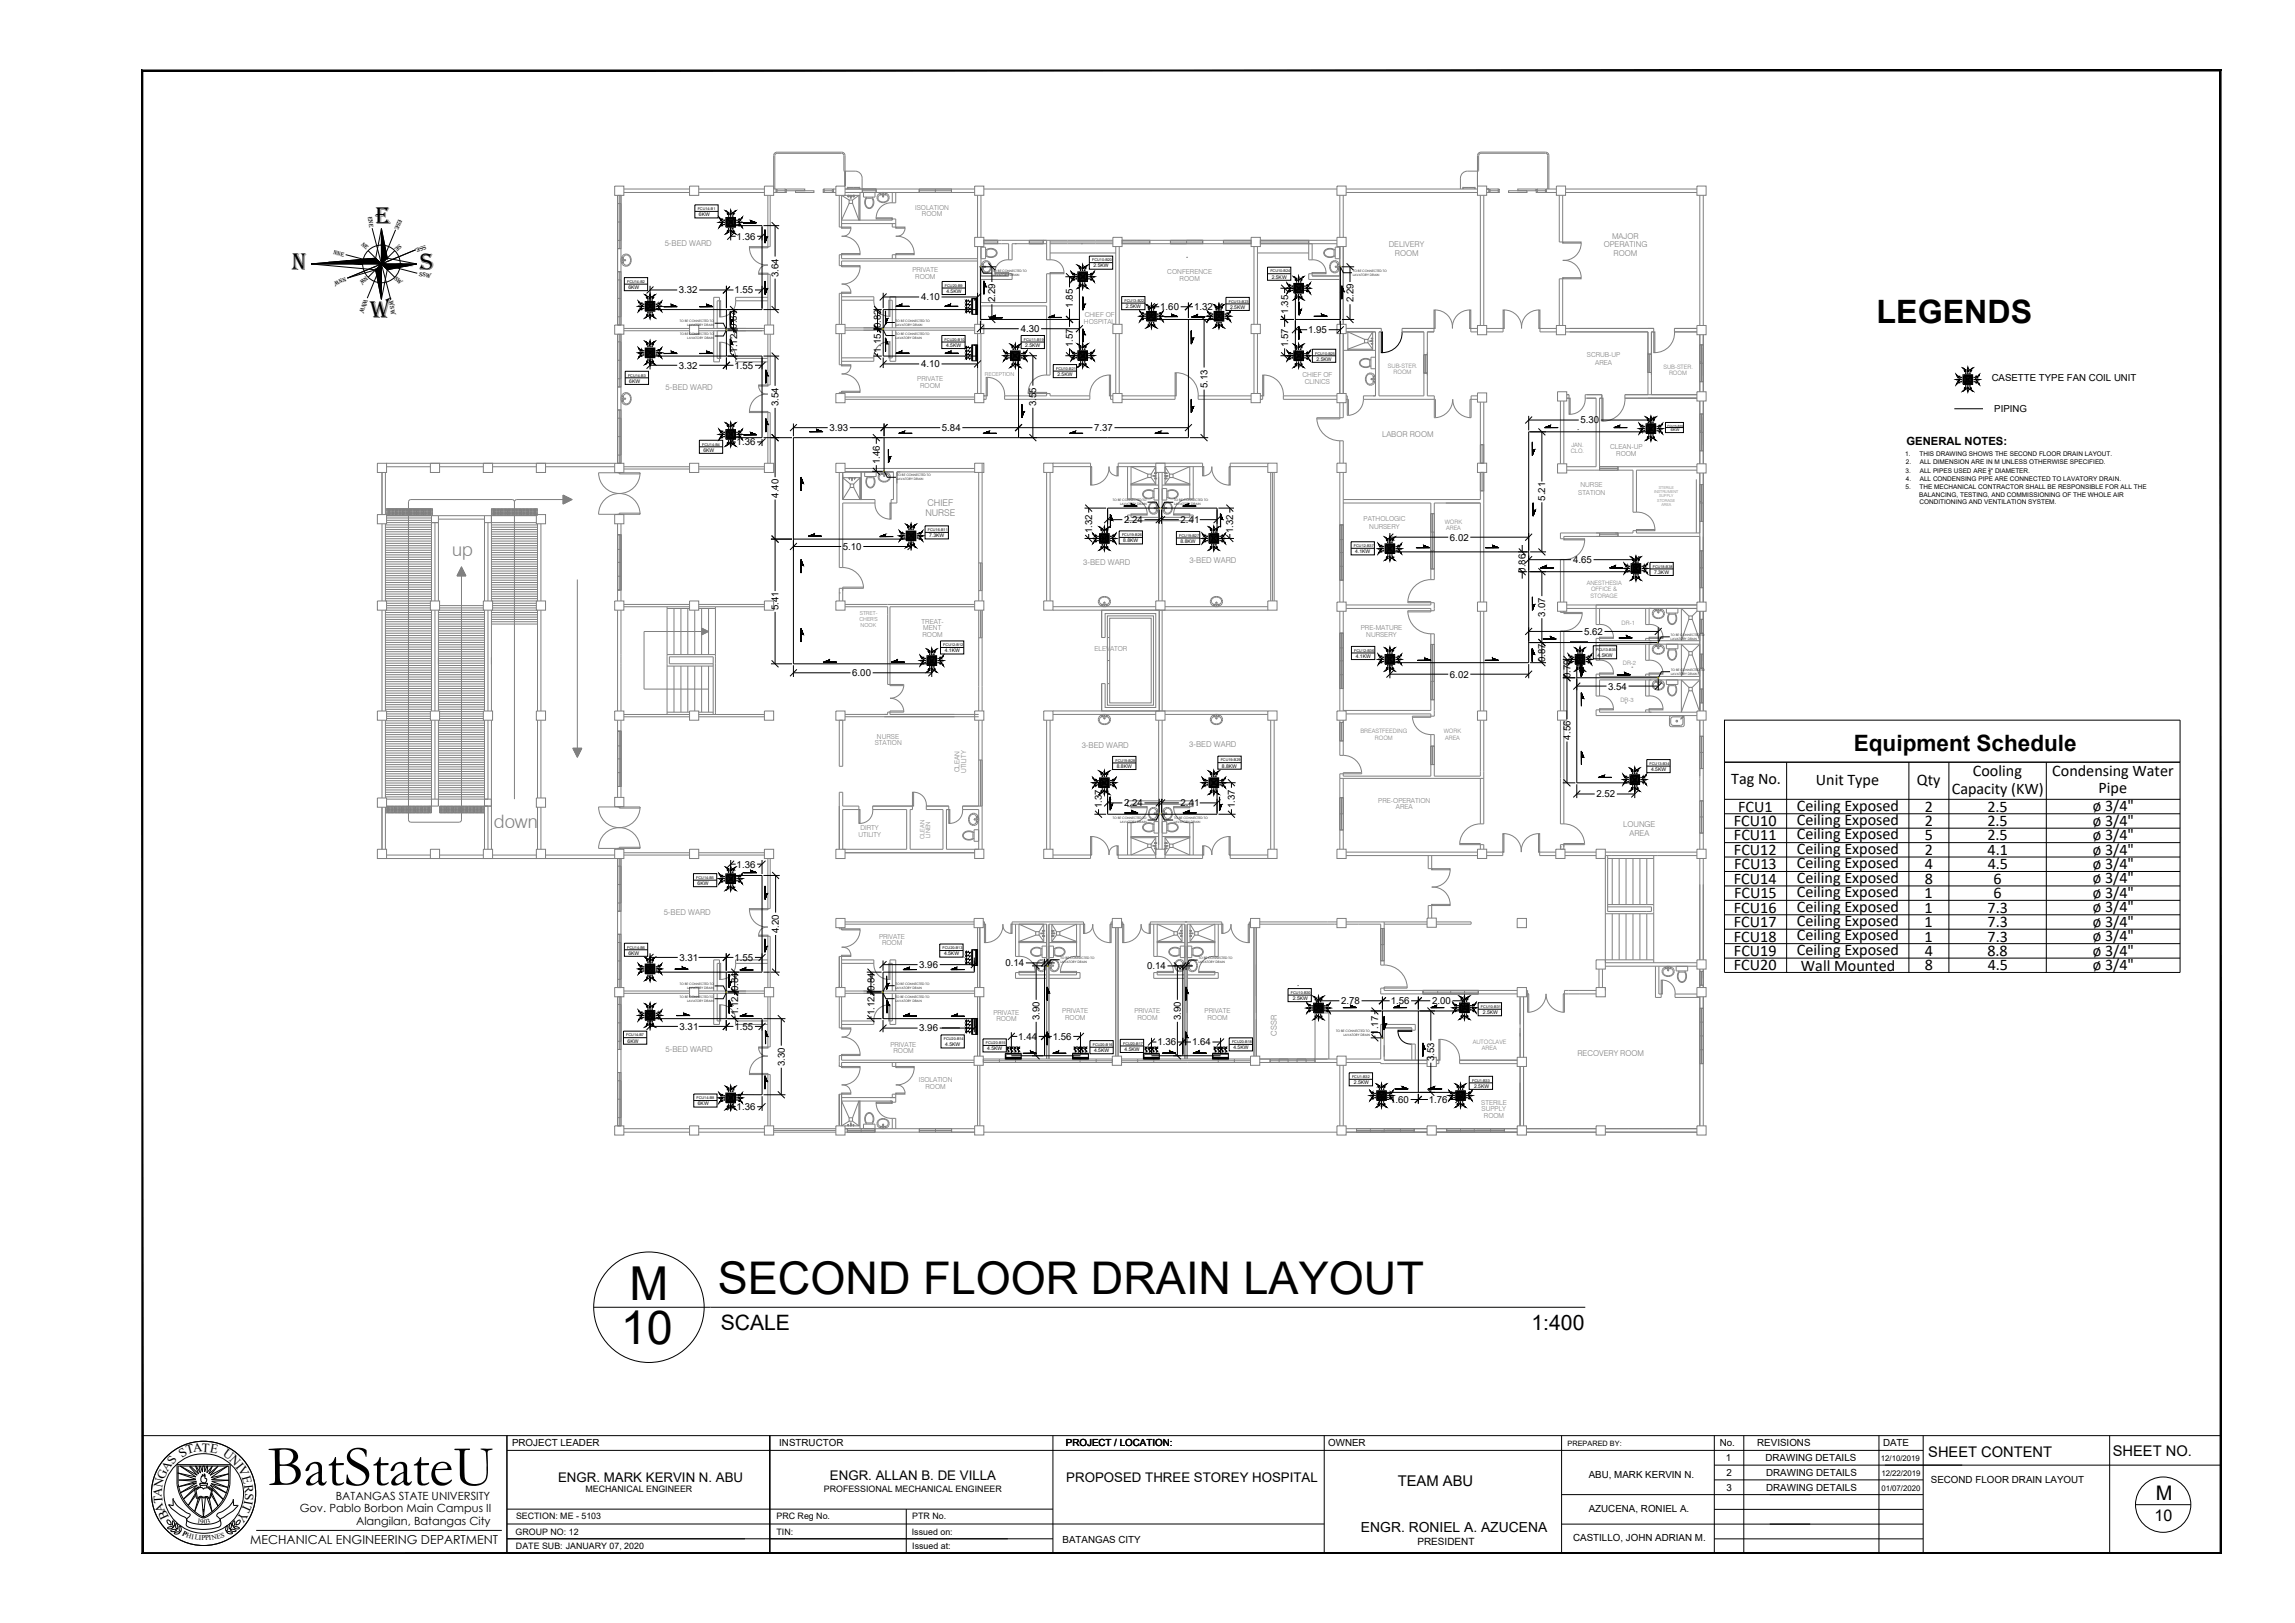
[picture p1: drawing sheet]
<svg xmlns="http://www.w3.org/2000/svg" width="420mm" height="297mm" viewBox="0 0 420 297" stroke-linecap="round" stroke-linejoin="round" font-family="sans-serif">
<defs><g id="words">
<text font-size="10.6" x="49" y="271.8">BatStateU</text>
<g font-size="8.6">
<text x="115.2" y="237.9">M</text>
<text x="113.6" y="245.9">10</text>
</g>
<text font-size="8.2" x="131.4" y="236.9">SECOND FLOOR DRAIN LAYOUT</text>
<text font-size="5.9" x="343.6" y="59.1">LEGENDS</text>
<g font-size="4.5">
<text x="68.7" y="41">E</text>
<text x="53.4" y="49.4">N</text>
<text x="76.8" y="49.4">S</text>
<text x="67.8" y="58.3">W</text>
</g>
<text font-size="4.1" x="339.4" y="137.4">Equipment Schedule</text>
<g font-size="3.9">
<text x="131.9" y="243.5">SCALE</text>
<text x="280.4" y="243.5">1:400</text>
</g>
<text font-size="3.7" x="394.7" y="274.6">M</text>
<g font-size="3.4" fill="#808080">
<text x="82.8" y="101.8">up</text>
<text x="90.4" y="151.5">down</text>
</g>
<g font-size="3">
<text x="316.9" y="143.6">Tag No.</text>
<text x="332.4" y="143.6">Unit Type</text>
<text x="350.9" y="143.6">Qty</text>
<text x="361.2" y="142">Cooling</text>
<text x="375.7" y="142">Condensing Water</text>
<text x="318.2" y="148.5">FCU1</text>
<text x="329" y="148.4">Ceiling Exposed</text>
<text x="352.4" y="148.6">2</text>
<text x="357.3" y="145.3">Capacity (KW)</text>
<text x="363.8" y="148.5">2.5</text>
<text x="383.1" y="148.5">ø 3/4&quot;</text>
<text x="384.2" y="145.2">Pipe</text>
<text x="317.4" y="151.2">FCU10</text>
<text x="317.4" y="153.8">FCU11</text>
<text x="329" y="151">Ceiling Exposed</text>
<text x="329" y="153.6">Ceiling Exposed</text>
<text x="352.4" y="151.2">2</text>
<text x="352.4" y="153.8">5</text>
<text x="363.8" y="151.2">2.5</text>
<text x="363.8" y="153.8">2.5</text>
<text x="383.1" y="151.1">ø 3/4&quot;</text>
<text x="383.1" y="153.8">ø 3/4&quot;</text>
<text x="317.4" y="161.8">FCU14</text>
<text x="317.4" y="156.5">FCU12</text>
<text x="317.5" y="159.1">FCU13</text>
<text x="329" y="156.3">Ceiling Exposed</text>
<text x="329" y="158.9">Ceiling Exposed</text>
<text x="329" y="161.6">Ceiling Exposed</text>
<text x="352.4" y="156.5">2</text>
<text x="352.4" y="161.8">8</text>
<text x="352.4" y="159.1">4</text>
<text x="363.9" y="156.5">4.1</text>
<text x="363.9" y="159.1">4.5</text>
<text x="364.9" y="161.8">6</text>
<text x="383.1" y="156.4">ø 3/4&quot;</text>
<text x="383.1" y="159">ø 3/4&quot;</text>
<text x="383.1" y="161.7">ø 3/4&quot;</text>
<text x="317.4" y="167">FCU16</text>
<text x="317.5" y="164.4">FCU15</text>
<text x="329" y="164.2">Ceiling Exposed</text>
<text x="329" y="166.8">Ceiling Exposed</text>
<text x="352.3" y="164.4">1</text>
<text x="352.3" y="167">1</text>
<text x="363.9" y="167">7.3</text>
<text x="364.9" y="164.4">6</text>
<text x="383.1" y="164.3">ø 3/4&quot;</text>
<text x="383.1" y="167">ø 3/4&quot;</text>
<text x="317.4" y="172.3">FCU18</text>
<text x="317.4" y="169.7">FCU17</text>
<text x="329" y="169.5">Ceiling Exposed</text>
<text x="329" y="172.1">Ceiling Exposed</text>
<text x="352.3" y="169.7">1</text>
<text x="352.3" y="172.3">1</text>
<text x="363.9" y="169.7">7.3</text>
<text x="363.9" y="172.3">7.3</text>
<text x="383.1" y="169.6">ø 3/4&quot;</text>
<text x="383.1" y="172.2">ø 3/4&quot;</text>
<text x="317.4" y="177.6">FCU20</text>
<text x="317.4" y="175">FCU19</text>
<text x="329" y="174.8">Ceiling Exposed</text>
<text x="329.7" y="177.6">Wall Mounted</text>
<text x="352.4" y="177.6">8</text>
<text x="352.4" y="175">4</text>
<text x="363.8" y="175">8.8</text>
<text x="363.9" y="177.6">4.5</text>
<text x="383.1" y="174.9">ø 3/4&quot;</text>
<text x="383.1" y="177.5">ø 3/4&quot;</text>
</g>
<text font-size="2.9" x="394.4" y="278.3">10</text>
<g font-size="2.7">
<text x="353" y="266.7">SHEET CONTENT</text>
<text x="386.8" y="266.4">SHEET NO.</text>
<text x="255.9" y="271.9">TEAM ABU</text>
</g>
<text font-size="2.5" x="249.2" y="280.5">ENGR. RONIEL A. AZUCENA</text>
<g font-size="2.4">
<text x="102.2" y="271.2">ENGR. MARK KERVIN N. ABU</text>
<text x="151.9" y="270.9">ENGR. ALLAN B. DE VILLA</text>
<text x="195.2" y="271.3">PROPOSED THREE STOREY HOSPITAL</text>
</g>
<g font-size="2.3">
<text x="30.6" y="269.4" transform="rotate(-56 30.6 269.4)">A</text>
<text x="31.7" y="268.1" transform="rotate(-57 31.7 268.1)">S</text>
<text x="33.3" y="266.8" transform="rotate(-33 33.3 266.8)">S</text>
<text x="34.3" y="266.2" transform="rotate(-15 34.3 266.2)">T</text>
<text x="35.4" y="265.8" transform="rotate(-6 35.4 265.8)">A</text>
<text x="36.9" y="265.7" transform="rotate(3 36.9 265.7)">T</text>
<text x="38.4" y="265.8" transform="rotate(11 38.4 265.8)">E</text>
<text x="40.7" y="266.4" transform="rotate(36 40.7 266.4)">U</text>
<text x="41.9" y="267.3" transform="rotate(46 41.9 267.3)">N</text>
<text x="43.1" y="268.4" transform="rotate(52 43.1 268.4)">I</text>
<text x="43.5" y="268.9" transform="rotate(62 43.5 268.9)">V</text>
<text x="29.6" y="274" transform="rotate(-85 29.6 274)">A</text>
<text x="29.7" y="272.3" transform="rotate(-78 29.7 272.3)">N</text>
<text x="29.8" y="275.1" transform="rotate(-94 29.8 275.1)">T</text>
<text x="30.1" y="270.9" transform="rotate(-66 30.1 270.9)">G</text>
<text x="44.3" y="270.3" transform="rotate(75 44.3 270.3)">E</text>
<text x="44.7" y="275.2" transform="rotate(114 44.7 275.2)">T</text>
<text x="44.7" y="271.7" transform="rotate(84 44.7 271.7)">R</text>
<text x="44.8" y="274.5" transform="rotate(100 44.8 274.5)">I</text>
<text x="44.9" y="273.2" transform="rotate(94 44.9 273.2)">S</text>
<text x="30.3" y="276.5" transform="rotate(-110 30.3 276.5)">A</text>
<text x="31" y="277.7" transform="rotate(-115 31 277.7)">B</text>
<text x="44.1" y="276.5" transform="rotate(122 44.1 276.5)">Y</text>
<text x="45.8" y="282.6">MECHANICAL ENGINEERING DEPARTMENT</text>
</g>
<g font-size="2.1">
<text x="349" y="81.5">GENERAL NOTES:</text>
<text x="61.5" y="274.5">BATANGAS STATE UNIVERSITY</text>
<text x="54.9" y="276.8">Gov. Pablo Borbon Main Campus II</text>
<text x="65.2" y="279.1">Alangilan, Batangas City</text>
</g>
<g font-size="1.8">
<text x="134.9" y="43.9">1.36</text>
<text x="124.3" y="53.7">3.32</text>
<text x="134.5" y="53.7">1.55</text>
<text x="142.5" y="50.7" transform="rotate(-90 142.5 50.7)">3.64</text>
<text x="168.6" y="55">4.10</text>
<text x="182.2" y="55.4" transform="rotate(-90 182.2 55.4)">2.29</text>
<text x="196.4" y="56.3" transform="rotate(-90 196.4 56.3)">1.85</text>
<text x="212.4" y="56.8">1.60</text>
<text x="218.6" y="56.8">1.32</text>
<text x="235.8" y="57.4" transform="rotate(-90 235.8 57.4)">1.35</text>
<text x="247.8" y="55.4" transform="rotate(-90 247.8 55.4)">2.29</text>
<text x="134.9" y="60.2" transform="rotate(-90 134.9 60.2)">0.84</text>
<text x="134.9" y="64.6" transform="rotate(-90 134.9 64.6)">1.12</text>
<text x="161.3" y="64.5" transform="rotate(-90 161.3 64.5)">1.15</text>
<text x="161.3" y="60.1" transform="rotate(-90 161.3 60.1)">0.82</text>
<text x="186.9" y="60.8">4.30</text>
<text x="196.4" y="63.6" transform="rotate(-90 196.4 63.6)">1.57</text>
<text x="235.8" y="63.6" transform="rotate(-90 235.8 63.6)">1.57</text>
<text x="239.5" y="61">1.95</text>
<text x="124.3" y="67.5">3.32</text>
<text x="134.5" y="67.5">1.55</text>
<text x="168.6" y="67.2">4.10</text>
<text x="221.1" y="71" transform="rotate(-90 221.1 71)">5.13</text>
<text x="364.6" y="69.7">CASETTE TYPE FAN COIL UNIT</text>
<text x="142.5" y="74.4" transform="rotate(-90 142.5 74.4)">3.54</text>
<text x="189.7" y="74.3" transform="rotate(-90 189.7 74.3)">3.55</text>
<text x="289.3" y="77.5">5.30</text>
<text x="365.1" y="75.4">PIPING</text>
<text x="134.9" y="81.5">1.36</text>
<text x="151.8" y="78.9">3.93</text>
<text x="172.4" y="78.9">5.84</text>
<text x="200.3" y="78.9">7.37</text>
<text x="161.1" y="85" transform="rotate(-90 161.1 85)">1.46</text>
<text x="142.5" y="91.1" transform="rotate(-90 142.5 91.1)">4.40</text>
<text x="205.8" y="95.7">2.24</text>
<text x="216.1" y="95.7">2.41</text>
<text x="282.9" y="91.6" transform="rotate(-90 282.9 91.6)">5.21</text>
<text x="154.3" y="100.6">5.10</text>
<text x="199.9" y="97.5" transform="rotate(-90 199.9 97.5)">1.32</text>
<text x="225.8" y="97.5" transform="rotate(-90 225.8 97.5)">1.32</text>
<text x="265.5" y="98.9">6.02</text>
<text x="279.3" y="104.8" transform="rotate(-90 279.3 104.8)">0.86</text>
<text x="288" y="103.1">4.65</text>
<text x="142.5" y="111.7" transform="rotate(-90 142.5 111.7)">5.41</text>
<text x="282.9" y="112.8" transform="rotate(-90 282.9 112.8)">3.07</text>
<text x="290" y="116.2">5.62</text>
<text x="156" y="123.8">6.00</text>
<text x="265.5" y="124">6.02</text>
<text x="282.9" y="121.2" transform="rotate(-90 282.9 121.2)">0.87</text>
<text x="287.5" y="124.1" transform="rotate(-90 287.5 124.1)">0.79</text>
<text x="294.4" y="126.2">3.54</text>
<text x="287.5" y="135.3" transform="rotate(-90 287.5 135.3)">4.56</text>
<text x="201.7" y="147.9" transform="rotate(-90 201.7 147.9)">1.37</text>
<text x="205.8" y="147.6">2.24</text>
<text x="216.1" y="147.6">2.41</text>
<text x="226.1" y="147.9" transform="rotate(-90 226.1 147.9)">1.37</text>
<text x="292.3" y="145.9">2.52</text>
<text x="134.9" y="158.8">1.36</text>
<text x="142.6" y="170.8" transform="rotate(-90 142.6 170.8)">4.20</text>
<text x="124.4" y="175.8">3.31</text>
<text x="134.5" y="175.8">1.55</text>
<text x="168.3" y="177.2">3.96</text>
<text x="184.1" y="176.9">0.14</text>
<text x="210" y="177.4">0.14</text>
<text x="135.1" y="181.4" transform="rotate(-90 135.1 181.4)">0.84</text>
<text x="135.1" y="185.8" transform="rotate(-90 135.1 185.8)">1.12</text>
<text x="160.1" y="181.4" transform="rotate(-90 160.1 181.4)">0.84</text>
<text x="160.1" y="185.8" transform="rotate(-90 160.1 185.8)">1.12</text>
<text x="245.5" y="183.8">2.78</text>
<text x="254.6" y="183.8">1.56</text>
<text x="262.2" y="183.8">2.00</text>
<text x="124.4" y="188.5">3.31</text>
<text x="134.5" y="188.5">1.55</text>
<text x="168.3" y="188.8">3.96</text>
<text x="186.4" y="190.3">1.44</text>
<text x="190.3" y="186.7" transform="rotate(-90 190.3 186.7)">3.90</text>
<text x="192.7" y="190.3">1.56</text>
<text x="211.9" y="191.3">1.36</text>
<text x="216.2" y="186.7" transform="rotate(-90 216.2 186.7)">3.90</text>
<text x="218.2" y="191.3">1.64</text>
<text x="252.3" y="189.4" transform="rotate(-90 252.3 189.4)">1.17</text>
<text x="143.7" y="195.1" transform="rotate(-90 143.7 195.1)">3.30</text>
<text x="262.6" y="194.2" transform="rotate(-90 262.6 194.2)">3.53</text>
<text x="134.9" y="203.2">1.36</text>
<text x="254.5" y="201.9">1.60</text>
<text x="261.6" y="201.9">1.76</text>
<text x="93.7" y="264.6">PROJECT LEADER</text>
<text x="142.7" y="264.7">INSTRUCTOR</text>
<text x="195.1" y="264.7">PROJECT / LOCATION:</text>
<text x="243.2" y="264.7">OWNER</text>
<text x="314.9" y="264.7">No.</text>
<text x="316" y="267.3">1</text>
<text x="321.7" y="264.7">REVISIONS</text>
<text x="323.2" y="267.4">DRAWING DETAILS</text>
<text x="344.7" y="264.7">DATE</text>
<text x="290.9" y="270.5">ABU, MARK KERVIN N.</text>
<text x="316.1" y="270.1">2</text>
<text x="316.1" y="272.8">3</text>
<text x="323.3" y="270.1">DRAWING DETAILS</text>
<text x="323.3" y="272.8">DRAWING DETAILS</text>
<text x="353.5" y="271.4">SECOND FLOOR DRAIN LAYOUT</text>
<text x="290.9" y="276.8">AZUCENA, RONIEL A.</text>
<text x="194.5" y="282.4">BATANGAS CITY</text>
<text x="259.5" y="282.8">PRESIDENT</text>
<text x="288" y="282.1">CASTILLO, JOHN ADRIAN M.</text>
</g>
<g font-size="1.7" fill="#808080">
<text x="169.4" y="94.5">NURSE</text>
<text x="169.8" y="92.7">CHIEF</text>
</g>
<g font-size="1.6">
<text x="107.2" y="273">MECHANICAL ENGINEER</text>
<text x="150.8" y="273">PROFESSIONAL MECHANICAL ENGINEER</text>
<text x="94.4" y="280.8">GROUP NO: 12</text>
<text x="94.5" y="278">SECTION: ME - 5103</text>
<text x="142.2" y="278.1">PRC Reg No.</text>
<text x="142.2" y="280.9">TIN:</text>
<text x="166.9" y="280.8">Issued on:</text>
<text x="167" y="278">PTR No.</text>
<text x="94.5" y="283.6">DATE SUB: JANUARY 07, 2020</text>
<text x="167" y="283.6">Issued at:</text>
</g>
<g font-size="1.5" fill="#808080">
<text x="121.7" y="45.1">5-BED WARD</text>
<text x="254.2" y="45.2">DELIVERY</text>
<text x="255.4" y="46.8">ROOM</text>
<text x="293.6" y="45.3">OPERATING</text>
<text x="295.1" y="43.7">MAJOR</text>
<text x="295.4" y="46.9">ROOM</text>
<text x="121.9" y="71.4">5-BED WARD</text>
<text x="253" y="80">LABOR ROOM</text>
<text x="198.3" y="103.4">3-BED WARD</text>
<text x="217.7" y="103.1">3-BED WARD</text>
<text x="198" y="136.9">3-BED WARD</text>
<text x="217.7" y="136.6">3-BED WARD</text>
<text x="297.2" y="151.4">LOUNGE</text>
<text x="298.3" y="152.9">AREA</text>
<text x="121.5" y="167.4">5-BED WARD</text>
<text x="233.7" y="189.5" transform="rotate(-90 233.7 189.5)">CSSR</text>
<text x="121.8" y="192.6">5-BED WARD</text>
<text x="288.8" y="193.3">RECOVERY ROOM</text>
</g>
<g font-size="1.4">
<text x="344.3" y="267.3">12/10/2019</text>
<text x="344.4" y="270.1">12/22/2019</text>
<text x="344.4" y="272.8">01/07/2020</text>
</g>
<g font-size="1.3">
<text x="287" y="264.6">PREPARED BY:</text>
<text x="33.3" y="280.9" transform="rotate(28 33.3 280.9)">P</text>
<text x="34" y="281.3" transform="rotate(18 34 281.3)">H</text>
<text x="35" y="281.6" transform="rotate(10 35 281.6)">I</text>
<text x="35.6" y="281.7" transform="rotate(9 35.6 281.7)">L</text>
<text x="36.1" y="278.7" transform="rotate(9 36.1 278.7)">1</text>
<text x="36.4" y="281.9" transform="rotate(1 36.4 281.9)">I</text>
<text x="36.7" y="278.8">90</text>
<text x="36.9" y="281.9">P</text>
<text x="37.6" y="281.9" transform="rotate(-8 37.6 281.9)">PI</text>
<text x="38" y="278.8" transform="rotate(-15 38 278.8)">3</text>
<text x="38.8" y="281.8" transform="rotate(-13 38.8 281.8)">N</text>
<text x="39.8" y="281.6" transform="rotate(-14 39.8 281.6)">ES</text>
</g>
<g font-size="1.2" fill="#808080">
<text x="167.6" y="38.4">ISOLATION</text>
<text x="168.8" y="39.6">ROOM</text>
<text x="167" y="49.8">PRIVATE</text>
<text x="167.6" y="51.1">ROOM</text>
<text x="213.7" y="50.1">CONFERENCE</text>
<text x="216" y="51.5">ROOM</text>
<text x="198.4" y="59.3">HOSPITAL</text>
<text x="198.6" y="58">CHIEF OF</text>
<text x="290.5" y="65.4">SCRUB-UP</text>
<text x="167.9" y="69.8">PRIVATE</text>
<text x="168.5" y="71">ROOM</text>
<text x="238.5" y="68.9">CHIEF OF</text>
<text x="238.9" y="70.3">CLINICS</text>
<text x="292" y="66.8">AREA</text>
<text x="294.8" y="82.1">CLEAN-UP</text>
<text x="295.9" y="83.5">ROOM</text>
<text x="289.3" y="89.1">NURSE</text>
<text x="249.7" y="95.4">PATHOLOGIC</text>
<text x="288.9" y="90.5">STATION</text>
<text x="250.7" y="96.7">NURSERY</text>
<text x="168.7" y="114.2">TREAT-</text>
<text x="168.9" y="116.6">ROOM</text>
<text x="169" y="115.4">MENT</text>
<text x="200.4" y="119.1">ELEVATOR</text>
<text x="249.1" y="115.3">PRE-MATURE</text>
<text x="250.1" y="116.6">NURSERY</text>
<text x="160.1" y="136.4">STATION</text>
<text x="160.5" y="135.2">NURSE</text>
<text x="175.7" y="141.3" transform="rotate(-90 175.7 141.3)">CLEAN</text>
<text x="176.9" y="141.5" transform="rotate(-90 176.9 141.5)">UTILITY</text>
<text x="252.3" y="146.9">PRE-OPERATION</text>
<text x="255.6" y="148.1">AREA</text>
<text x="157.2" y="153.1">UTILITY</text>
<text x="157.5" y="151.9">DIRTY</text>
<text x="160.9" y="171.8">PRIVATE</text>
<text x="161.5" y="173">ROOM</text>
<text x="181.9" y="185.7">PRIVATE</text>
<text x="194.5" y="185.5">PRIVATE</text>
<text x="207.7" y="185.5">PRIVATE</text>
<text x="220.5" y="185.4">PRIVATE</text>
<text x="163" y="191.6">PRIVATE</text>
<text x="182.4" y="186.9">ROOM</text>
<text x="195" y="186.7">ROOM</text>
<text x="208.2" y="186.7">ROOM</text>
<text x="221.1" y="186.6">ROOM</text>
<text x="163.6" y="192.8">ROOM</text>
<text x="168.2" y="198.1">ISOLATION</text>
<text x="169.4" y="199.3">ROOM</text>
<text x="271.2" y="202.2">STERILE</text>
<text x="271.3" y="203.4">SUPPLY</text>
<text x="271.7" y="204.6">ROOM</text>
</g>
<g font-size="1.2">
<text x="348.8" y="83.5">1.</text>
<text x="351.4" y="83.5">THIS DRAWING SHOWS THE SECOND FLOOR DRAIN LAYOUT.</text>
<text x="348.9" y="86.6">3.</text>
<text x="348.9" y="89.5">5.</text>
<text x="348.9" y="85">2.</text>
<text x="348.9" y="88">4.</text>
<text x="351.4" y="89.5">THE MECHANICAL CONTRACTOR SHALL BE RESPONSIBLE FOR ALL THE</text>
<text x="351.5" y="85">ALL DIMENSION ARE IN M UNLESS OTHERWISE SPECIFIED.</text>
<text x="351.5" y="86.6">ALL PIPES USED ARE &quot; DIAMETER.</text>
<text x="351.5" y="88">ALL CONDENSING PIPE ARE CONNECTED TO LAVATORY DRAIN.</text>
<text x="351.4" y="90.9">BALANCING, TESTING, AND COMMISSIONING OF THE WHOLE AIR</text>
<text x="351.4" y="92.3">CONDITIONING AND VENTILATION SYSTEM.</text>
</g>
<g font-size="1.1">
<text x="67.3" y="39.6" transform="rotate(81 67.3 39.6)">ene</text>
<text x="73" y="40" transform="rotate(113 73 40)">ese</text>
<text x="61" y="46.5" transform="rotate(14 61 46.5)">nne</text>
<text x="66.1" y="44.8" transform="rotate(45 66.1 44.8)">nE</text>
<text x="73.1" y="44.6" transform="rotate(135 73.1 44.6)">se</text>
<text x="77.8" y="44.8" transform="rotate(158 77.8 44.8)">sse</text>
<text x="63.2" y="50.6" transform="rotate(158 63.2 50.6)">nnw</text>
<text x="66.9" y="50.5" transform="rotate(135 66.9 50.5)">nw</text>
<text x="72.1" y="51.1" transform="rotate(45 72.1 51.1)">sw</text>
<text x="76.7" y="50.4" transform="rotate(14 76.7 50.4)">ssw</text>
<text x="66.7" y="54.7" transform="rotate(113 66.7 54.7)">wnw</text>
<text x="71.3" y="55.2" transform="rotate(82 71.3 55.2)">wsw</text>
</g>
<g font-size="1.1" fill="#808080">
<text x="254.1" y="67.3">SUB-STER.</text>
<text x="255.1" y="68.5">ROOM</text>
<text x="304.5" y="67.5">SUB-STER.</text>
<text x="305.6" y="68.7">ROOM</text>
<text x="287.6" y="83">CLO.</text>
<text x="287.7" y="81.8">JAN.</text>
<text x="264.5" y="95.9">WORK</text>
<text x="264.7" y="97.1">AREA</text>
<text x="290.5" y="107">ANESTHESIA</text>
<text x="291.2" y="109.5">STORAGE</text>
<text x="291.3" y="108.3">OFFICE &amp;</text>
<text x="296.9" y="114.4">DR-1</text>
<text x="297.1" y="121.8">DR-2</text>
<text x="296.7" y="128.4">DR-3</text>
<text x="249" y="134.2">BREASTFEEDING</text>
<text x="251.7" y="135.4">ROOM</text>
<text x="264.3" y="134.2">WORK</text>
<text x="264.6" y="135.4">AREA</text>
<text x="169.2" y="153.6" transform="rotate(-90 169.2 153.6)">CLEAN</text>
<text x="170.3" y="153.4" transform="rotate(-90 170.3 153.4)">LINEN</text>
<text x="269.6" y="191.2">AUTOCLAVE</text>
<text x="271.3" y="192.2">AREA</text>
</g>
<g font-size="1" fill="#808080">
<text x="180.3" y="68.8">RECEPTION</text>
<text x="157.3" y="113.7">CHER'S</text>
<text x="157.4" y="112.6">STRET-</text>
<text x="157.6" y="114.8">NOOK</text>
</g>
<g font-size=".9">
<text x="128" y="39.6">6KW</text>
<text x="115.1" y="52.9">6KW</text>
<text x="173.3" y="53.6">4.5KW</text>
<text x="200.2" y="49">2.5KW</text>
<text x="232.8" y="51">2.5KW</text>
<text x="206.1" y="56.4">2.5KW</text>
<text x="225.2" y="56.5">2.5KW</text>
<text x="173.2" y="63.5">4.5KW</text>
<text x="187.7" y="63.5">2.5KW</text>
<text x="115.2" y="70">6KW</text>
<text x="193.6" y="68.8">2.5KW</text>
<text x="241" y="66">2.5KW</text>
<text x="128.8" y="82.7">6KW</text>
<text x="170.1" y="98.3">7.3KW</text>
<text x="205.6" y="99.2">8.8KW</text>
<text x="216.1" y="99.3">8.8KW</text>
<text x="248.1" y="101.2">4.1KW</text>
<text x="302.8" y="105">7.3KW</text>
<text x="173" y="119.4">4.1KW</text>
<text x="248.2" y="120.4">4.1KW</text>
<text x="292.5" y="120.3">4.5KW</text>
<text x="204.4" y="140.5">8.8KW</text>
<text x="223.7" y="140.5">8.8KW</text>
<text x="302.3" y="141.1">4.5KW</text>
<text x="127.7" y="162">6KW</text>
<text x="115.1" y="174.7">6KW</text>
<text x="172.8" y="174.9">4.5KW</text>
<text x="236.7" y="183.1">2.5KW</text>
<text x="271.5" y="185.6">2.5KW</text>
<text x="114.9" y="190.8">6KW</text>
<text x="173" y="191.5">4.5KW</text>
<text x="180.7" y="192.2">4.5KW</text>
<text x="200.3" y="192.5">4.5KW</text>
<text x="205.9" y="192.3">4.5KW</text>
<text x="225.8" y="192">4.5KW</text>
<text x="127.8" y="202.3">6KW</text>
<text x="247.9" y="198.5">2.5KW</text>
<text x="269.9" y="199.1">2.5KW</text>
</g>
<g font-size=".8">
<text x="364" y="86.1">3</text>
<text x="364" y="86.9">4</text>
</g>
<g font-size=".7">
<text x="127.7" y="38.5">FCU14-B1</text>
<text x="200" y="47.8">FCU10-B20</text>
<text x="114.8" y="51.8">FCU14-B2</text>
<text x="173" y="52.5">FCU20-B9</text>
<text x="232.6" y="49.9">FCU10-B24</text>
<text x="205.9" y="55.2">FCU13-B22</text>
<text x="225" y="55.4">FCU13-B23</text>
<text x="172.9" y="62.4">FCU20-B10</text>
<text x="187.5" y="62.4">FCU11-B19</text>
<text x="240.8" y="64.9">FCU10-B25</text>
<text x="115" y="68.9">FCU14-B3</text>
<text x="193.3" y="67.7">FCU10-B21</text>
<text x="128.6" y="81.5">FCU14-B4</text>
<text x="305.9" y="79">6KW</text>
<text x="169.9" y="97.2">FCU16-B11</text>
<text x="205.4" y="98.1">FCU19-B26</text>
<text x="215.9" y="98.2">FCU19-B27</text>
<text x="247.9" y="100.1">FCU12-B37</text>
<text x="302.6" y="103.9">FCU18-B38</text>
<text x="172.7" y="118.3">FCU12-B12</text>
<text x="247.9" y="119.3">FCU12-B36</text>
<text x="292.2" y="119.1">FCU13-B35</text>
<text x="204.2" y="139.4">FCU19-B28</text>
<text x="223.5" y="139.3">FCU19-B29</text>
<text x="302" y="140">FCU13-B34</text>
<text x="127.5" y="160.8">FCU14-B5</text>
<text x="114.8" y="173.6">FCU14-B6</text>
<text x="172.6" y="173.7">FCU20-B13</text>
<text x="236.3" y="181.9">FCU10-B30</text>
<text x="271.1" y="184.5">FCU10-B31</text>
<text x="114.7" y="189.7">FCU14-B7</text>
<text x="172.8" y="190.4">FCU20-B14</text>
<text x="180.5" y="191.1">FCU20-B15</text>
<text x="200.1" y="191.4">FCU20-B16</text>
<text x="205.6" y="191.2">FCU20-B17</text>
<text x="225.6" y="190.9">FCU20-B18</text>
<text x="247.5" y="197.3">FCU1-B32</text>
<text x="269.5" y="197.9">FCU1-B33</text>
<text x="127.5" y="201.2">FCU14-B8</text>
</g>
<g font-size=".7" fill="#808080">
<text x="303.7" y="89.4">STERILE</text>
<text x="302.8" y="90.2">INSTRUMENT</text>
<text x="303.4" y="91.8">STORAGE</text>
<text x="303.7" y="91">SUPPLY</text>
<text x="304.2" y="92.6">AREA</text>
</g>
<g font-size=".6">
<text x="181.7" y="50.6">LAVATORY DRAIN</text>
<text x="181.8" y="49.8">TO BE CONNECTED TO</text>
<text x="247.7" y="50.5">LAVATORY DRAIN</text>
<text x="247.7" y="49.8">TO BE CONNECTED TO</text>
<text x="124.5" y="59">TO BE CONNECTED TO</text>
<text x="125.8" y="59.7">LAVATORY DRAIN</text>
<text x="164" y="59.6">LAVATORY DRAIN</text>
<text x="164" y="58.9">TO BE CONNECTED TO</text>
<text x="124.5" y="61.3">TO BE CONNECTED TO</text>
<text x="125.8" y="62">LAVATORY DRAIN</text>
<text x="164" y="62">LAVATORY DRAIN</text>
<text x="164" y="61.3">TO BE CONNECTED TO</text>
<text x="164.2" y="87.9">LAVATORY DRAIN</text>
<text x="164.2" y="87.2">TO BE CONNECTED TO</text>
<text x="203.7" y="91.8">TO BE CONNECTED TO</text>
<text x="205.1" y="92.5">LAVATORY DRAIN</text>
<text x="214.9" y="92.5">LAVATORY DRAIN</text>
<text x="215" y="91.8">TO BE CONNECTED TO</text>
<text x="305.8" y="117.1">LAVATORY DRAIN</text>
<text x="305.9" y="116.4">TO BE CONNECTED TO</text>
<text x="305.9" y="123.5">LAVATORY DRAIN</text>
<text x="305.9" y="122.8">TO BE CONNECTED TO</text>
<text x="203.7" y="149.9">TO BE CONNECTED TO</text>
<text x="214.9" y="149.9">TO BE CONNECTED TO</text>
<text x="205.1" y="150.6">LAVATORY DRAIN</text>
<text x="214.9" y="150.6">LAVATORY DRAIN</text>
<text x="194.1" y="176.2">LAVATORY DRAIN</text>
<text x="194.2" y="175.5">TO BE CONNECTED TO</text>
<text x="219.4" y="176.3">LAVATORY DRAIN</text>
<text x="219.5" y="175.6">TO BE CONNECTED TO</text>
<text x="124.5" y="182.6">TO BE CONNECTED TO</text>
<text x="124.5" y="180.3">TO BE CONNECTED TO</text>
<text x="125.8" y="183.3">LAVATORY DRAIN</text>
<text x="125.8" y="181">LAVATORY DRAIN</text>
<text x="163.9" y="183.3">LAVATORY DRAIN</text>
<text x="163.9" y="181">LAVATORY DRAIN</text>
<text x="164" y="182.6">TO BE CONNECTED TO</text>
<text x="164" y="180.3">TO BE CONNECTED TO</text>
<text x="244.6" y="188.8">TO BE CONNECTED TO</text>
<text x="245.9" y="189.5">LAVATORY DRAIN</text>
</g>
<text font-size=".5" x="305.3" y="78.1">FCU15-B39</text>
</g></defs>
<!-- layer: 0 -->
<g fill="none" stroke="#808080" stroke-width=".18">
<path d="M112.5 34.1h1.7v1.7h-1.7zM113.1 35.8h.6v9.7h-.6zM113.1 35.8v23.7h.6v-23.7M113.1 37.3h.6M113.4 35.8v9.7M114.2 34.6h12M114.2 35.2h12M126.2 34.1h1.7v1.7h-1.7zM127.9 34.6h12M127.9 35.2h12M139.9 34.1h1.7v1.7h-1.7zM140.6 35.8v9.6"/>
<path d="M141 35.8v9.3h-.4M141.6 35.2h.5M142.1 34.6h.2v.6h-.2zM142.3 34.6h1.4M142.3 35.2h1.4M142.3 34.9h1.4M142.3 27.9h11.8M142.3 27.8a.63 .63 0 0 0-.7 .7v6.1h.5M143.7 34.6h.3v.6h-.3zM144 34.6h3.3v.3h-3.3zM145.6 34.9h3.4v.3h-3.4zM150.7 34.6h.2v.6h-.2z"/>
<path d="M150.9 34.6h1.5M150.9 35.2h1.5M150.9 34.9h1.5M152.4 34.6h.2v.6h-.2zM152.6 34.6h.4M152.6 35.2h.4M153 34.1h1.7v1.7h-1.7zM153.6 35.8v5.8h.5M154.1 27.8a.63 .63 0 0 1 .6 .7v5.6v-2.8M154.5 31.2v-2.7l-.2-.4h-12h-.2l-.3 .4v6.1M154.5 31.2l.1 .1M154.6 31.3h2a1.26 1.26 0 0 1 1.2 1.3v2"/>
<path d="M154.7 34.6h23.7M154.7 35.2h23.7M154.7 35.8h2.7M155.1 34.6v-.3l.1 .3M155.2 35.8h.1M155.2 34.4h2.1M155.2 34.3h2.1M155.2 35.9v.1M155.2 36h.2M155.2 36h.1M155.2 35.9h.1M155.2 35.8v.1"/>
<path d="M155.3 35.9v.1M155.3 35.9h.1M155.3 36h.1M155.3 35.8l.1 .2M155.3 35.8h.1M155.4 35.8h.1M155.4 35.8h-.1M155.4 36h-.1M155.4 36.6h.7v.6h-.7zM155.4 36.6l-1.3-.8v6M155.4 37.2l-1.3 3.1h9.3v-.2M155.6 35.8h.1"/>
<path d="M155.7 36.3h.1M155.7 36h.1M155.7 35.8h.1M155.7 35.8v.2M155.7 35.9h.1M155.7 36.1h.1M155.7 36.1v.2M155.7 35.9v.1M155.7 35.8v.3M155.8 35.9h.1M155.8 36h.1M155.8 35.8v.3"/>
<path d="M155.8 35.8h.1M155.8 36.1h-.1M155.8 36.1l.1 .2M155.8 35.9v.1M155.8 35.8h-.1M155.9 36.3h.1M155.9 35.8h-.1M156.1 37.2l1.1 3.1M156.2 35.8h.1M156.2 36h.1M156.2 35.9h.1M156.2 35.9v.1"/>
<path d="M156.3 35.9h.1M156.3 35.9v.1M156.3 36h.1M156.3 35.8v.2M156.3 35.8h-.1v.2M156.3 35.8h.1M157.3 34.6v-.3l.1 .3M157.4 35.2v5.1h-.2v-4.5l-1.1 .8M157.9 34.6h2.5v.6h-2.5zM157.9 34.9h2.5M157.9 34.6v.6M158.1 35.2v.9h2.1v-.9"/>
<path d="M158.7 36.1a1.27 1.27 0 0 0 .4 2.1 1.27 1.27 0 0 0 .5-2.1M159.5 36.3h-.7a.98 .98 0 0 0-.4 1 .98 .98 0 0 0 .9 .7 1.12 1.12 0 0 0 .2-1.7M160.4 39.9h3v.2h-3zM160.4 34.6v.6M160.6 36.5l.3 .3M160.6 36.5a1.1 1.1 0 0 1 .7-1.2 1.1 1.1 0 0 1 1.3 .3l.2 .6-.1 .3M160.9 36.8a1.28 1.28 0 0 0 1.6 0M161.6 35.7h-.5a.71 .71 0 0 0-.3 .9 .71 .71 0 0 0 .9 .4l.3-.1M161.6 35.9v.1M161.6 36.1l.2-.6-.1-.1-.1 .1v.6M161.8 35.9l-.1 .2h-.1M161.8 35.7h.4l.4 .3"/>
<path d="M162.5 36v.5M162.6 36.5l-.6 .4M162.7 36.5l-.2 .3M163.4 35.2v1.9M163.4 37.1a2.75 2.75 0 0 0-3 2.8M164 35.2v1.9h-.6M168.3 34.6h5.9v.6h-5.9zM168.3 34.9h5.9M168.3 34.6v.6M171.2 34.6v.6M174.2 34.6v.6M178.4 34.1h1.7v1.6h-1.7z"/>
<path d="M179 35.7v7.7M179.6 35.7v7.7M180.1 34.6h64.7M244.8 34.1h1.6v1.6h-1.6zM245.3 35.7v7.7M245.9 35.7v7.7M246.4 34.6h24.1M246.4 35.2h24.1M267.8 34.6v-.3l.1 .3M267.9 34.4h2.1M267.9 34.3h2.1M268.6 31.3a1.26 1.26 0 0 0-1.2 1.3v2"/>
<path d="M270 34.6v-.3l.1 .3M270.5 34.1h1.7v1.6h-1.7zM270.5 32.1v2M270.7 31.2v-2.7l.1-.2 .3-.2h11.8l.4 .2 .1 .2-.1 6.1M270.7 31.2l-2.1 .1M271 35.7v23.9M271.6 35.7v23.9M272.2 34.6h.4v.6h-.4M272.6 34.6h.2v.6h-.2zM272.8 34.6h1.5M272.8 35.2h1.5M272.8 34.9h1.5"/>
<path d="M274.3 34.6h.2v.6h-.2zM276.2 34.9h3.4v.3h-3.4zM277.9 34.6h3.3v.3h-3.3zM281.2 34.6h.3v.6h-.3zM281.5 34.6h1.4M281.5 35.2h1.4M281.5 34.9h1.4M282.9 34.6h.2v.6h-.2zM283.1 34.6h1.8M283.1 35.2h1.8M283.6 28.5v6.1M283.6 28.5a.63 .63 0 0 0-.7-.7h-11.8a.63 .63 0 0 0-.6 .7v5.6v-2.8"/>
<path d="M284.9 34.1h1.7v1.6h-1.7zM285.5 35.7v8.6h.6M286.1 35.7v8.8M286.6 34.6h24.1M286.6 35.2h24.1M310.7 34.1h1.6v1.6h-1.6zM311.2 35.7v23.9M311.8 35.7v23.9M112.5 59.5h1.7v1.7h-1.7zM113.1 49.7h.6v9.8h-.6zM113.1 44h.6M113.1 45.5h.6"/>
<path d="M113.1 49.7h.6M113.1 40.6h.6M113.1 51.2h.6M113.1 58h.6M113.1 54.6h.6M113.4 49.7v9.8M114.1 47.5v-.4a.71 .71 0 0 1 .9-.4 .71 .71 0 0 1 .4 .9 .71 .71 0 0 1-.4 .9 .71 .71 0 0 1-.9-.4v-.4M114.3 46.6a1.11 1.11 0 0 0-.6 1.3 1.11 1.11 0 0 0 1.3 .8 1.23 1.23 0 0 0 0-2.1M114.3 46.6h.7M114.4 47.5l.1 .1M114.5 47.7h-.1M114.5 47.6l-.5-.1-.1 .1 .1 .1h.5"/>
<path d="M114.5 47.6h.1M114.5 47.6v.1M126.2 59.5h1.7v1.7h-1.7zM131.7 55.1h.2v2.9h-.2zM131.7 55.1h-.4v5M131.7 55.1v-.7h-1v5.7M133.9 59.3l-.2 .3M134.7 55a2.75 2.75 0 0 1-2.8 3M137.2 45.1h3.4v.3h-3.4zM137.2 45.4a3.2 3.2 0 0 0 3.4 3.1 1.49 1.49 0 0 0-1.7 1.5M138.9 50h1.7v.2h-1.7zM139.4 59.6h.1"/>
<path d="M139.9 59.5h1.7v1.7h-1.7zM140.6 50.2h.4v9.3M140.6 50v9.5M140.6 54.4h-5.9v.7h5.9M153 59.4h1.7v1.7h-1.7zM154.1 48.6h3.3v.2h-3.3zM154.1 53.5h1.7v.2h-1.7zM154.1 46.4h3.3v.2h-3.3zM154.1 41.6h1.7v.2h-1.7zM154.1 46.4v.9h24.9M154.1 53.5v5.9M154.1 46.6h-.5v2h.5"/>
<path d="M154.1 53.7h-.5v5.7M154.1 54.3h5.9v.6h-5.9M154.1 40.9h9.9M155.8 41.8a1.48 1.48 0 0 1-1.7 1.4 3.2 3.2 0 0 1 3.4 3.2M157.5 48.8a3.2 3.2 0 0 1-3.4 3.2 1.5 1.5 0 0 1 1.7 1.5M160 54.9a2.75 2.75 0 0 0 2.7 3M162.7 54.9h.2v3h-.2zM162.9 54.9h.5v5.1M162.9 54.9v-.6h1.1v5.7M163.4 40.9v.7h.6M163.4 47.4v-.8h.6v.8M163.4 40.1h.6v1.5"/>
<path d="M164 46.4h3.4v.2h-3.4zM164 41.6h1.7v.2h-1.7zM165.7 41.8a1.49 1.49 0 0 1-1.7 1.4 3.2 3.2 0 0 1 3.4 3.2M178.4 59.4h1.7v1.7h-1.7zM178.4 43.4h1.7v1.7h-1.7zM179 47.8h-24.9v1M179 45.1v14.3M179.6 45.1v5.4h5.1v-.4M179.6 45.2h.8v2.1h-.8M179.9 48a1.01 1.01 0 0 1 1.3 .1 1.01 1.01 0 0 1 .1 1.3 .97 .97 0 0 1-1.3 .3 .97 .97 0 0 1-.3-1.3zM180 48.9v.5l.3 .3M180.1 44h.1"/>
<path d="M180.1 44h2.5v.6h-2.5zM180.1 44.6h4.6v3M180.1 44h23.6M180.1 44.3h2.5M180.3 48.7l.1 .1M180.3 47.9l-.3 .4v.4M180.4 48l.4-.1 .3 .3M180.4 48.9h-.1M180.4 48.8l-.5-.1-.1 .1 .1 .1h.5M180.4 48.8v.1M180.4 45.8a1.27 1.27 0 0 1 2.2 .5 1.27 1.27 0 0 1-2.2 .5M180.8 45.7a1 1 0 0 1 1-.1 1 1 0 0 1 .6 .9l-.3 .3-.4 .2-.9-.1"/>
<path d="M180.8 45.7l-.2 1 .2 .2M181.1 49.5l-.3 .2h-.4M181.1 48.2a1.2 1.2 0 0 1 0 1.3M182.1 49.9h2.6v.2h-2.6zM182.6 44v.6M184.7 50.1h.6v1h-5.7v4.3h12v-5.3h.6M184.7 47.6a2.33 2.33 0 0 0-2.6 2.3M185.9 44.6h.1M188.4 44h2.6v.6h-2.6zM188.4 44.3h2.6M188.4 44v.6M191 44v.6"/>
<path d="M191.6 44.6h-6.3v3h-.6M191.6 44v3.6h.6M192.2 49.9h2.6v.2h-2.6zM192.2 44.6h11.5M192.2 46.3h12.1M192.2 50.1v18.6h-.6v-12.7h-12v3.4M192.2 44.3h11.5M192.2 44v3.6M192.3 47.6a2.33 2.33 0 0 1 2.5 2.3M198 44.6h.1M203.7 59.4h1.7v1.7h-1.7zM203.7 43.4h1.7v1.7h-1.7z"/>
<path d="M204.3 45.1v14.3M204.9 45.1v14.3M205.4 44h.1M205.4 44h5.1v.6h-5.1zM205.4 44.6h23.6M205.4 44h23.6M205.4 44.3h5.1M210.5 44v.6M214.3 44h5.9v.6h-5.9zM214.3 44.3h5.9M214.3 44v.6M217.2 47.1h.1"/>
<path d="M217.2 44v.6M220.2 44v.6M224 44h5v.6h-5zM224 44.3h5M224 44v.6M229 59.4h1.7v1.7h-1.7zM229 43.4h1.7v1.7h-1.7zM229.6 45.1v14.3M230.2 46.3h9.4M230.2 45.1v14.3M230.7 44h.1M230.7 44h8.9v.6h-8.9z"/>
<path d="M230.7 44.6h14.1M230.7 44h14.1M230.7 44.3h8.9M239.6 44v3.6h.6M240.2 49.9h2.6v.2h-2.6zM240.2 49.9v.6h5.1M240.2 50.1h-.6v1h5.7M240.2 44.6v3M240.2 47.6a2.33 2.33 0 0 1 2.6 2.3M242.6 45.9l.7-.3a.87 .87 0 0 1 .9 .3v.8a.97 .97 0 0 1-1 .3 .97 .97 0 0 1-.7-.9zM243.7 49.6l.3 .3M243.7 48a1.28 1.28 0 0 0 0 1.6"/>
<path d="M244 47.8l-.3 .2M244 47.8a1.1 1.1 0 0 1 1.2 .6 1.1 1.1 0 0 1-.3 1.4l-.4 .1h-.5M244.4 45.8a1.27 1.27 0 0 0-2.1 .5 1.27 1.27 0 0 0 2.1 .5M244.5 48.8l.5-.1 .1 .1-.1 .1h-.5M244.5 48.8v.1M244.5 48.9h.1M244.6 48.7l-.1 .1M244.8 59.4h1.6v1.7h-1.6zM244.8 43.4h1.6v1.7h-1.6zM244.9 48.7v-.4a.71 .71 0 0 0-.9-.4 .71 .71 0 0 0-.4 .9 .71 .71 0 0 0 .4 .9 .71 .71 0 0 0 .9-.3v-.5M245.3 53.6h.1M245.3 45.1v14.3"/>
<path d="M245.3 45.2h-.9v2.1h.9M245.9 45.1v14.3M262.5 56.7h.2v3.4h-.2zM262.7 56.7a3.2 3.2 0 0 1 3.2 3.4 3.2 3.2 0 0 1 3.2-3.4M269.1 56.7h.2v3.4h-.2zM270.5 59.6h1.7v1.7h-1.7zM275.2 56.7h.2v3.4h-.2zM275.4 56.7a3.2 3.2 0 0 1 3.2 3.4 3.2 3.2 0 0 1 3.1-3.4M281.7 56.7h.2v3.4h-.2zM284.9 59.6h1.7v1.7h-1.7zM286.1 44.3h3.4v.2h-3.4zM286.1 50.8h3.4v.2h-3.4z"/>
<path d="M286.1 51h-.6v8.6M286.1 50.8v8.8M289.5 44.5a3.2 3.2 0 0 1-3.4 3.2 3.2 3.2 0 0 1 3.4 3.1M310.7 59.6h1.6v1.7h-1.6zM113.1 61.2h.6v9.6h-.6zM113.1 75h.6v9.8h-.6zM113.1 61.2v23.6h.6v-23.6M113.1 70.8h.6M113.1 75h.6M113.1 62.6h.6M113.1 69.3h.6M113.1 65.9h.6"/>
<path d="M113.1 76.5h.6M113.1 79.9h.6M113.4 61.2v9.6M113.4 75v9.8M114 72.2a1.01 1.01 0 0 1 1.3 0 1.01 1.01 0 0 1 .1 1.4 .97 .97 0 0 1-1.3 .3 .97 .97 0 0 1-.3-1.4zM114.1 72.9v-.5a.71 .71 0 0 1 .9-.3 .71 .71 0 0 1 .4 .9l-.1 .5-.3 .3M114.1 73.1v.4l.3 .3M114.2 60.1h12M114.2 60.5h12M114.4 72.9h.1M114.5 73.8h.5M114.5 73h-.1"/>
<path d="M114.5 72.9h-.5l-.1 .1 .1 .1 .5-.1M114.5 72.9v.1M127.9 60.1h12M127.9 60.5h12M130.7 60.5v5.7h1v-.6M131.3 60.5v5.1h.4M131.7 62.6h.2v3h-.2zM131.9 62.6a2.75 2.75 0 0 1 2.8 3M134.5 60.5v.9M137.2 75.3h3.4v.2h-3.4zM138.9 70.7a1.49 1.49 0 0 0 1.7 1.4 3.2 3.2 0 0 0-3.4 3.2M138.9 70.4h1.7v.3h-1.7z"/>
<path d="M140.6 75.5h.4v9.3M140.6 61.2v9.5M140.6 75.3v9.5M140.6 65.6h-5.9v.6h5.9M141 61.2v9.2h-.4M153 72h1.7v1.7h-1.7zM153.6 61.1v5.7h.5M154.1 71.6h3.3v.2h-3.3zM154.1 66.8h1.7v.2h-1.7zM154.1 61.1v5.9M154.1 71.6v.4M154.1 71.8h-.5v.2"/>
<path d="M154.1 65.5h5.9v.6h-5.9M154.7 73.1h23.7M154.7 60.4h23.7M154.7 60h23.7M154.7 72.7h23.7M155.8 67a1.48 1.48 0 0 1-1.7 1.4 3.2 3.2 0 0 1 3.4 3.2M162.7 62.5h.2v3h-.2zM162.7 62.5a2.75 2.75 0 0 0-2.7 3M163.4 60.4v5.1h-.5M164 60.4v5.7h-1.1v-.6M178.4 72h1.7v1.7h-1.7zM179 61.1v10.9"/>
<path d="M179.6 61.1v10.9M180.1 73.1h.1M180.1 72.4h.1M180.1 72.4h.4M180.5 69.1h.3v3.3h-.3zM180.5 72.4v.7h-.4M180.8 69.1a3.2 3.2 0 0 1 3.1 3.3M183.9 72.4v.7h15.6v-.7M185.8 64.9h.1M188.2 71.8h3.4v.2h-3.4zM191.6 72v.4h-7.7M191.6 72h.6v.4h7.3"/>
<path d="M191.6 68.6a3.2 3.2 0 0 0-3.4 3.2M198.3 67.1h.1M203.1 68.7h.2v3.7h-.2zM203.1 68.6a3.6 3.6 0 0 0-3.6 3.8M203.3 72.4v.7h.4M203.3 72.4h.4M203.7 72h1.7v1.7h-1.7zM204.3 61.1v10.9M204.9 61.1v10.9M205.4 73.1h.1M205.4 72.4h.1M205.4 72.4h9.7"/>
<path d="M215.1 68.2h.2v4.2h-.2zM215.1 72.4v.7h-9.7M215.3 68.2a4 4 0 0 1 4.1 4.2M219.4 72.4v.7h9.6M219.4 72.4h9.6M229 72h1.7v1.7h-1.7zM229.6 61.1v10.9M230.2 61.1v10.9M230.7 73.1h.1M230.7 72.4h.1M230.7 72.4h.5M231.2 68.7h.2v3.7h-.2z"/>
<path d="M231.2 72.4v.7h-.5M231.4 68.6a3.6 3.6 0 0 1 3.6 3.8M241.1 76.7a4.2 4.2 0 0 0 4.2 4M244.8 72h1.6v1.7h-1.6zM244.8 72.4h-9.9v.7h9.9M245.3 61.1v10.9M245.3 73.7v3h-4.2M245.9 73.7v2.8h-4.8v.2M245.9 61.1v10.9M246.4 60.1h6.5v.6h-.4v11.7h8.2v-11.7h-4v-.6h6M246.4 72.4h.3v3.6h.2M246.4 73.1h.5v2.9"/>
<path d="M246.4 60.7h5.4v11.7h-2.2v.7M249.1 66.1l.7-.4a.88 .88 0 0 1 1 .4v.7a.97 .97 0 0 1-1.1 .3 .97 .97 0 0 1-.7-.9zM249.6 73.1a2.95 2.95 0 0 1-2.7 2.9M249.6 73.1h13.2v3.4M249.8 62.1h.7v.6h-.7zM249.8 62.1l-3-1.4v3.4h-.9M249.8 62.7l-3 1.2M250 69.8a.88 .88 0 0 0 1.2 .6M250.1 69a.66 .66 0 0 1 .6-.6 .66 .66 0 0 1 .7 .4v.5M250.1 69.8l.2 .2M250.2 69v.8M250.3 70.1a.62 .62 0 0 0 1 0"/>
<path d="M250.5 62.7l.8 1.2h-4.5v.2h5M250.5 62.1l.8-1.4v3.4M250.9 62.4h-.2l.1 .1h.1M250.9 62.4h.3M250.9 62.4v.1M251 65.9a1.27 1.27 0 0 0-2.1 .5 1.27 1.27 0 0 0 2.1 .5M251 69.3v.1l.2 .1M251 63h.3M251 61.9v.1M251 62.4h.1M251 62.5h.1M251 62.9v.1"/>
<path d="M251 62h.2M251.1 63h.1M251.1 62.5h.1M251.1 62.8v.1M251.1 61.9h.1M251.1 62.4h.1M251.1 61.9v.1M251.1 62.8v.2M251.1 62.9h.1M251.1 62h.1M251.1 62.9l.1 .1M251.2 62.4h.1"/>
<path d="M251.2 62.5h.1M251.2 62.9h.1M251.2 62h.1M251.2 63h.1M251.2 69.3h-.2M251.2 61.9h.1M251.2 62.8h.1M251.2 61.9v.1M251.2 62.9h-.1M251.2 62.5h-.1M251.2 62.9v.1M251.2 62.5h-.3"/>
<path d="M251.2 68.4a1.04 1.04 0 0 0-1 .3 1.04 1.04 0 0 0-.2 1.1M251.3 68.3a1.24 1.24 0 0 1 .5 1.5M251.3 62.4v.1M251.3 63h.1M251.3 62h.1M251.3 62.5v.1M251.3 62.8v.1M251.3 61.9v.1M251.3 62.8v.2M251.3 61.9h.1M251.3 62.8l-.3 .1M251.3 61.9h-.3"/>
<path d="M251.3 62.3v.1M251.4 69.5l-.1 .5M251.5 69.3h-.5M251.5 69.3l.1 .1v.1h-.6M251.8 69.8l-.5 .6M251.8 65.4h-.8v2.1h.8M260.7 64.9h.6v3.4h-.6zM260.7 64.9h.6M260.7 68.3h.6M261 64.9v3.4M262.5 60.1v.6h-1.2v11.7h1.3v4.1h.2M262.8 76.4a3.4 3.4 0 0 0 3.2-3.3 3.4 3.4 0 0 0 3.1 3.3"/>
<path d="M269.1 60.1h1.4M269.3 60.1v.6h1.2M270.5 71.9h1.7v1.7h-1.7zM270.5 72.4h-1.2v4.1h-.2M270.5 73.1h-1.4v3.4M271 73.6v11.2h.6v-11.2M272.2 60.1h3.2M275.2 60.1v.6h-3M281.7 60.1h3.2M281.9 60.1v.6h3M285.1 71.7h1.7v1.7h-1.7zM285.7 73.4v11.5"/>
<path d="M286.3 73.4v11.5M286.6 60.1h16.2v.6M286.6 60.7h15.1v11.5M286.8 72.2h.5v.7M286.8 72.9h.5M287.3 72.9h.2v2.9h-.2zM288.8 78.6h.1M290.2 72.9h2v12.5h-5.4M290.2 72.9v-.7h3.1v.7M290.2 72.9a2.75 2.75 0 0 1-2.7 2.9M293.3 72.9h.2v4.2h-.2zM293.3 72.9h-.5v13.1"/>
<path d="M297.5 72.9h13.2M297.5 72.9a4 4 0 0 1-4 4.2M301.7 64.8h.6v3.4h-.6zM301.7 64.8h.6M301.7 68.2h.6M302 64.8v3.4M302.8 60.7h.2v3.8h-.2zM302.8 60.7h-.5v11.5M306.5 60.7h4.2M306.6 60.7a3.6 3.6 0 0 1-3.6 3.8M310.7 71.7h1.6v1.7h-1.6zM310.7 60.1h-4.2v.6"/>
<path d="M310.7 72.2h-13.2v.7M311.2 66.5h.1M311.2 78.9h.1M311.2 66.2h.1M311.2 63.1h.6v6.8h-.6zM311.2 75.8h.6v6.7h-.6zM311.2 61.3v10.4M311.2 73.4v11.5M311.2 75.8h.6M311.2 79.1h.6M311.2 63.1h.6M311.2 69.9h.6"/>
<path d="M311.2 66.5h.6M311.5 63.1v6.8M311.5 75.8v6.7M311.8 61.3v10.4M311.8 73.4v11.5M69.1 84.8h1.7v1.7h-1.7zM69.1 94.2h1.7v1.7h-1.7zM69.9 86.5v7.7M69.9 95.9v14.1M70.6 99.9h8.4M70.6 99.4h8.4M70.6 99h8.4"/>
<path d="M70.6 98.6h8.4M70.6 98.2h8.4M70.6 97.8h8.4M70.6 97.3h8.4M70.6 96.9h8.4M70.6 96.5h8.4M70.6 96.1h8.4M70.6 93.1h8.6M70.6 86.5v7.7M70.8 95.6h9.5M70.8 94.4h27.4M70.8 84.8h41.7"/>
<path d="M70.8 85.4h8M70.8 95.2h8.2M70.8 94.8h8.2M71.2 93.1v1.3M72.5 93.1v1.3M73.7 93.1v1.3M75 93.1v1.3M76.3 93.1v1.3M77.5 93.1v1.3M78.8 84.8h1.7v1.7h-1.7zM78.8 93.1v1.3M79 94.4v15.6h-8.4v-14.1"/>
<path d="M79.6 95.6v14.4M80.3 94.4v15.6M80.3 95h8.4M80.5 85.4h8M88.5 84.8h1.7v1.7h-1.7zM88.7 95.6h9.5M88.7 94.4v15.6M89.3 95.6v14.4M90 99.9h8.4M90 99.4h8.4M90 99h8.4M90 98.6h8.4"/>
<path d="M90 98.2h8.4M90 97.8h8.4M90 97.3h8.4M90 96.9h8.4M90 96.5h8.4M90 96.1h8.4M90.2 85.4h8M90.4 93.1v1.3M91.7 93.1v1.3M92.9 93.1v1.3M94.2 91.8l-.2-.3-.2-.1h-18.6l-.4 .2v58.5M94.2 91.8v54.5"/>
<path d="M95.5 93.1v1.3M96.7 93.1v1.3M98 93.1v1.3M98.2 84.8h1.7v1.7h-1.7zM98.2 94.2h1.7v1.7h-1.7zM98.4 93.1h-8.4v16.9h8.4v-14.1M99 95.9v14.1M99.9 85.4h12.6M103.1 91.4h-8.5l-.2 .1-.2 .3M103.1 90.6l1.7 .8-1.7 .9zM103.1 90.6v1.7M103.2 90.6v1.6"/>
<path d="M103.2 90.7v1.5M103.3 90.7v1.5M103.3 90.7v1.4M103.4 90.8v1.3M103.5 90.8v1.3M103.5 90.8v1.2M103.6 90.8v1.2M103.6 90.9v1.1M103.7 90.9v1.1M103.7 90.9v1M103.8 90.9v1M103.8 91v.9"/>
<path d="M103.9 91v.9M104 91v.8M104 91.1v.7M104.1 91.1v.7M104.1 91.1v.6M104.2 91.1v.6M104.2 91.2v.5M104.3 91.2v.5M104.3 91.2v.4M104.4 91.2v.4M104.4 91.3v.3M104.5 91.3v.3"/>
<path d="M104.6 91.3v.2M104.6 91.4v.1M104.7 91.4v.1M104.7 91.4h.1M109.6 94.1h7.6v-.2h-3.8v.2M109.6 94.1a3.8 3.8 0 0 1 3.8-3.8 3.8 3.8 0 0 1 3.8 3.8M109.6 86.5h7.6a3.8 3.8 0 0 1-3.8 3.8 3.8 3.8 0 0 1-3.8-3.8zM112.5 84.8h1.7v1.7h-1.7zM112.5 94.2h1.7v1.7h-1.7zM113.1 97.9h.6v10.1h-.6zM113.1 86.5h.1M113.1 94.1v.1"/>
<path d="M113.1 95.9v14.1M113.1 83.3h.6M113.1 97.9h.6M113.4 86.5v.2h3.8v-.2M113.4 97.9v10.1M113.7 86.5h.1M113.7 94.1v.1M113.7 95.9v14.1M114.2 85.8h12M114.2 85.4h12M126.2 84.8h1.7v1.7h-1.7zM127.9 85.8h12"/>
<path d="M127.9 85.4h12M139.9 84.8h1.7v1.7h-1.7zM153 84.8h1.7v1.7h-1.7zM153.6 86.5v17.4h.7M154.3 91.4h5.9v.7M154.3 86.5v4.9M154.7 85.7h23.7M154.7 86.4h8.9v5h-.5v.7M155.4 87.4h.1M155.4 87.7h.2M155.4 87.4v.1M155.4 87.6h.1"/>
<path d="M155.4 87.5v.1M155.4 87.6v.1M155.4 87.5v.2M155.5 87.6h.1M155.5 87.5h.1M155.5 87.5v.1M155.6 87.5h.1M155.6 87.5h-.2M155.6 87.5v.2M155.6 87.5v.1M155.6 87.6v.1M155.6 87.4h.1"/>
<path d="M155.6 87.4l-.2 .1M155.7 88.6h.6v.6h-.6zM155.7 89.2l-1.4 2.2M155.9 87.4h.1M155.9 88h.2M155.9 88h.1M155.9 87.7h.1M155.9 87.4h.2M155.9 87.6v.1M155.9 87.5v.1M155.9 87.6h.1M155.9 87.5v.3"/>
<path d="M155.9 87.8h.1M155.9 87.8v.2M156 87.7h.1M156 87.6h.1M156 87.8l.1 .2M156 87.6v.1M156 87.5v.1M156 87.5v.3M156.1 88h.1M156.1 87.4h.1M156.4 87.4h.1M156.4 87.7h.1"/>
<path d="M156.4 87.4v.1M156.4 87.5h.1M156.4 87.5v.1M156.4 87.6h.1M156.4 87.5v.2M156.4 87.6v.1M156.5 87.6v.1M156.5 87.5v.1M156.5 87.5h.1M156.5 87.5v.2M156.5 87.4h.1M156.5 87.4v.1"/>
<path d="M157.4 87.4v4h.3v-4h-3.4l1.4 1.2M157.4 87.4v4l-1.1-2.2M157.4 87.4l-1.1 1.2M157.7 86.4v5M158.3 86.4v.8h2.1v-.8M158.9 87.4h.8a.98 .98 0 0 1 .3 1.1 .98 .98 0 0 1-.8 .7l-.4-.3-.2-.5 .1-.6zM158.9 87.2a1.27 1.27 0 0 0 .5 2.1 1.27 1.27 0 0 0 .4-2.1M160.2 92.1h-5.9v11.8M160.2 92.1a2.75 2.75 0 0 0 2.7 2.9M161.2 87.9l.3 .1M161.2 86.9a.6 .6 0 0 0 0 1M161.3 86.8h.5"/>
<path d="M161.3 86.8l-.1 .1M161.4 86.4a.88 .88 0 0 0-.6 .9 .88 .88 0 0 0 .6 .8M161.5 86.4a1.21 1.21 0 0 1 1.4 .5M161.5 88h.8M161.8 87v.2M161.8 87.2v-.5l.1-.2 .1 .2-.1 .5M161.8 87.2h.1M162 87l-.1 .2M162 86.8h.4M162.4 86.8l.1 .1M162.5 86.9a.6 .6 0 0 1 0 1M162.5 87.9l-.2 .1"/>
<path d="M162.9 86.9v.7M162.9 87.6a1.21 1.21 0 0 1-1.4 .6M162.9 92.1h.2v2.9h-.2zM178.4 84.8h1.7v1.7h-1.7zM178.4 86.4h-14.2v5.7h-1.1M179.2 86.5v23.5M179.8 84.8v25.2M191.1 84.8h1.7v1.7h-1.7zM191.6 86.5v23.5M192.2 86.5v23.5M192.8 84.8h6.9v.6M192.8 85.4h7.1"/>
<path d="M199.7 85.4h.2v3.4h-.2zM204.5 85.4h.2v1.7h-.2zM204.5 85.4h7.1M204.5 87.1a1.49 1.49 0 0 1-1.5-1.7 3.2 3.2 0 0 1-3.1 3.4M204.7 85.4v-.6h15.5v.6M206.4 85.4v5.9h.7M207.1 94.1h2.9v.2h-2.9zM207.1 94.3v.4h5M207.1 94.3h-.7v1h5.7M207.1 91.3a2.75 2.75 0 0 1 2.9 2.7M209.5 90l.6-.2a.89 .89 0 0 1 1 .3v.7a.97 .97 0 0 1-1.1 .4 .97 .97 0 0 1-.7-.9zM210.1 86.8h.7v.6h-.7z"/>
<path d="M210.1 86.8l-3-1.4v5.9M210.1 87.4l-3 1.2M210.5 92.2a.84 .84 0 0 1 1.4 0M210.5 92.2a1.23 1.23 0 0 0 .3 1.8M210.8 87.4l.8 1.2h-4.5v.2h5M210.8 94h.7M211.2 87.1l-.2 .1M211.2 87h-.1l-.1 .2M211.2 87v.1M211.2 87l.3 .1M211.3 87l-.1 .1M211.3 87.1h.2"/>
<path d="M211.3 92.9h.5l.1 .1-.1 .1h-.5M211.3 90a1.27 1.27 0 0 0-2.1 .5 1.27 1.27 0 0 0 2.1 .4M211.3 93h.1M211.3 87.6h.2M211.3 87.1l.1 .1M211.3 87.5h.3M211.3 87.2h.3M211.3 86.6h.3M211.3 86.7h.3M211.4 86.5v.2M211.4 87v.1M211.4 87.5v.1"/>
<path d="M211.4 87h.1M211.4 87.5h.1M211.4 86.5v.1M211.4 87.6h.1M211.4 86.6h.1M211.4 86.7h.1M211.4 87.1v.1M211.5 92.9l-.2 .1 .2 .1M211.5 86.6h-.1M211.5 86.6v.1M211.5 87v.1M211.5 87.1v.1"/>
<path d="M211.5 87.5h.1M211.5 87.6h.1M211.5 86.5h.1M211.5 87h.1M211.5 86.6h.1M211.5 86.7h.1M211.5 87.1h.1M211.5 87.2h.1M211.5 86.5v.2M211.5 87.5v.1M211.5 86.5v.1M211.6 87.5v.1"/>
<path d="M211.6 86.6v.1M211.6 86.7h.1M211.6 84.8h1.7v1.7h-1.7zM211.6 87.6h.1M211.6 87.5h.1M211.6 86.5h.1M211.6 85.4v3.4M211.6 85.4l-.8 1.4M211.6 87l-.1 .2M211.6 86.5v.1M211.7 92.9v-.4a.71 .71 0 0 0-.9-.4 .71 .71 0 0 0-.4 .9 .71 .71 0 0 0 .4 .9 .71 .71 0 0 0 .9-.4v-.4M211.9 92.2a1.24 1.24 0 0 1-.4 1.8"/>
<path d="M212.1 86.5v23.5M212.1 89.4h-.8v2.1h.8M212.8 86.5v23.5M212.8 89.4h.8v2.1h-.8M213 92.2a.84 .84 0 0 1 1.4 0M213 92.2a1.23 1.23 0 0 0 .3 1.8M213.1 92.9h.5M213.1 92.9l-.2 .1 .2 .1M213.2 92.9v-.4a.71 .71 0 0 1 .9-.4 .71 .71 0 0 1 .4 .9 .71 .71 0 0 1-.4 .9 .71 .71 0 0 1-.9-.4v-.4M213.3 87.6h.1M213.3 87.5h.1M213.3 86.5h.1"/>
<path d="M213.3 86.7h.1M213.3 85.4h7.1M213.3 85.4v3.4M213.3 86.5v.1M213.3 87h.1M213.3 85.4l.8 1.4M213.3 87.2h.2M213.3 87v.2M213.3 87.2h.1M213.3 86.7h.2M213.3 87.5v.1M213.3 86.6v.1"/>
<path d="M213.3 94h.7M213.3 87.1h.3M213.4 87.5l.1 .1M213.4 87v.1M213.4 87.1v.1M213.4 86.7h.1M213.4 86.5v.2M213.4 86.5v.1M213.4 87.6h.1M213.4 87.2h.1M213.4 87h.1M213.4 87.5h.1"/>
<path d="M213.4 86.5h.1M213.4 86.6h.1M213.4 86.6v.1M213.4 87.1h.1M213.4 92.9h.2M213.5 87.6h.1M213.5 86.7h.1M213.5 87.1v.1M213.5 86.6h.1M213.5 87.5h-.2M213.5 86.5l-.2 .1M213.5 86.5v.2"/>
<path d="M213.5 87v.1M213.5 87.5v.1M213.5 87.5h.1M213.5 86.5v.1M213.5 87h.1M213.5 87.2h.1M213.6 93l-.2 .1M213.6 92.9v.1M213.6 93.1h-.5M213.6 93h.1M213.6 90a1.27 1.27 0 0 1 2.1 .5 1.27 1.27 0 0 1-2.1 .4M213.6 87v.1"/>
<path d="M213.6 87h-.3M213.6 87.1l.2 .1M213.8 87h-.2M213.8 87h.1M213.8 87v.2M213.8 87.2h.1M213.9 89.9a1 1 0 0 1 1.1-.1 1 1 0 0 1 .5 .9 1.09 1.09 0 0 1-1.7 .1zM214.1 87.4l-.8 1.2h4.5v.2h-5M214.1 86.8h.7v.6h-.7zM214.3 92.2a1.23 1.23 0 0 1-.3 1.8M214.8 86.8l3-1.4v5.9M214.8 87.4l3 1.2"/>
<path d="M214.9 94.1h2.9v.2h-2.9zM217.8 94.3v.4h-5M217.8 94.3h.7v1h-5.7M217.8 91.3a2.75 2.75 0 0 0-2.9 2.7M218.5 85.4v5.9h-.7M220.2 85.4h.2v1.7h-.2zM220.4 87.1a1.49 1.49 0 0 0 1.5-1.7 3.2 3.2 0 0 0 3.1 3.4M225 85.4h.2v3.4h-.2zM225 85.4h7.1M232.1 84.8h1.7v1.7h-1.7zM232.1 84.8h-6.9v.6M232.6 86.5v23.5"/>
<path d="M232.9 86.5v23.5M233.3 86.5v23.5M244.8 84.8h1.6v1.7h-1.6zM245.3 96.1h.6v10.1h-.6zM245.3 96.1h.6M245.3 84.8v-4.1h.6v4.1M245.3 86.5v23.7M245.3 98.7h.6M245.6 96.1v10.1M245.9 92.1h16v14M245.9 86.5v23.7M261.9 94h.7v10.1h-.7z"/>
<path d="M261.9 97.4h.7M261.9 94h.7M262.3 94v10.1M270.5 84.8h1.7v1.7h-1.7zM271 81.4h.6v3.4h-.6zM271 86.5h.6v3.3h-.6zM271 86.5v4.9h-25.1M271 86.5h.6v23.7M271 89.8h.6M271 81.4h.6M271.3 81.4v3.4M271.3 86.5v3.3"/>
<path d="M285.1 84.9h1.7v1.7h-1.7zM286.3 98.6h3.8v.2h-3.8zM286.8 86h12.2v7.7h.6M290.1 98.8a3.6 3.6 0 0 1-3.8 3.6M292.8 97.5h3.4v.7h-3.4zM292.8 85.4h3.4v.6h-3.4zM292.8 97.5v.7M292.8 85.7h3.4M292.8 97.9h3.4M292.8 85.4h17.9M296.2 85.4v.6M296.2 97.5v.7"/>
<path d="M299.6 96.9h3.4v.2h-3.4zM299.6 97.1h-.6v.4h-13.3v1.1h.6M299.6 97.1v.4h11.6M299.6 93.7a3.2 3.2 0 0 1 3.4 3.2M310.6 87.7v9.8M310.7 84.9h1.6v1.7h-1.6zM310.7 86h-11.1v7.7M311.2 91.8h.1M311.2 88.7h.6v6.7h-.6zM311.2 98.2h-24.9v.4M311.2 86.6v23.6M311.2 88.7h.6"/>
<path d="M311.2 95.4h.6M311.2 92.1h.6M311.2 82.5h.6M311.5 88.7v6.7M311.8 86.6v23.6M69.1 110h1.7v1.7h-1.7zM69.9 111.7v18.4M70.6 119.7h8.4M70.6 119.3h8.4M70.6 118.8h8.4M70.6 118.4h8.4M70.6 118h8.4"/>
<path d="M70.6 117.6h8.4M70.6 117.2h8.4M70.6 116.7h8.4M70.6 116.3h8.4M70.6 115.9h8.4M70.6 115.5h8.4M70.6 115h8.4M70.6 114.6h8.4M70.6 114.2h8.4M70.6 113.8h8.4M70.6 113.4h8.4M70.6 112.9h8.4"/>
<path d="M70.6 112.5h8.4M70.6 112.1h8.4M70.6 109.6h8.4M70.6 109.1h8.4M70.6 108.7h8.4M70.6 108.3h8.4M70.6 107.9h8.4M70.6 107.5h8.4M70.6 107h8.4M70.6 106.6h8.4M70.6 106.2h8.4M70.6 105.8h8.4"/>
<path d="M70.6 105.4h8.4M70.6 104.9h8.4M70.6 104.5h8.4M70.6 104.1h8.4M70.6 103.7h8.4M70.6 103.2h8.4M70.6 102.8h8.4M70.6 102.4h8.4M70.6 102h8.4M70.6 101.6h8.4M70.6 101.1h8.4M70.6 100.7h8.4"/>
<path d="M70.6 100.3h8.4M70.8 111.3h8M70.8 110.8h8M70.8 110.4h8M78.8 110h1.7v1.7h-1.7zM79.6 111.7v18.4M80.3 119.7h8.4M80.3 119.3h8.4M80.3 118.8h8.4M80.3 118.4h8.4M80.3 118h8.4M80.3 117.6h8.4"/>
<path d="M80.3 117.2h8.4M80.3 116.7h8.4M80.3 116.3h8.4M80.3 115.9h8.4M80.3 115.5h8.4M80.3 115h8.4M80.3 114.6h8.4M80.3 114.2h8.4M80.3 113.8h8.4M80.3 113.4h8.4M80.3 112.9h8.4M80.3 112.5h8.4"/>
<path d="M80.3 112.1h8.4M80.5 111.3h8M80.5 110.8h8M83.7 105.4h1.6M83.7 105.3h1.6M83.7 105.2h1.5M83.8 105.2h1.4M83.8 105.1h1.4M83.8 105h1.3M83.9 105h1.2M83.9 104.9h1.2M83.9 104.9h1.1"/>
<path d="M83.9 104.8h1.1M84 104.8h1M84 104.7h1M84 104.7h.9M84 104.6h.9M84.1 104.6h.8M84.1 104.5h.8M84.1 104.4h.7M84.2 104.4h.6M84.2 104.3h.6M84.2 104.2h.5M84.3 104.2h.4"/>
<path d="M84.3 104.1h.4M84.3 104.1h.3M84.3 104h.3M84.4 104h.2M84.4 103.9h.2M84.4 103.8h.1M84.5 103.8h.1M84.5 103.7v46.4M84.5 103.7l.8 1.7h-1.7zM88.5 110h1.7v1.7h-1.7zM89.3 111.7v18.4M90 114.2h8.4"/>
<path d="M90 113.8h8.4M90 113.4h8.4M90 112.9h8.4M90 112.5h8.4M90 112.1h8.4M90 109.6h8.4M90 109.1h8.4M90 108.7h8.4M90 108.3h8.4M90 107.9h8.4M90 107.5h8.4M90 107h8.4"/>
<path d="M90 106.6h8.4M90 106.2h8.4M90 105.8h8.4M90 105.4h8.4M90 104.9h8.4M90 104.5h8.4M90 104.1h8.4M90 103.7h8.4M90 103.2h8.4M90 102.8h8.4M90 102.4h8.4M90 102h8.4"/>
<path d="M90 101.6h8.4M90 101.1h8.4M90 100.7h8.4M90 100.3h8.4M90.2 111.3h8M90.2 110.8h8M90.2 110.4h8M98.2 110h1.7v1.7h-1.7zM99 111.7v18.4M105.7 106.1v30.8M112.5 110h1.7v1.7h-1.7zM113.1 111.7v18.4"/>
<path d="M113.1 108h.6M113.1 105.5h.6M113.1 102.9h.6M113.1 100.5h.6M113.7 111.7v18.4M114.2 111h12M114.2 110.6h12M122.1 111v19.8M122.1 119.8h8.9M122.1 111.4h4.1M123.4 111.4v8.4M124.7 111.4v8.4"/>
<path d="M125.9 111.4v8.4M126.2 110h1.7v1.7h-1.7zM127.2 111.7v8.1M127.9 111.4h3.1M127.9 111h12M127.9 110.6h12M128.4 111.4v8.4M128.4 114.9l1.3 .7M128.5 115v1.2M128.6 115v1.1M128.7 115v1.1M128.7 115.1v1"/>
<path d="M128.8 115.1v.9M128.9 115.2v.8M129 115.2v.8M129 115.2v.7M129.1 115.3v.6M129.2 115.3v.6M129.2 115.3v.5M129.3 115.3v.5M129.3 115.4v.4M129.4 115.4v.3M129.5 115.5v.2M129.6 115.5v.2"/>
<path d="M129.6 115.5v.1M129.7 115.6h.1M129.7 111.4v8.4M129.7 115.6h-11.8v10.5h11.8M129.7 115.6l-1.3 .6M131 111v19.8M139.9 110h1.7v1.7h-1.7zM153 110h1.7v1.7h-1.7zM153.6 108.5h.1M154.3 103.9a3.8 3.8 0 0 1 3.8 3.6M154.7 111h7.8v14.3h3v.2M154.7 110.6h23.7"/>
<path d="M158.1 107.5h-3.8v2.5M158.1 107.5v.2h-4.5v2.3M178.4 110h1.7v1.7h-1.7zM178.4 111h-15.5v14.5h2.6M179.2 111.7v18.4M179.2 108.1h.6M179.2 103h.6M179.2 116.7h.6M179.5 103v5.1M179.5 111.7v5M179.8 111.7v18.4M191.1 110h1.7v1.7h-1.7z"/>
<path d="M192.8 111.7h39.3M192.8 111h18.8M201.3 109.6a1.14 1.14 0 0 1 1.2-.4 1.14 1.14 0 0 1 .8 1.1 1.1 1.1 0 0 1-1.3 .7 1.1 1.1 0 0 1-.8-1.3zM201.3 109.7a.93 .93 0 0 1 1.1-.4 .93 .93 0 0 1 .7 1l-.4 .3h-.4M201.3 110.3l.4 .3h.4M201.3 109.7v.6M201.7 116.7v-5h10.5v18.4h-10.5v-5M201.7 116.7h.6v-4.4h9.3v17.2h-9.3v-4.4h-.6M201.7 111.7v5M202.1 110.2v.5l.1 .1 .1-.1-.1-.5M202.1 110.2h.1M202.1 110.2v.2"/>
<path d="M202.2 110.2h.1M202.2 110.2l.1 .2M202.7 116.7v-4h8.5v16.4h-8.5v-4M202.7 116.7h.5M202.7 116.7v8.4M203.2 116.7v-3.6h7.6v15.5h-7.6v-3.5M203.2 116.7v8.4M211.6 110h1.7v1.7h-1.7zM212.2 111.7v18.4M212.8 111.7v18.4M213.3 111h18.8M221.9 109.4a.84 .84 0 0 0 0 1.4"/>
<path d="M221.9 109.4a1.09 1.09 0 0 1 1.3-.1 1.09 1.09 0 0 1 .5 1.1 1.21 1.21 0 0 1-1.8 .4M222.6 110.6h-.4a.71 .71 0 0 1-.4-.9 .71 .71 0 0 1 .9-.4 .71 .71 0 0 1 .9 .4 .71 .71 0 0 1-.4 .9h-.4M222.6 110.2v.5l.1 .1 .1-.1v-.5M222.6 110.2h.2M222.6 110.2v.2M222.7 110.2h.1M222.8 110.2v.2M232.1 110h1.7v1.7h-1.7zM244.8 110.2h1.6v1.7h-1.6zM245.3 115.9h.6v10.1h-.6zM245.3 115.9h.6M245.3 106.2h.6"/>
<path d="M245.3 103.6h.6M245.3 111.9v18.2M245.3 118.6h.6M245.3 101.1h.6M245.6 115.9v10.1M245.9 111.9v18.2M246.4 111.4h15.5v.6h-4.2M257.7 110.1v.2h4.9v1.5h-4.9v.2M257.7 110.1h4.2v.6h-15.5M257.7 112a4.2 4.2 0 0 0 4.3 4M261.9 117.9h.7v10.2h-.7zM261.9 116h.7v15.1h-4v.2"/>
<path d="M261.9 104.1h.7M261.9 106.1h.7v-14h8.4v18.1M261.9 116v14h-16M261.9 100.8h.7M261.9 117.9h.7M262 106.1a4.2 4.2 0 0 0-4.3 4M262.3 117.9v10.2M270.5 110.2h1.7v1.7h-1.7zM271 111.9v18.2M271.6 111.9v18.2M285.1 110.2h1.7v1.7h-1.7zM285.7 111.9v.2h4v.2h-3.4v-.4"/>
<path d="M285.7 110.2v-7.8h.6v7.8M286.8 111.4h23.9M286.8 110.7h23.9M289.7 112.3a3.4 3.4 0 0 1-3.4 3.2M292.2 110.7v3.6h.6M292.8 116.6h2.6v.2h-2.6zM292.8 111.4v2.9M292.8 116.8h-.6v4h.6M292.8 114.3a2.33 2.33 0 0 1 2.6 2.3M297.6 115.6h.1M301.3 111.4v2.9h.6v-2.9M301.3 117.9v2.9h.6v-2.9"/>
<path d="M301.9 116.6h2.5v.2h-2.5zM301.9 116.8v.5M301.9 116.8h-.6v.5M301.9 114.3a2.33 2.33 0 0 1 2.6 2.3M302.7 111.8a1.11 1.11 0 0 1 1.3-.4 1.11 1.11 0 0 1 .6 1.2 1.11 1.11 0 0 1-1.3 .6 1.11 1.11 0 0 1-.7-1.3zM302.8 119.5a1.01 1.01 0 0 1 .1-1.4 1.01 1.01 0 0 1 1.3 0 .85 .85 0 0 1 .2 1.4M302.8 119.5a1.25 1.25 0 0 0 1.6 0M303.2 119.6h.8M303.5 111.8h-.4a.71 .71 0 0 0-.4 .9 .71 .71 0 0 0 .9 .4l.4-.1M303.5 118.3h-.4a.66 .66 0 0 0-.4 .7 .66 .66 0 0 0 .5 .6M303.5 112v.2M303.5 118.6v.1"/>
<path d="M303.5 112.2h.2M303.5 118.7h.2M303.5 112.2v-.5l.1-.2 .1 .2v.5M303.5 118.7v-.5l.1-.1 .1 .1v.5M303.6 112.2h.1M303.6 118.7h.1M303.7 112v.2M303.7 118.6v.1M303.7 111.8h.4l.4 .3M303.7 118.3h.4l.4 .3M304.5 112.6l-.5 .4M304.5 119.2l-.5 .4"/>
<path d="M304.5 112.1v.5M304.5 118.6v.6M305.1 111.4v.8h2.1v-.8M305.1 117.9v.8h2.1v-.8M305.6 112.4h.9a.98 .98 0 0 1 .3 1.1 .98 .98 0 0 1-.9 .6l-.3-.2-.2-.5 .1-.6zM305.6 119l.9-.1a1.03 1.03 0 0 1-.5 1.8 1.15 1.15 0 0 1-.4-1.7zM305.6 112.2a1.27 1.27 0 0 0 .5 2.1 1.27 1.27 0 0 0 .5-2.1M305.6 118.7a1.27 1.27 0 0 0 .5 2.1 1.27 1.27 0 0 0 .5-2.1M309.2 112.7h.6v.7h-.6zM309.2 119.3h.6v.6h-.6zM309.2 112.7l-1.4-1.3v5.9l1.4-3.9M309.2 119.3l-1.4-1.4v5.9l1.4-3.9"/>
<path d="M309.8 113.4l1.4 3.9h-18.4v-.5M309.8 119.3l1.4-1.4h-18.4v2.9M309.8 119.9l1.4 3.9h-18.4v-.4M310.7 110.2h1.6v1.7h-1.6zM310.7 111.9l-.9 .8M311.2 103.9h.1M311.2 119.7h.6v2.6h-.6zM311.2 113.4h.6v2.5h-.6zM311.2 100.8h.6v6.8h-.6zM311.2 115.9h.6M311.2 113.4h.6M311.2 103.9h.6"/>
<path d="M311.2 111.9v18.2M311.2 119.7h.6M311.2 100.8h.6M311.2 107.6h.6M311.5 100.8v6.8M311.5 113.4v2.5M311.5 119.7v2.6M311.8 111.9v18.2M69.1 130.1h1.7v1.7h-1.7zM69.9 131.8v14.2M70.6 139.9h8.4M70.6 139.5h8.4"/>
<path d="M70.6 139.1h8.4M70.6 138.7h8.4M70.6 138.2h8.4M70.6 137.8h8.4M70.6 137.4h8.4M70.6 137h8.4M70.6 136.6h8.4M70.6 136.1h8.4M70.6 135.7h8.4M70.6 135.3h8.4M70.6 134.9h8.4M70.6 134.4h8.4"/>
<path d="M70.6 134h8.4M70.6 133.6h8.4M70.6 133.2h8.4M70.6 132.8h8.4M70.6 132.3h8.4M70.6 131.9h8.4M70.6 129.8h8.4M70.6 129.4h8.4M70.6 129h8.4M70.6 128.6h8.4M70.6 128.1h8.4M70.6 127.7h8.4"/>
<path d="M70.6 127.3h8.4M70.6 126.9h8.4M70.6 126.4h8.4M70.6 126h8.4M70.6 125.6h8.4M70.6 125.2h8.4M70.6 124.8h8.4M70.6 124.3h8.4M70.6 123.9h8.4M70.6 123.5h8.4M70.6 123.1h8.4M70.6 122.6h8.4"/>
<path d="M70.6 122.2h8.4M70.6 121.8h8.4M70.6 121.4h8.4M70.6 121h8.4M70.6 120.5h8.4M70.6 120.1h8.4M70.6 130.1v-18.4h8.4v18.4M70.6 131.8v14.2M70.8 131.5h8M70.8 131.1h8M70.8 130.7h8M70.8 130.2h8"/>
<path d="M78.8 130.1h1.7v1.7h-1.7zM79 131.8v17h-8.4M79.6 131.8v14.5M80.3 139.9h8.4M80.3 139.5h8.4M80.3 139.1h8.4M80.3 138.7h8.4M80.3 138.2h8.4M80.3 137.8h8.4M80.3 137.4h8.4M80.3 137h8.4M80.3 136.6h8.4"/>
<path d="M80.3 136.1h8.4M80.3 135.7h8.4M80.3 135.3h8.4M80.3 134.9h8.4M80.3 134.4h8.4M80.3 134h8.4M80.3 133.6h8.4M80.3 133.2h8.4M80.3 132.8h8.4M80.3 132.3h8.4M80.3 131.9h8.4M80.3 129.8h8.4"/>
<path d="M80.3 129.4h8.4M80.3 129h8.4M80.3 128.6h8.4M80.3 128.1h8.4M80.3 127.7h8.4M80.3 127.3h8.4M80.3 126.9h8.4M80.3 126.4h8.4M80.3 126h8.4M80.3 125.6h8.4M80.3 125.2h8.4M80.3 124.8h8.4"/>
<path d="M80.3 124.3h8.4M80.3 123.9h8.4M80.3 123.5h8.4M80.3 123.1h8.4M80.3 122.6h8.4M80.3 122.2h8.4M80.3 121.8h8.4M80.3 121.4h8.4M80.3 121h8.4M80.3 120.5h8.4M80.3 120.1h8.4M80.3 130.1v-18.4h8.4v18.4"/>
<path d="M80.3 131.8v15.7h-9.5M80.5 131.5h8M80.5 131.1h8M80.5 130.7h8M80.5 130.2h8M88.5 130.1h1.7v1.7h-1.7zM88.7 131.8v23.6M89.3 131.8v14.5M90 130.1v-18.4h8.4v18.4M90 131.8v23.6M98.2 130.1h1.7v1.7h-1.7zM98.4 131.8v14.2"/>
<path d="M99 131.8v14.2M104.8 136.9h1.7l-.8 1.7zM104.9 137h1.6M104.9 137.1h1.6M105 137.1h1.4M105 137.2h1.4M105 137.3h1.4M105.1 137.3h1.2M105.1 137.4h1.2M105.1 137.5h1.2M105.1 137.5h1.1M105.2 137.6h1"/>
<path d="M105.2 137.7h1M105.3 137.7h.8M105.3 137.8h.8M105.3 137.9h.8M105.4 137.9h.6M105.4 138h.6M105.4 138.1h.6M105.4 138.1h.5M105.5 138.2h.4M105.5 138.3h.4M105.5 138.3h.3M105.6 138.4h.2"/>
<path d="M105.6 138.5h.2M105.7 138.5h.1M105.7 138.6h.1M112.5 130.1h1.7v1.7h-1.7zM113.1 133.8h.6v10.1h-.6zM113.1 131.8v14.1M113.1 133.8h.6M113.1 138.9h.6M113.1 136.5h.6M113.4 133.8v10.1M113.7 131.8v14.1M114.2 131.2h12"/>
<path d="M114.2 130.8h12M122.1 130.3h4.1M122.1 121.9h8.5M123.4 121.9v8.4M124.7 121.9v8.4M125.9 121.9v8.4M126.2 130.1h1.7v1.7h-1.7zM127.2 121.9v8.2M127.9 130.3h2.7M127.9 131.2h12M127.9 130.8h12M128.4 121.9v8.4"/>
<path d="M129.7 121.9v8.4M130.6 121.5h-8.1v-1.3h8.1v10.6M139.9 130.1h1.7v1.7h-1.7zM153 130.1h1.7v1.7h-1.7zM153.6 131.8h.7v8.4h-.7zM154.7 131.2h24.5M165.5 130.1v.2h-3v.5h-7.8M165.5 130.1h-2.6v.7h16.3M165.5 125.5a2.53 2.53 0 0 1-2.6 2.3 2.51 2.51 0 0 1 2.6 2.3M178.4 130.1h1.7v1.7h-1.7zM179.2 139.1h.6M179.2 131.8v15.7"/>
<path d="M179.5 139.1v8.4M179.8 131.8v23.6M191.1 130.1h1.7v1.7h-1.7zM191.6 131.8v23.6M192.2 131.8v23.6M192.8 130.8h18.8M192.8 130.1h39.3M201.3 132l.5 .4M201.3 131.5v.5M201.4 132.3a1.01 1.01 0 0 1 0-1.3 1.01 1.01 0 0 1 1.4-.1 .85 .85 0 0 1 .2 1.4M201.4 132.3a1.28 1.28 0 0 0 1.6 0M201.7 125.1v5"/>
<path d="M201.8 132.4h.8M202.1 131.2h-.4l-.4 .3M202.1 131.4v.2M202.1 131.6v-.5l.1-.2 .1 .2-.1 .5M202.1 131.6h.1M202.2 131.6h.1M202.3 131.4l-.1 .2M202.3 131.2h.4a.66 .66 0 0 1 .4 .7 .66 .66 0 0 1-.5 .5M202.7 125.1h.5M202.7 120.9h.5M211.6 130.1h1.7v1.7h-1.7zM212.1 131.8v23.6"/>
<path d="M212.8 131.8v23.6M213.3 130.8h18.8M221.9 131a.83 .83 0 0 0 0 1.3M221.9 132.3a1.27 1.27 0 0 0 1.6 0M221.9 131a1.09 1.09 0 0 1 1.3-.1 1.09 1.09 0 0 1 .5 1.1l-.2 .3M222.3 132.4h.8M222.6 131.2h-.4a.66 .66 0 0 0-.4 .7 .66 .66 0 0 0 .5 .5M222.6 131.4v.2M222.6 131.6v-.5l.1-.2 .1 .2v.5M222.6 131.6h.2M222.7 131.6h.1M222.8 131.4v.2"/>
<path d="M222.8 131.2h.4a.66 .66 0 0 1 .4 .7 .66 .66 0 0 1-.5 .5M232.1 130.1h1.7v1.7h-1.7zM232.6 131.8v23.6M233.3 131.8v23.6M244.8 130.1h1.6v1.7h-1.6zM245.3 132.2h.6v3.4h-.6zM245.3 131.8v6.4h.6M245.3 126h.6M245.3 123.5h.6M245.3 120.9h.6M245.3 132.2h.6M245.3 135.6h.6"/>
<path d="M245.6 132.2v3.4M245.9 131.8v6.4M245.9 138.2a3.4 3.4 0 0 1 3.4 3.2M246.4 130.7h15.5v.6h-3.3M258.6 131.3a3.4 3.4 0 0 0 3.4 3.1M261.9 136.6h.7v3.3h-.7zM261.9 136.6h.7M261.9 121.3h.7M261.9 124.7h.7M261.9 128.1h.7M261.9 139.9h.7M262.3 136.6v3.3"/>
<path d="M270.5 130.1h1.7v1.7h-1.7zM271 131.8v10.2h-8.4v-7.6h-.7v7.6h-16v-.6h3.4M271.6 131.8v19h-.6v-8.3M285.1 130.1h1.7v1.7h-1.7zM285.7 130.1v-14.6h.6v14.6M285.7 131.8v19h.6M286.3 131.8v19M292.8 123.2h2.6v.2h-2.6zM292.8 129.7h2.6v.2h-2.6zM292.8 129.9v.4h17.9M292.8 129.9h-.6v1.1h18.5M292.8 123.4h-.6v4h.6"/>
<path d="M292.8 120.8a2.33 2.33 0 0 1 2.6 2.4M292.8 127.4a2.33 2.33 0 0 1 2.6 2.3M297.6 128.6h.1M298.7 122.1h.1M301.3 124.4v3h.6v-3M301.9 123.2h2.5v.2h-2.5zM301.9 129.7h2.5v.2h-2.5zM301.9 123.4v.4M301.9 129.9v.4M301.9 123.4h-.6v.4M301.9 129.9h-.6v.4M301.9 120.8a2.33 2.33 0 0 1 2.6 2.4"/>
<path d="M301.9 127.4a2.33 2.33 0 0 1 2.6 2.3M302.7 124.8a1.11 1.11 0 0 1 1.3-.3 1.11 1.11 0 0 1 .6 1.2 1.11 1.11 0 0 1-1.3 .6 1.11 1.11 0 0 1-.7-1.3zM303.5 124.9h-.4a.71 .71 0 0 0-.4 .9 .71 .71 0 0 0 .9 .4l.4-.1M303.5 125.1v.1M303.5 124.6l.2 .1v.6h-.2zM303.6 125.3h.1M303.7 125.1v.1M303.7 124.9h.4l.4 .3M304.5 125.7l-.5 .4M304.5 125.2v.5M305.1 124.4v.9h2.1v-.9M305.6 125.5h.9a.98 .98 0 0 1 .3 1 .98 .98 0 0 1-.9 .7l-.3-.3-.2-.5 .1-.5z"/>
<path d="M305.6 125.3a1.27 1.27 0 0 0 .5 2.1 1.27 1.27 0 0 0 .5-2.1M305.9 132.3v.2l.4 .3h1.4M306 131l-.4 .3v1.4l.4 .3 2.2-.1 .1-.2v-1.4l-.3-.3M307.7 131.2l-1.6 .1-.2 .3v.7M307.7 131.2l.3 .1M308 131.3l.1 1M308 131.2l.2-.1-.1 .2M308.1 131.2h.1l-.1 .1M308.1 132.3l-.1 .2-.3 .3M308.1 131.2l-.4 .4 .4-.4M309.2 125.8h.6v.6h-.6zM309.2 125.8l-1.4-1.4v5.9l1.4-3.9"/>
<path d="M309.8 125.8l1.4-1.4h-18.4v3M309.8 126.4l1.3 3.7M310.7 130.1h1.6v1.7h-1.6zM311.2 134.8h.6v5.9h-.6zM311.2 126.1h.6v2.5h-.6zM311.2 131.8v23.6M311.2 134.8h.6M311.2 137.7h.6M311.2 128.6h.6M311.2 126.1h.6M311.2 122.3h.6M311.5 126.1v2.5"/>
<path d="M311.5 134.8v5.9M311.8 131.8v23.6M69.1 155.4h1.7v1.7h-1.7zM69.1 146h1.7v1.7h-1.7zM69.9 147.7v7.7M70.6 145.8h8.4M70.6 145.4h8.4M70.6 145h8.4M70.6 144.6h8.4M70.6 144.2h8.4M70.6 143.7h8.4M70.6 143.3h8.4"/>
<path d="M70.6 142.9h8.4M70.6 142.5h8.4M70.6 142h8.4M70.6 141.6h8.4M70.6 141.2h8.4M70.6 140.8h8.4M70.6 140.4h8.4M70.6 147.7v7.7M70.8 146.3h19.2M70.8 157.1h8M70.8 156.5h8M71 147.5v1.3"/>
<path d="M72.3 147.5v1.3M73.5 147.5v1.3M74.8 150.1v.2l.4 .2h8.9l.2-.1 .2-.3M76 147.5v1.3M77.3 147.5v1.3M78.6 147.5v1.3M78.8 155.4h1.7v1.7h-1.7zM80.3 145.8h8.4M80.3 145.4h8.4M80.3 145h8.4M80.3 144.6h8.4M80.3 144.2h8.4"/>
<path d="M80.3 143.7h8.4M80.3 143.3h8.4M80.3 142.9h8.4M80.3 142.5h8.4M80.3 142h8.4M80.3 141.6h8.4M80.3 141.2h8.4M80.3 140.8h8.4M80.3 140.4h8.4M80.5 157.1h17.7M80.5 156.5h8M81.7 147.5v1.3"/>
<path d="M83 147.5v1.3M84.3 147.5v1.3M85.5 147.5v1.3M86.8 147.5v1.3M88.1 147.5v1.3M88.5 155.4h1.7v1.7h-1.7zM89.3 147.5v7.9M90 147.5h-9.5v1.3h8.2M90.2 156.5h8M98.2 155.4h1.7v1.7h-1.7zM98.2 146h1.7v1.7h-1.7zM98.4 147.7v7.7"/>
<path d="M99 147.7v7.7M99.9 157.1h12.6M99.9 156.5h12.6M109.6 155.3h7.6v-.2h-3.8v.2M109.6 147.7h7.6a3.8 3.8 0 0 1-3.8 3.8 3.8 3.8 0 0 1-3.8-3.8zM109.6 155.3a3.8 3.8 0 0 1 3.8-3.8 3.8 3.8 0 0 1 3.8 3.8M112.5 155.4h1.7v1.7h-1.7zM112.5 145.9h1.7v1.7h-1.7zM113.1 157.1h.6v9.7h-.6zM113.1 141.4h.6M113.1 147.6v.1M113.1 155.3h.1"/>
<path d="M113.1 157.1v23.6h.6v-23.6M113.1 158.5h.6M113.1 143.9h.6M113.4 147.7v.2h3.8v-.2M113.4 157.1v9.7M113.7 147.6v.1M113.7 155.3h.1M114.2 156.5h12M114.2 156.1h12M126.2 155.4h1.7v1.7h-1.7zM127.9 156.5h12M127.9 156.1h12"/>
<path d="M139.9 155.4h1.7v1.7h-1.7zM140.6 157.1v9.4M141 157.1v9.2h-.4M153 155.4h1.7v1.7h-1.7zM154.7 156.1h23.7M157.2 148.2h.2v2.5h-.2zM157.2 148.2v-.7h-2.9v-2.5h-.7v10.4M157.2 148.2h-2.9v7.2h11.7v-7.2h-6.2M159.8 148.2a2.33 2.33 0 0 1-2.3 2.5M167 145h.3v2.5h-.3zM167 147.5h-7.2v.7M167 147.5v.7h-.4v7.2h6v-7.2h-3v-.7"/>
<path d="M167.3 145a2.33 2.33 0 0 1 2.3 2.5M169.6 147.5h4.1v.7M173.7 148.2h.2v2.5h-.2zM173.7 148.2h-.4v7.2h5.9v-7.2h-3M176.2 148.2a2.33 2.33 0 0 1-2.3 2.5M177.5 150.3l.4 .5M177.6 149.2a1.01 1.01 0 0 1 1.4 0 1.01 1.01 0 0 1 0 1.4 .99 .99 0 0 1-1.4 .2 .99 .99 0 0 1-.1-1.5zM177.9 150.8h.5M178 153.5l.1-1a.97 .97 0 0 0-1-.3 .97 .97 0 0 0-.7 .9l.3 .3 .3 .2 1-.1M178.3 149.9l.6-.1 .1 .2-.1 .1-.6-.1M178.3 152.4a1.27 1.27 0 0 0-2.1 .5 1.27 1.27 0 0 0 2.1 .5M178.3 149.9v.1"/>
<path d="M178.4 150h.1M178.4 155.4h1.7v1.7h-1.7zM178.5 149.9h-.1M178.7 149.4v.5M178.7 150.1v.4M178.8 149.4a.71 .71 0 0 0-.9-.3 .71 .71 0 0 0-.5 .9l.1 .3M178.8 150.5l-.4 .3M179.2 151.9h-.9v2.1h.9M179.8 147.5h-3.6v.7M191.1 155.4h1.7v1.7h-1.7zM192.8 156.5h7.1M199.7 153.1h.2v3.4h-.2z"/>
<path d="M199.7 156.5v.6h-6.9M199.9 153.1a3.2 3.2 0 0 1 3.1 3.4 1.49 1.49 0 0 1 1.5-1.7M204.5 154.8h.2v1.7h-.2zM204.5 156.5h7.1M204.7 156.5v.6h15.5v-.6M207.1 147.6h2.9v.2h-2.9zM207.1 150.6v5.9l3-1.4M207.1 150.6h-.7v5.9M207.1 153.3l3 1.2M209.5 151l.6-.3a.89 .89 0 0 1 1 .3v.8a.97 .97 0 0 1-1.1 .3 .97 .97 0 0 1-.7-.9zM210 147.8a2.75 2.75 0 0 1-2.9 2.8M210.1 154.5h.7v.6h-.7z"/>
<path d="M210.3 149.3a.97 .97 0 0 1 .5-1.4 .97 .97 0 0 1 1.3 .7v.7M210.3 149.3l.5 .6M210.6 149.5a.6 .6 0 0 0 1 0M210.8 155.1l.8 1.4M210.8 149.9h.7M211.2 154.7h-.1l-.1 .2 .2-.1M211.2 154.7v.1M211.3 154.7v.1M211.3 150.9a1.27 1.27 0 0 0-2.1 .5 1.27 1.27 0 0 0 2.1 .5M211.3 154.4h.3M211.3 154.3h.2M211.3 155.2h.3"/>
<path d="M211.4 154.2v.2M211.4 154.7v.1M211.4 155.2v.1M211.4 154.2v.1M211.4 155.2h.1M211.4 154.7h.1M211.4 154.4h.1M211.4 155.3h.1M211.4 154.8l.1 .1M211.5 148.8l-.2 .1 .2 .1M211.5 154.3h.1M211.5 155.2v.1"/>
<path d="M211.5 154.3v.1M211.5 154.7v.1M211.5 154.8v.1M211.5 154.2v.1M211.5 155.2h.1M211.5 154.7h.1M211.5 155.3h.1M211.5 154.8h.1M211.5 154.4h.1M211.5 154.2h.1M211.5 154.9h.1M211.5 154.7l.1 .2"/>
<path d="M211.5 154.8h-.3M211.6 154.3h-.1M211.6 155.2v.1M211.6 154.4h.1M211.6 155.3h-.3M211.6 155.3h.1M211.6 155.4h1.7v1.7h-1.7zM211.6 154.2h.1M211.6 155.2h.1M211.6 153.1v3.4M211.6 154.2v.2M211.6 154.7h-.4"/>
<path d="M211.7 148.8v-.5a.71 .71 0 0 0-.9-.3 .71 .71 0 0 0-.4 .9l.2 .7M211.7 149l-.1 .6M211.8 148.8h.1v.2l-.6-.1 .5-.1M212.1 149.3l-.6 .6M212.1 153.1h-5v.2h4.5l-.8 1.2M212.1 150.4h-.8v2.1h.8M212.1 146.6h-5.7v1h.7M212.1 147.2h-5v.4M212.8 153.1h5v.2h-4.5l.8 1.2M212.8 150.4h.8v2.1h-.8M212.8 146.6h5.7v1h-.7M212.8 147.2h5v.4"/>
<path d="M212.8 149.3a.97 .97 0 0 1 .5-1.4 .97 .97 0 0 1 1.3 .7v.7M212.8 149.3l.5 .6M213.1 148.8h.5M213.1 148.8l-.2 .1 .2 .1M213.2 148.8v-.5a.71 .71 0 0 1 .9-.3 .71 .71 0 0 1 .4 .9l-.2 .7M213.2 149l.1 .6M213.3 149.5a.6 .6 0 0 0 1 0M213.3 154.2h.1M213.3 154.4h.1M213.3 155.3h.1M213.3 155.2h.1M213.3 156.5h7.1"/>
<path d="M213.3 153.1v3.4M213.3 154.2v.2M213.3 154.7h.1M213.3 154.7v.2M213.3 154.7h.3M213.3 154.9h.1M213.3 154.4h.2M213.3 155.2v.1M213.3 154.3h.1M213.3 155.3h.2M213.3 149.9h.7M213.3 154.8h.3"/>
<path d="M213.4 154.7v.1M213.4 154.8v.1M213.4 155.2v.1M213.4 155.2h.1M213.4 154.4h.1M213.4 155.3h.1M213.4 154.3h.1M213.4 154.2v.1M213.4 154.7h.1M213.4 154.3h.1h-.1M213.4 155.2l.1 .1h-.1M213.4 154.3v.1"/>
<path d="M213.4 154.8h.1M213.4 148.8h.2M213.5 154.4h.1M213.5 155.3h.1M213.5 154.8v.1M213.5 154.2v.2M213.5 155.2v.1M213.5 154.2l-.1 .2M213.5 155.2h-.2M213.5 154.2v.1M213.5 155.2h.1M213.5 154.7h.1"/>
<path d="M213.5 154.3h.1M213.5 154.9h.1M213.5 154.8l-.1 .1M213.6 148.9l-.2 .1M213.6 148.8v.1M213.6 148.9l-.5 .1M213.6 150.9a1.27 1.27 0 0 1 2.1 .5 1.27 1.27 0 0 1-2.1 .5M213.6 154.7v.1M213.6 154.8l.2 .1M213.8 154.7h-.2M213.8 154.7h.1M213.8 154.7v.2"/>
<path d="M213.8 154.9h.1M213.9 150.9a1.01 1.01 0 0 1 1-.2 1.01 1.01 0 0 1 .7 .9 1.11 1.11 0 0 1-1.8 .2zM214.1 154.5h.7v.6h-.7zM214.1 155.1l-.8 1.4M214.5 149.3l-.5 .6M214.9 147.6h2.9v.2h-2.9zM214.9 147.8a2.75 2.75 0 0 0 2.9 2.8M217.8 150.6v5.9l-3-1.4M217.8 150.6h.7v5.9M217.8 153.3l-3 1.2M220.2 154.8h.2v1.7h-.2zM225 153.1h.2v3.4h-.2z"/>
<path d="M225 156.5h7.1M225 153.1a3.2 3.2 0 0 0-3.1 3.4 1.49 1.49 0 0 0-1.5-1.7M225.2 156.5v.6h6.9M232.1 155.4h1.7v1.7h-1.7zM244.8 155.4h1.6v1.7h-1.6zM245.3 146h.6v5.9h-.6zM245.3 142.5h26.3M245.3 146h.6M245.3 151.9h.6M245.3 148.9h.6M245.6 146v5.9M245.9 142.5v12.9"/>
<path d="M246.4 156.6h24.1M246.4 156h24.1M249.3 141.4v.2h-4v13.8M261.5 156.6v2.4h.6M262.1 159h3.4v.2h-3.4zM262.1 156.6v2.6M265.5 159.2a3.2 3.2 0 0 1-3.4 3.1 3.2 3.2 0 0 1 3.4 3.2M267.2 154.6h4.4v.8M267.2 154.4h3.8v1M270.5 155.4h1.7v1.7h-1.7zM271 150.8a3.8 3.8 0 0 0-3.8 3.8M272.2 156h3.1"/>
<path d="M275.1 152.6h.2v3.4h-.2zM275.1 156v.6h-2.9M275.3 152.6a3.2 3.2 0 0 1 3.2 3.4 3.2 3.2 0 0 1 3.2-3.4M281.7 152.6h.2v3.4h-.2zM281.7 156h3.1M281.9 156v.6h2.9M284.8 155.4h1.7v1.7h-1.7zM285.7 155h.1M285.7 154.6v.8h.6v-1h3.8v.2zM286.3 150.8a3.8 3.8 0 0 1 3.8 3.6M286.5 156.6h5.7M286.5 156h5.7"/>
<path d="M292.2 155.4h1.7v1.7h-1.7zM293.9 156h16.8M294.3 156.7v10.1h8v-.8h-8M294.3 157.1h8.5M295.2 157.1v8.5M296.4 157.1v8.5M297.7 157.1v8.5M299 157.1v8.5M300.2 157.1v8.5M301.5 157.1v8.5M302.8 156.6v19.6M310.7 155.4h1.6v1.7h-1.6z"/>
<path d="M310.7 156.6h-16.8v19.6h16.8M311.2 146.6h.6v5.9h-.6zM311.2 157.1v18.6M311.2 152.5h.6M311.2 146.6h.6M311.2 149.5h.6M311.2 140.7h.6M311.5 146.6v5.9M311.8 157.1v18.6M113.1 171h.6v9.7h-.6zM113.1 166.8h.6M113.1 171h.6"/>
<path d="M113.1 165.3h.6M113.1 161.9h.6M113.1 172.5h.6M113.1 179.2h.6M113.1 175.9h.6M113.4 171v9.7M131.7 176.3h.2v3h-.2zM131.7 176.3v-.6h-1v5.7M131.7 176.3h-.4v5.1M134.7 176.3a2.75 2.75 0 0 1-2.8 3M137.2 166.3h3.4v.2h-3.4zM137.2 166.5a3.2 3.2 0 0 0 3.4 3.2 1.5 1.5 0 0 0-1.7 1.4"/>
<path d="M138.9 171.2h1.7v.2h-1.7zM140.6 175.7h-5.9v.6h5.9M140.6 171.4h.4v9.3M140.6 171.2v9.5M153 168.1h1.7v1.7h-1.7zM153.6 169.8v.2h.5v-.2M154.1 170h3.3v.2h-3.3zM154.1 174.8h1.7v.2h-1.7zM154.1 174.8v5.9M154.1 175h-.5v5.7M154.1 175.7h5.9v.6h-5.9M154.7 169.1h23.6"/>
<path d="M154.7 168.7h23.6M157.5 170.2a3.2 3.2 0 0 1-3.4 3.2 1.48 1.48 0 0 1 1.7 1.4M160 176.3a2.75 2.75 0 0 0 2.7 3M162.7 176.3h.2v3h-.2zM162.9 176.3v-.6h1.1v5.7M162.9 176.3h.5v5.1M178.3 168.1h1.7v1.7h-1.7zM179 169.8v10.9M179.4 169.8v10.9M180 169.1h.4M180 168.7h.2v.4M180.2 169.1h.2v3.4h-.2z"/>
<path d="M183.6 169.1a3.2 3.2 0 0 1-3.2 3.4M183.6 169.1a1.49 1.49 0 0 0 1.5 1.7M185.1 169.1h.2v1.7h-.2zM185.1 169.1h6.5v24.7M185.3 169.1v-.4h13.1v.4M185.9 169.1v5.9h.7v-5.9l3 1.4M186.6 177.8h2.9v.2h-2.9zM186.6 178h-.7v1.1h5.7M186.6 178v.4h5M186.6 175a2.75 2.75 0 0 1 2.9 2.8M189.6 170.5h.6v.7h-.6zM189.6 171.2l-3 1.1"/>
<path d="M189.8 176.3v.9M189.8 176.3a.95 .95 0 0 1 1.3-.6 .95 .95 0 0 1 .5 1.3 .9 .9 0 0 1-.8 .8 .9 .9 0 0 1-1-.6M190.2 171.2l.9 1.1h-4.5v.2h5M190.2 170.5l.9-1.4v3.4M190.3 177.6h.6M190.5 170.7v.2M190.5 170.9h.1M190.6 170.7l.1 .1M190.6 170.7h-.1M190.6 174.6l-.1 .2M190.6 174.6v-.8a.98 .98 0 0 0-1.1-.3 .98 .98 0 0 0-.7 .9l.3 .3 .4 .2h.6l.3-.1M190.7 170.8v.1"/>
<path d="M190.7 170.9h-.1M190.8 170.9h.2M190.8 170.8h.2M190.8 176.7l.5-.1 .1 .1-.1 .2-.5-.1M190.8 173.7a1.27 1.27 0 0 0-2.1 .5 1.27 1.27 0 0 0 2.1 .5M190.8 176.7v.1M190.8 171.3h.3M190.8 170.3h.3M190.8 170.9h.3M190.8 170.9h.1M190.8 171.2v.2h.2M190.8 171.2h.1"/>
<path d="M190.8 170.3h.1M190.8 170.3v.1M190.8 170.8h.1M190.9 171.2v.1M190.9 170.3h.1M190.9 170.8h.1M190.9 171.3h.1M190.9 170.4h.1M190.9 170.3v.1M190.9 171.4h.2M190.9 170.9h.1M190.9 171.3v.1"/>
<path d="M190.9 171.2h.1M191 171.4h.1M191 176.7h-.2l.2 .1M191 171.3h.1M191 170.3h.1M191 171.3h-.1M191 170.3h-.1M191 170.8h-.1M191 171.2h.1M191 170.4h.1M191 170.3v.1M191 171.2v.2"/>
<path d="M191 170.8h.1M191 170.9h.1M191 170.8v.1M191.1 170.4h-.3M191.1 171.4h.1M191.1 170.3v.1M191.1 171.3v.1M191.1 170.4h.1M191.1 170.8h-.3M191.1 170.9h.1M191.1 171.2h.1M191.1 170.3h.1"/>
<path d="M191.1 171.2v.1M191.1 170.7v.1M191.2 176.6v-.4a.71 .71 0 0 0-.9-.3 .71 .71 0 0 0-.4 .8l.1 .6 .3 .3M191.2 176.8v.5l-.3 .3M191.6 173.2h-.8v2.1h.8M192 173.2h.9v2.1h-.9M192.1 176.3v.9M192.1 176.3a.96 .96 0 0 1 1.3-.6 .96 .96 0 0 1 .5 1.3 .9 .9 0 0 1-.8 .8 .9 .9 0 0 1-1-.6M192.5 176.8v.5l.3 .3M192.6 171.4h.1M192.6 171.2h.1M192.6 170.3h.1"/>
<path d="M192.6 170.4h.1M192.6 171.2v.1M192.6 170.7v.1M192.6 170.8v.1M192.6 170.8h.2M192.6 170.9h.1M192.6 171.3h.2M192.6 170.3v.1M192.6 171.3v.1M192.6 170.3h.2M192.6 170.4h.2M192.6 170.8h.3"/>
<path d="M192.6 171.3l.2 .1M192.7 170.4h.1M192.7 170.9h.1M192.7 170.3h.1M192.7 170.8h.1M192.7 171.3h.1M192.7 170.3v.1M192.7 171.2h.1M192.7 171.3v.1M192.7 170.8l-.1 .1M192.7 171.4h.1M192.7 176.7h.2"/>
<path d="M192.8 171.3h.1M192.8 170.3h.1M192.8 171.4h.1M192.8 170.4h.1M192.8 170.9h.1M192.8 171.3l-.2 .1M192.8 170.3v.1M192.8 175.9l-.3 .3v.4M192.8 171.2v.1M192.8 170.8h.1M192.8 171.2v.2M192.8 170.9h-.2"/>
<path d="M192.8 175.9a.92 .92 0 0 1 1 .5 .92 .92 0 0 1-.3 1.1l-.2 .1M192.8 177.6h.5M192.8 171.3v.1M192.9 176.8h-.2M192.9 176.7l-.5-.1-.2 .1 .2 .2 .5-.1M192.9 176.7v.1M192.9 173.7a1.27 1.27 0 0 1 2.1 .5 1.27 1.27 0 0 1-2.1 .5M192.9 170.9h-.3M192.9 170.8v.1M193.1 174.6v-.8a.97 .97 0 0 1 1.1-.3 .97 .97 0 0 1 .6 .9l-.3 .3-.3 .2h-.6l-.4-.1M193.1 170.7v.2h-.2M193.1 174.6l.1 .2"/>
<path d="M193.1 170.7l-.2 .1M193.4 171.2l-.8 1.1h4.5v.2h-5.1M193.4 170.5h.6v.7h-.6zM193.4 170.5l-.8-1.4v3.4M194 171.2l3.1 1.1M194.1 177.8h3v.2h-3zM197.1 178h.6v1.1h-5.7M197.1 178v.4h-5.1M197.1 175a2.75 2.75 0 0 0-2.9 2.8M197.7 169.1v5.9h-.6v-5.9l-3.1 1.4M198.4 169.1h.2v1.7h-.2zM198.6 169.1h-6.6v24.7"/>
<path d="M200.1 169.1a3.2 3.2 0 0 0 3.1 3.4M200.1 169.1a1.49 1.49 0 0 1-1.5 1.7M203.2 169.1h.2v3.4h-.2zM203.2 169.1h.4M203.6 168.1h1.7v1.7h-1.7zM203.6 168.7h-.2v.4M204.3 169.8v23.5M204.7 169.8v23.5M205.3 169.1h.4M205.3 168.7h.2v.4M205.5 169.1h.2v3.4h-.2zM208.9 169.1a3.2 3.2 0 0 1-3.2 3.4"/>
<path d="M208.9 169.1a1.49 1.49 0 0 0 1.5 1.7M210.4 169.1h.2v1.7h-.2zM210.4 169.1h6.5v24.7M210.6 169.1v-.4h13.1v.4M211.2 169.1v5.9h.7v-5.9l3 1.4M211.9 177.8h2.9v.2h-2.9zM211.9 178h-.7v1.1h5.7M211.9 178v.4h5M211.9 175a2.75 2.75 0 0 1 2.9 2.8M214.9 170.5h.7v.7h-.7zM214.9 171.2l-3 1.1M215.1 176.3a.95 .95 0 0 1 1.3-.6 .95 .95 0 0 1 .5 1.3 .9 .9 0 0 1-.8 .8 .9 .9 0 0 1-1-.6"/>
<path d="M215.1 176.3v.9M215.6 171.2l.8 1.1h-4.5v.2h5M215.6 170.5l.8-1.4v3.4M215.6 177.6h.6M215.8 170.7v.2M215.8 170.9h.1M215.9 170.7l.1 .1M215.9 170.7h-.1M215.9 174.6l-.1 .2M215.9 174.6v-.8a.98 .98 0 0 0-1.1-.3 .98 .98 0 0 0-.7 .9l.2 .2 .5 .3h.6l.4-.1M216 170.8v.1M216 170.9h-.1"/>
<path d="M216.1 170.9h.2M216.1 170.8h.2M216.1 173.7a1.27 1.27 0 0 0-2.1 .5 1.27 1.27 0 0 0 2.1 .5M216.1 176.7l.5-.1 .1 .1-.1 .2-.5-.1zM216.1 176.7v.1M216.1 176.8h.2M216.1 170.3h.3v.1h-.3zM216.1 170.9h.3M216.2 170.9h.1M216.2 170.4h.1M216.2 171.2v.1M216.2 170.3h.1"/>
<path d="M216.2 170.8h.1M216.2 171.2h.1M216.2 170.3v.1M216.2 171.2v.2M216.2 171.3h.1M216.2 171.4h.1M216.2 171.3v.1M216.3 171.3h.1M216.3 170.4h.1M216.3 170.9h.1M216.3 176.7h-.2M216.3 170.3h.1"/>
<path d="M216.3 170.8h.1M216.3 171.4h.1M216.3 171.4h-.1M216.3 171.2h.1M216.3 170.3v.1M216.3 171.2v.2M216.3 170.8v.1M216.4 171.3h-.3v.1h.3M216.4 170.8h-.3M216.4 171.4h.1M216.4 171.3v.1M216.4 170.9h.1"/>
<path d="M216.4 171.2h.1M216.4 170.3h.1M216.4 171.2v.1M216.4 170.7v.1M216.5 176.6v-.4a.71 .71 0 0 0-.9-.4 .71 .71 0 0 0-.4 .9l.1 .6 .3 .3M216.5 176.8v.5l-.3 .3M216.9 173.2h-.8v2.1h.8M217.3 173.2h.9v2.1h-.9M217.6 175.9a1.01 1.01 0 0 1 1.4 .1 1.01 1.01 0 0 1 .1 1.4 .99 .99 0 0 1-1.5 .1 .99 .99 0 0 1-.1-1.4zM217.8 176.6v-.4a.71 .71 0 0 1 .9-.4 .71 .71 0 0 1 .4 .9l-.1 .6-.4 .3M217.8 176.8v.5l.3 .3M217.9 171.4h.1"/>
<path d="M217.9 171.2h.1M217.9 170.3h.1M217.9 170.4h.1M217.9 171.2v.1M217.9 170.7v.1M217.9 170.8h.2M217.9 170.8v.1M217.9 170.9h.1M217.9 171.4h.2M217.9 170.4h.2M217.9 170.3v.1M217.9 171.3v.1"/>
<path d="M217.9 170.8h.3M218 170.3v.1M218 171.3v.1M218 171.4h.1M218 170.4h.1M218 170.9h.1M218 170.3h.1M218 170.8h.1M218 171.3h.1M218 171.2h.1M218 170.8l-.1 .1M218 171.2v.1"/>
<path d="M218 176.7h.2M218.1 171.4h.1M218.1 170.4h.1M218.1 170.9h.1M218.1 171.3h.1M218.1 170.3v.1M218.1 171.2v.1M218.1 170.8h.1M218.1 171.2v.2M218.1 170.3h.1M218.1 177.6h.5M218.1 171.3v.1"/>
<path d="M218.1 171.3h-.2M218.1 170.3h-.2M218.1 170.9h-.2M218.2 176.8h-.2M218.2 176.7l-.5-.1-.2 .1 .2 .2 .5-.1M218.2 176.7v.1M218.2 173.7a1.27 1.27 0 0 1 2.1 .5 1.27 1.27 0 0 1-2.1 .5M218.2 170.9h-.3M218.2 170.8v.1M218.2 170.9h.2M218.4 174.6v-.8a.97 .97 0 0 1 1.1-.3 .97 .97 0 0 1 .6 .9l-.3 .3-.3 .2h-.6l-.4-.1M218.4 170.7h.1"/>
<path d="M218.4 174.6l.1 .2M218.4 170.7l-.2 .1M218.4 170.9h.1M218.4 170.7v.2M218.7 171.2l-.8 1.1h4.5v.2h-5.1M218.7 170.5h.7v.7h-.7zM218.7 170.5l-.8-1.4v3.4M219.4 171.2l3 1.1M219.5 177.8h2.9v.2h-2.9zM222.4 175a2.75 2.75 0 0 0-2.9 2.8M222.4 178h.6v1.1h-5.7M222.4 178v.4h-5.1"/>
<path d="M223 169.1v5.9h-.6v-5.9l-3 1.4M223.7 169.1h.2v1.7h-.2zM223.9 169.1h-6.6v24.7M225.4 169.1a3.2 3.2 0 0 0 3.1 3.4M225.4 169.1a1.49 1.49 0 0 1-1.5 1.7M228.5 169.1h.2v3.4h-.2zM228.5 169.1h.4M228.9 168.1h1.7v1.7h-1.7zM228.9 168.7h-.2v.4M229.6 169.8v23.5M230 169.8v23.5M230.6 169.1h14.2"/>
<path d="M230.6 168.7h14.2M244.8 168.1h1.6v1.7h-1.6zM246.4 169.1h6.4v7.5h.6M246.4 168.7h14.9M252.8 169.9h.6v5.9h-.6zM252.8 169.9h.6M252.8 175.8h.6M252.8 172.9h.6M253.1 169.9v5.9M253.4 168.7v7.9M253.4 169.1h7.9M253.4 176.6a4.2 4.2 0 0 1 4.2 4"/>
<path d="M261.3 168h1.7v1.7h-1.7zM262.1 165.5h3.4v.2h-3.4zM262.1 165.5v2.5M262.1 165.7h-.6v2.3M263 168.7h6.3v.4h-6.3M277.8 168.1h1.7v1.7h-1.7zM292.2 175.7h1.7v1.7h-1.7zM292.7 177.4v3.3M293.4 177.4v3.3M293.9 167.2h8.9M293.9 175.7h8.9M293.9 176.8h16.8"/>
<path d="M294.3 165.6h8.5M295.2 167.2v8.5M296.4 167.2v8.5M297.7 167.2v8.5M299 167.2v8.5M300.2 167.2v8.5M301.5 167.2v8.5M303.1 176.9v5.6h1v-.6M303.7 176.9v5h.4M304.1 179.4h.2v2.5h-.2zM304.3 179.4a2.33 2.33 0 0 1 2.4 2.5M304.5 177.3a1.11 1.11 0 0 1 1.3-.4 1.11 1.11 0 0 1 .6 1.2 1.14 1.14 0 0 1-1.2 .6 1.14 1.14 0 0 1-.9-1.1z"/>
<path d="M304.5 177.6a.67 .67 0 0 0 .5 .9M304.9 177.3h.4M304.9 177.3l-.4 .3M305.3 177.5v.2M305.3 177.7v-.5l.1-.2 .1 .2v.5M305.3 177.7h.2M305.4 177.7h.1M305.5 177.5v.2M305.5 177.3h.4M305.9 177.3l.4 .3M306.3 177.6a.84 .84 0 0 1-.3 .9 .84 .84 0 0 1-1 0M306.9 176.9v.8h2.1v-.8"/>
<path d="M307.4 177.7a1.27 1.27 0 0 0 .5 2.1 1.27 1.27 0 0 0 .5-2.1M307.5 177.9h.8a.98 .98 0 0 1 .3 1.1 .98 .98 0 0 1-.9 .6l-.3-.2-.2-.4 .2-1M307.5 177.9l-.1 .1M310.7 175.7h1.6v1.7h-1.6zM311.2 177.8h.6v2.5h-.6zM311.2 177.4v3.3M311.2 177.8h.6M311.5 177.8v2.5M311.8 177.4v3.3M112.5 180.7h1.7v1.7h-1.7zM113.1 182.4h.6v9.7h-.6zM113.1 196.3h.6v9.8h-.6z"/>
<path d="M113.1 182.4v23.7h.6v-23.7M113.1 192.1h.6M113.1 196.3h.6M113.1 183.8h.6M113.1 190.6h.6M113.1 187.2h.6M113.1 197.8h.6M113.4 182.4v9.7M113.4 196.3v9.8M114.2 181.8h12M114.2 181.4h12M126.2 180.7h1.7v1.7h-1.7z"/>
<path d="M127.9 181.8h12M127.9 181.4h12M130.7 181.8v5.7h1v-.6M131.3 181.8v5.1h.4M131.7 183.9h.2v3h-.2zM131.9 183.9a2.75 2.75 0 0 1 2.8 3M137.2 196.5h3.4v.2h-3.4zM138.9 191.8a1.49 1.49 0 0 0 1.7 1.5 3.2 3.2 0 0 0-3.4 3.1M138.9 191.6h1.7v.2h-1.7zM139.9 180.7h1.7v1.7h-1.7zM140.6 196.7h.4v9.4M140.6 182.4v9.4"/>
<path d="M140.6 196.5v9.6M140.6 186.9h-5.9v.6h5.9M141 182.4v9.2h-.4M153 180.7h1.7v1.7h-1.7zM153.6 182.4v5.7h.5M154.1 193h3.3v.2h-3.3zM154.1 188.1h1.7v.2h-1.7zM154.1 195.2h3.3v.2h-3.3zM154.1 182.4v5.9M154.1 193v1h24.2M154.1 193.2h-.5v2h.5M154.1 186.9h5.9v.6h-5.9"/>
<path d="M154.7 181.8h23.7M154.7 181.4h23.7M155.8 188.3a1.48 1.48 0 0 1-1.7 1.5 3.2 3.2 0 0 1 3.4 3.2M157.5 195.4a3.2 3.2 0 0 1-3.4 3.2 1.5 1.5 0 0 1 1.7 1.4M162.7 183.9h.2v3h-.2zM162.7 183.9a2.75 2.75 0 0 0-2.7 3M163.4 181.8v5.1h-.5M163.4 194.5v.7h.6v-.7M164 195.2h3.4v.2h-3.4zM164 181.8v5.7h-1.1v-.6M167.4 195.4a3.2 3.2 0 0 1-3.4 3.2 1.5 1.5 0 0 1 1.7 1.4M178.3 193.3h1.7v1.7h-1.7z"/>
<path d="M178.3 194.5h-24.2v.9M178.4 180.7h1.7v1.7h-1.7zM179 182.4v10.9M179 195v11M179.4 182.4v10.9M179.4 195v11M180 193.8h23.6v.7h-23.6zM180 194.1h23.6M183 193.8v.7M185.9 193.8v.7M197.7 193.8v.7M200.7 193.8v.7"/>
<path d="M203.6 193.3h1.7v1.7h-1.7zM205.3 193.8h23.6v.7h-23.6zM205.3 194.1h23.6M208.3 193.8v.7M211.2 193.8v.7M223 193.8v.7M226 193.8v.7M228.9 193.3h1.7v1.7h-1.7zM230.6 194.5h14.2M230.6 193.8h14.2M232.5 193.8h8.2v.7h-8.2zM232.5 194.1h8.2"/>
<path d="M232.5 193.8v.7M234.2 193.8v.7M235.8 193.8v.7M237.5 193.8v.7M237.6 180.4h.1M239.1 193.8v.7M243.3 193.8v-8.4h-2.6v9.1M244.8 193.3h1.6v1.7h-1.6zM245.3 195v11.1M245.9 195v11.1M246.4 194.5h6.4v.2h8.5M246.4 193.8h6.4v-6.3h6.3v1h-.6v-.4h-5.1v5.9h7.9"/>
<path d="M257.6 180.6v.2h-4.8v1.1h25M257.6 180.6h-4.2v.7h24.4M258.5 194v-2.9h.6v2.9M260.5 181.3h10.1v.6h-10.1zM260.5 181.3v.6M260.5 181.6h10.1M261.3 193.5h1.7v1.7h-1.7zM263 194h.4M263.2 181.3v.6M263.4 190.2h.2v3.8h-.2zM263.4 194v.7h-.4M263.6 190.2a3.6 3.6 0 0 1 3.6 3.8"/>
<path d="M265.6 181.3v.6M268.1 181.3v.6M270.6 181.3v.6M277.8 193.5h1.7v1.7h-1.7zM277.8 180.7h1.7v1.7h-1.7zM277.8 194h-10.6v.7h10.6M278.3 182.4v11.1M278.3 195.2v10.9M278.9 182.4v11.1M278.9 195.2v10.9M279.5 181.9h.4v3.4M279.5 181.3h.2v4h.2"/>
<path d="M279.9 185.3a3.4 3.4 0 0 0 3.1-3.4 3.4 3.4 0 0 0 3.2 3.4M292.2 180.7h1.7v1.7h-1.7zM292.2 181.9h-6v3.4M292.2 181.3h-5.8v4h-.2M293.9 180.7v.6M306.7 181.9v.6h4.5M306.7 181.9h4M310.7 180.7h1.6v1.7h-1.6zM311.2 184.5h.6v10.2h-.6zM311.2 182.4v23.7M311.2 184.5h.6M311.2 194.7h.6"/>
<path d="M311.2 189.6h.6M311.2 187.1h.6M311.2 192.1h.6M311.2 180.3h.6M311.5 184.5v10.2M311.8 182.4v23.7M112.5 206.1h1.7v1.6h-1.7zM113.1 204.6h.6M113.1 201.2h.6M114.2 207.2h12M114.2 206.6h12M126.2 206.1h1.7v1.6h-1.7z"/>
<path d="M127.9 207.2h12M127.9 206.6h12M139.9 206.1h1.7v1.6h-1.7zM141.6 207.2h11.4M141.6 206.6h11.4M141.6 206.9h11.4M153 206.1h1.7v1.6h-1.7zM154.1 200h1.7v.3h-1.7zM154.1 200v6.1l1.3-.9M154.1 200.3h-.5v5.8M154.1 200.9h9.9M154.7 207.2h23.7"/>
<path d="M154.7 206.6h23.7M154.7 206.1h2.7M155.1 206.6h5.1v.6h-5.1zM155.1 206.6v.6M155.1 206.9h5.1M155.2 205.8v.1M155.2 206v.1M155.2 205.8h.2M155.2 205.9h.1M155.2 205.8h.1M155.2 205.8v.2M155.2 206h.1"/>
<path d="M155.3 205.9h.1M155.3 205.8h.1M155.3 205.8l.1 .3-.2-.1M155.4 205.9h-.1M155.4 205.8h-.1M155.4 204.6h.7v.6h-.7zM155.7 205.5v.2M155.7 205.5h.1M155.7 206h.1M155.7 205.8h.1M155.7 205.9h.1M155.7 206l-.1 .1"/>
<path d="M155.7 205.7h.1M155.7 205.8v.2M155.7 205.7v.3M155.8 205.9h.1M155.8 205.7v.3M155.8 205.8v.1M155.8 205.8h.1M155.8 206l.1 .1M155.9 205.5l-.1 .2M155.9 205.5h.1M156.1 205.2l1.1 .9v-4.6h.2v5.1M156.2 205.8v.2"/>
<path d="M156.2 206v.1M156.2 205.9h.1M156.2 205.8h.1M156.2 206h.1M156.2 205.8v.1M156.3 205.8h-.1M156.3 205.9h.1M156.3 205.8v.3l-.1-.1M156.3 205.8h.1M156.3 206h.1M157.2 201.5l-1.1 3.1M157.7 206.6v.6"/>
<path d="M158.1 206.6v-.9h2.1v1.5M158.7 205.7a1.27 1.27 0 0 1 .4-2.1 1.27 1.27 0 0 1 .5 2.1M159.5 205.5a.98 .98 0 0 0 .3-1 .98 .98 0 0 0-.8-.7 1.1 1.1 0 0 0-.2 1.7h.7M160.4 201.7h3v.2h-3zM160.4 201.9a2.75 2.75 0 0 0 3 2.8M160.6 206l.3 .3M160.6 206a1.1 1.1 0 0 1 .7-1.2 1.1 1.1 0 0 1 1.3 .3l.2 .5-.1 .4M160.9 206.3a1.28 1.28 0 0 0 1.6 0M161.3 204.9a.66 .66 0 0 0-.6 .6 .66 .66 0 0 0 .4 .7l.5-.1M161.3 204.9h.7M161.6 205.8v.1M161.7 205.8l.1 .1"/>
<path d="M161.7 205.7h-.1v.6l.1 .1 .1-.2-.2-.5M162 204.9l.6 .4M162.5 205.3v.5M162.6 205.8l-.4 .4-.4-.1M162.7 206l-.2 .3M163.4 201.7v-.2h-9.3l1.3 3.1M163.4 204.7v1.9M163.4 204.7h.6v1.9M164 200h1.7v.3h-1.7zM164 200.3h-.6v.6M164 200.3v1.4h-.6M168.3 206.6h5.9v.6h-5.9z"/>
<path d="M168.3 206.9h5.9M168.3 206.6v.6M171.3 206.6v.6M174.2 206.6v.6M178.4 206h1.7v1.7h-1.7zM180.1 207.2h64.7M244.8 206.1h1.6v1.6h-1.6zM246.4 207.2h14.9M246.4 206.6h14.9M248.3 206.6h10.6v.6h-10.6zM248.3 206.9h10.6M248.3 206.6v.6"/>
<path d="M250.9 206.6v.6M253.4 206.6v.6M256.4 206.6v.6M258.9 206.6v.6M261.3 206.1h1.7v1.6h-1.7zM263 207.2h14.8M263 206.6h14.8M264.8 206.6h10.6v.6h-10.6zM264.8 206.9h10.6M264.8 206.6v.6M267.4 206.6v.6M269.9 206.6v.6"/>
<path d="M272.9 206.6v.6M275.4 206.6v.6M277.8 206.1h1.7v1.6h-1.7zM279.5 207.2h12.7M279.5 206.6h12.7M292.2 206.1h1.7v1.6h-1.7zM293.9 207.2h16.8M293.9 206.6h16.8M310.7 206.1h1.6v1.6h-1.6z"/>
<circle cx="161.2" cy="35.5" r=".11"/>
<circle cx="161.7" cy="35.5" r=".04"/>
<circle cx="162.1" cy="35.5" r=".11"/>
<circle cx="114" cy="47.6" r=".04"/>
<circle cx="114" cy="47.2" r=".11"/>
<circle cx="114" cy="48" r=".11"/>
<circle cx="179.9" cy="48.8" r=".04"/>
<circle cx="179.9" cy="48.4" r=".11"/>
<circle cx="179.9" cy="49.2" r=".11"/>
<circle cx="245" cy="48.4" r=".11"/>
<circle cx="245" cy="49.2" r=".11"/>
<circle cx="245" cy="48.8" r=".04"/>
<circle cx="114" cy="73" r=".04"/>
<circle cx="114" cy="72.5" r=".11"/>
<circle cx="114" cy="73.4" r=".11"/>
<circle cx="251.5" cy="69" r=".11"/>
<circle cx="251.5" cy="69.8" r=".11"/>
<circle cx="251.5" cy="69.4" r=".04"/>
<circle cx="70.9" cy="94" r=".04"/>
<circle cx="70.9" cy="93.7" r=".04"/>
<circle cx="70.9" cy="94.2" r=".04"/>
<circle cx="70.9" cy="93.2" r=".04"/>
<circle cx="70.9" cy="93.5" r=".04"/>
<circle cx="70.9" cy="94" r=".06"/>
<circle cx="70.9" cy="94.2" r=".06"/>
<circle cx="70.9" cy="93.2" r=".06"/>
<circle cx="70.9" cy="93.7" r=".06"/>
<circle cx="70.9" cy="93.5" r=".06"/>
<circle cx="71.1" cy="94" r=".04"/>
<circle cx="71.1" cy="94.2" r=".04"/>
<circle cx="71.1" cy="93.7" r=".04"/>
<circle cx="71.1" cy="93.2" r=".04"/>
<circle cx="71.1" cy="93.5" r=".04"/>
<circle cx="71.3" cy="94.3" r=".04"/>
<circle cx="71.3" cy="93.2" r=".04"/>
<circle cx="71.3" cy="94" r=".04"/>
<circle cx="71.3" cy="93.7" r=".04"/>
<circle cx="71.3" cy="93.5" r=".04"/>
<circle cx="71.6" cy="93.2" r=".04"/>
<circle cx="71.6" cy="94" r=".04"/>
<circle cx="71.6" cy="93.7" r=".04"/>
<circle cx="71.6" cy="93.5" r=".04"/>
<circle cx="71.6" cy="94.3" r=".04"/>
<circle cx="71.8" cy="93.2" r=".04"/>
<circle cx="71.8" cy="94" r=".04"/>
<circle cx="71.8" cy="93.7" r=".04"/>
<circle cx="71.8" cy="93.5" r=".04"/>
<circle cx="71.8" cy="94.3" r=".04"/>
<circle cx="71.8" cy="94.3" r=".06"/>
<circle cx="71.8" cy="93.7" r=".06"/>
<circle cx="71.8" cy="94" r=".06"/>
<circle cx="71.8" cy="93.5" r=".06"/>
<circle cx="71.8" cy="93.2" r=".06"/>
<circle cx="72.1" cy="93.7" r=".04"/>
<circle cx="72.1" cy="93.2" r=".04"/>
<circle cx="72.1" cy="94.3" r=".04"/>
<circle cx="72.1" cy="93.5" r=".04"/>
<circle cx="72.1" cy="94" r=".04"/>
<circle cx="72.4" cy="94" r=".04"/>
<circle cx="72.4" cy="93.2" r=".04"/>
<circle cx="72.4" cy="94.3" r=".04"/>
<circle cx="72.4" cy="93.7" r=".04"/>
<circle cx="72.4" cy="93.5" r=".04"/>
<circle cx="72.6" cy="93.7" r=".04"/>
<circle cx="72.6" cy="93.2" r=".04"/>
<circle cx="72.6" cy="94.3" r=".04"/>
<circle cx="72.6" cy="94" r=".04"/>
<circle cx="72.6" cy="93.5" r=".04"/>
<circle cx="72.8" cy="93.2" r=".04"/>
<circle cx="72.8" cy="94" r=".04"/>
<circle cx="72.8" cy="93.7" r=".04"/>
<circle cx="72.8" cy="93.5" r=".04"/>
<circle cx="72.8" cy="94.3" r=".04"/>
<circle cx="72.8" cy="93.7" r=".06"/>
<circle cx="72.8" cy="94.3" r=".06"/>
<circle cx="72.8" cy="93.2" r=".06"/>
<circle cx="72.8" cy="94" r=".06"/>
<circle cx="72.8" cy="93.5" r=".06"/>
<circle cx="73.1" cy="93.2" r=".04"/>
<circle cx="73.1" cy="93.7" r=".04"/>
<circle cx="73.1" cy="94" r=".04"/>
<circle cx="73.1" cy="93.5" r=".04"/>
<circle cx="73.1" cy="94.3" r=".04"/>
<circle cx="73.1" cy="94" r=".06"/>
<circle cx="73.1" cy="93.5" r=".06"/>
<circle cx="73.1" cy="93.2" r=".06"/>
<circle cx="73.1" cy="94.3" r=".06"/>
<circle cx="73.1" cy="93.7" r=".06"/>
<circle cx="73.4" cy="93.2" r=".04"/>
<circle cx="73.4" cy="94" r=".04"/>
<circle cx="73.4" cy="93.7" r=".04"/>
<circle cx="73.4" cy="93.5" r=".04"/>
<circle cx="73.4" cy="94.3" r=".04"/>
<circle cx="73.6" cy="93.7" r=".04"/>
<circle cx="73.6" cy="93.5" r=".04"/>
<circle cx="73.6" cy="94.3" r=".04"/>
<circle cx="73.6" cy="94" r=".04"/>
<circle cx="73.6" cy="93.2" r=".04"/>
<circle cx="73.6" cy="93.7" r=".06"/>
<circle cx="73.6" cy="94" r=".06"/>
<circle cx="73.6" cy="93.5" r=".06"/>
<circle cx="73.6" cy="93.2" r=".06"/>
<circle cx="73.6" cy="94.3" r=".06"/>
<circle cx="73.8" cy="93.2" r=".04"/>
<circle cx="73.8" cy="94.3" r=".04"/>
<circle cx="73.8" cy="94" r=".04"/>
<circle cx="73.8" cy="93.7" r=".04"/>
<circle cx="73.8" cy="93.5" r=".04"/>
<circle cx="73.8" cy="94" r=".06"/>
<circle cx="73.8" cy="93.2" r=".06"/>
<circle cx="73.8" cy="93.7" r=".06"/>
<circle cx="73.8" cy="93.5" r=".06"/>
<circle cx="73.8" cy="94.3" r=".06"/>
<circle cx="74.1" cy="93.7" r=".04"/>
<circle cx="74.1" cy="93.5" r=".04"/>
<circle cx="74.1" cy="93.2" r=".04"/>
<circle cx="74.1" cy="94.3" r=".04"/>
<circle cx="74.1" cy="94" r=".04"/>
<circle cx="74.4" cy="94" r=".04"/>
<circle cx="74.4" cy="94.3" r=".04"/>
<circle cx="74.4" cy="93.5" r=".04"/>
<circle cx="74.4" cy="93.7" r=".04"/>
<circle cx="74.4" cy="93.2" r=".04"/>
<circle cx="74.4" cy="93.2" r=".06"/>
<circle cx="74.4" cy="94" r=".06"/>
<circle cx="74.4" cy="93.5" r=".06"/>
<circle cx="74.4" cy="94.3" r=".06"/>
<circle cx="74.4" cy="93.7" r=".06"/>
<circle cx="74.6" cy="93.7" r=".04"/>
<circle cx="74.6" cy="93.5" r=".04"/>
<circle cx="74.6" cy="93.2" r=".04"/>
<circle cx="74.6" cy="94.3" r=".04"/>
<circle cx="74.6" cy="94" r=".04"/>
<circle cx="74.6" cy="94.3" r=".06"/>
<circle cx="74.6" cy="93.7" r=".06"/>
<circle cx="74.6" cy="94" r=".06"/>
<circle cx="74.6" cy="93.2" r=".06"/>
<circle cx="74.6" cy="93.5" r=".06"/>
<circle cx="74.9" cy="93.2" r=".04"/>
<circle cx="74.9" cy="94.3" r=".04"/>
<circle cx="74.9" cy="93.7" r=".04"/>
<circle cx="74.9" cy="94" r=".04"/>
<circle cx="74.9" cy="93.5" r=".04"/>
<circle cx="75.1" cy="93.7" r=".04"/>
<circle cx="75.1" cy="93.2" r=".04"/>
<circle cx="75.1" cy="94.3" r=".04"/>
<circle cx="75.1" cy="93.5" r=".04"/>
<circle cx="75.1" cy="94" r=".04"/>
<circle cx="75.4" cy="93.2" r=".04"/>
<circle cx="75.4" cy="93.5" r=".04"/>
<circle cx="75.4" cy="94" r=".04"/>
<circle cx="75.4" cy="93.7" r=".04"/>
<circle cx="75.4" cy="94.3" r=".04"/>
<circle cx="75.4" cy="93.7" r=".06"/>
<circle cx="75.4" cy="94" r=".06"/>
<circle cx="75.4" cy="93.2" r=".06"/>
<circle cx="75.4" cy="93.5" r=".06"/>
<circle cx="75.4" cy="94.3" r=".06"/>
<circle cx="75.6" cy="94.3" r=".04"/>
<circle cx="75.6" cy="93.5" r=".04"/>
<circle cx="75.6" cy="93.7" r=".04"/>
<circle cx="75.6" cy="93.2" r=".04"/>
<circle cx="75.6" cy="94" r=".04"/>
<circle cx="75.6" cy="93.7" r=".06"/>
<circle cx="75.6" cy="93.2" r=".06"/>
<circle cx="75.6" cy="94.3" r=".06"/>
<circle cx="75.6" cy="93.5" r=".06"/>
<circle cx="75.6" cy="94" r=".06"/>
<circle cx="75.9" cy="94.3" r=".04"/>
<circle cx="75.9" cy="93.2" r=".04"/>
<circle cx="75.9" cy="94" r=".04"/>
<circle cx="75.9" cy="93.7" r=".04"/>
<circle cx="75.9" cy="93.5" r=".04"/>
<circle cx="76.1" cy="94.3" r=".04"/>
<circle cx="76.1" cy="93.7" r=".04"/>
<circle cx="76.1" cy="93.2" r=".04"/>
<circle cx="76.1" cy="94" r=".04"/>
<circle cx="76.1" cy="93.5" r=".04"/>
<circle cx="76.1" cy="93.2" r=".06"/>
<circle cx="76.1" cy="94.3" r=".06"/>
<circle cx="76.1" cy="94" r=".06"/>
<circle cx="76.1" cy="93.5" r=".06"/>
<circle cx="76.1" cy="93.7" r=".06"/>
<circle cx="76.4" cy="93.2" r=".04"/>
<circle cx="76.4" cy="93.7" r=".04"/>
<circle cx="76.4" cy="94.3" r=".04"/>
<circle cx="76.4" cy="94" r=".04"/>
<circle cx="76.4" cy="93.5" r=".04"/>
<circle cx="76.6" cy="93.2" r=".04"/>
<circle cx="76.6" cy="94" r=".04"/>
<circle cx="76.6" cy="94.3" r=".04"/>
<circle cx="76.6" cy="93.7" r=".04"/>
<circle cx="76.6" cy="93.5" r=".04"/>
<circle cx="76.6" cy="93.2" r=".06"/>
<circle cx="76.6" cy="93.5" r=".06"/>
<circle cx="76.6" cy="94.3" r=".06"/>
<circle cx="76.6" cy="93.7" r=".06"/>
<circle cx="76.6" cy="94" r=".06"/>
<circle cx="76.9" cy="93.7" r=".04"/>
<circle cx="76.9" cy="93.2" r=".04"/>
<circle cx="76.9" cy="94.3" r=".04"/>
<circle cx="76.9" cy="94" r=".04"/>
<circle cx="76.9" cy="93.5" r=".04"/>
<circle cx="77.1" cy="93.2" r=".04"/>
<circle cx="77.1" cy="93.7" r=".04"/>
<circle cx="77.1" cy="94.3" r=".04"/>
<circle cx="77.1" cy="94" r=".04"/>
<circle cx="77.1" cy="93.5" r=".04"/>
<circle cx="77.1" cy="94" r=".06"/>
<circle cx="77.1" cy="93.7" r=".06"/>
<circle cx="77.1" cy="94.3" r=".06"/>
<circle cx="77.1" cy="93.2" r=".06"/>
<circle cx="77.1" cy="93.5" r=".06"/>
<circle cx="77.4" cy="94.3" r=".04"/>
<circle cx="77.4" cy="94" r=".04"/>
<circle cx="77.4" cy="93.2" r=".04"/>
<circle cx="77.4" cy="93.5" r=".04"/>
<circle cx="77.4" cy="93.7" r=".04"/>
<circle cx="77.4" cy="94" r=".06"/>
<circle cx="77.4" cy="93.7" r=".06"/>
<circle cx="77.4" cy="93.2" r=".06"/>
<circle cx="77.4" cy="94.3" r=".06"/>
<circle cx="77.4" cy="93.5" r=".06"/>
<circle cx="77.6" cy="94" r=".04"/>
<circle cx="77.6" cy="93.7" r=".04"/>
<circle cx="77.6" cy="93.2" r=".04"/>
<circle cx="77.6" cy="94.3" r=".04"/>
<circle cx="77.6" cy="93.5" r=".04"/>
<circle cx="77.6" cy="93.7" r=".06"/>
<circle cx="77.6" cy="93.2" r=".06"/>
<circle cx="77.6" cy="94.3" r=".06"/>
<circle cx="77.6" cy="93.5" r=".06"/>
<circle cx="77.6" cy="94" r=".06"/>
<circle cx="77.9" cy="94.3" r=".04"/>
<circle cx="77.9" cy="94" r=".04"/>
<circle cx="77.9" cy="93.2" r=".04"/>
<circle cx="77.9" cy="93.7" r=".04"/>
<circle cx="77.9" cy="93.5" r=".04"/>
<circle cx="78.2" cy="93.2" r=".04"/>
<circle cx="78.2" cy="93.7" r=".04"/>
<circle cx="78.2" cy="94.3" r=".04"/>
<circle cx="78.2" cy="93.5" r=".04"/>
<circle cx="78.2" cy="94" r=".04"/>
<circle cx="78.4" cy="93.7" r=".04"/>
<circle cx="78.4" cy="94.3" r=".04"/>
<circle cx="78.4" cy="93.2" r=".04"/>
<circle cx="78.4" cy="93.5" r=".04"/>
<circle cx="78.4" cy="94" r=".04"/>
<circle cx="78.4" cy="94.3" r=".06"/>
<circle cx="78.4" cy="93.5" r=".06"/>
<circle cx="78.4" cy="93.2" r=".06"/>
<circle cx="78.4" cy="93.7" r=".06"/>
<circle cx="78.4" cy="94" r=".06"/>
<circle cx="78.7" cy="93.7" r=".04"/>
<circle cx="78.7" cy="93.2" r=".04"/>
<circle cx="78.7" cy="94.3" r=".04"/>
<circle cx="78.7" cy="94" r=".04"/>
<circle cx="78.7" cy="93.5" r=".04"/>
<circle cx="78.9" cy="94.2" r=".04"/>
<circle cx="78.9" cy="94" r=".04"/>
<circle cx="78.9" cy="93.7" r=".04"/>
<circle cx="78.9" cy="93.2" r=".04"/>
<circle cx="78.9" cy="93.5" r=".04"/>
<circle cx="78.9" cy="93.5" r=".06"/>
<circle cx="78.9" cy="94" r=".06"/>
<circle cx="78.9" cy="93.2" r=".06"/>
<circle cx="78.9" cy="94.2" r=".06"/>
<circle cx="78.9" cy="93.7" r=".06"/>
<circle cx="79.1" cy="94.2" r=".04"/>
<circle cx="79.1" cy="94" r=".04"/>
<circle cx="79.1" cy="93.5" r=".04"/>
<circle cx="79.1" cy="93.7" r=".04"/>
<circle cx="79.1" cy="93.2" r=".04"/>
<circle cx="90" cy="93.5" r=".04"/>
<circle cx="90" cy="94" r=".04"/>
<circle cx="90" cy="93.7" r=".04"/>
<circle cx="90" cy="94.2" r=".04"/>
<circle cx="90" cy="93.2" r=".04"/>
<circle cx="90" cy="94" r=".06"/>
<circle cx="90" cy="93.7" r=".06"/>
<circle cx="90" cy="93.2" r=".06"/>
<circle cx="90" cy="94.2" r=".06"/>
<circle cx="90" cy="93.5" r=".06"/>
<circle cx="90.3" cy="94.2" r=".04"/>
<circle cx="90.3" cy="93.5" r=".04"/>
<circle cx="90.3" cy="94" r=".04"/>
<circle cx="90.3" cy="93.2" r=".04"/>
<circle cx="90.3" cy="93.7" r=".04"/>
<circle cx="90.3" cy="94" r=".06"/>
<circle cx="90.3" cy="94.2" r=".06"/>
<circle cx="90.3" cy="93.7" r=".06"/>
<circle cx="90.3" cy="93.2" r=".06"/>
<circle cx="90.3" cy="93.5" r=".06"/>
<circle cx="90.5" cy="93.2" r=".04"/>
<circle cx="90.5" cy="94" r=".04"/>
<circle cx="90.5" cy="94.3" r=".04"/>
<circle cx="90.5" cy="93.7" r=".04"/>
<circle cx="90.5" cy="93.5" r=".04"/>
<circle cx="90.5" cy="93.5" r=".06"/>
<circle cx="90.5" cy="93.7" r=".06"/>
<circle cx="90.5" cy="94.3" r=".06"/>
<circle cx="90.5" cy="94" r=".06"/>
<circle cx="90.5" cy="93.2" r=".06"/>
<circle cx="90.8" cy="93.7" r=".04"/>
<circle cx="90.8" cy="93.2" r=".04"/>
<circle cx="90.8" cy="94.3" r=".04"/>
<circle cx="90.8" cy="94" r=".04"/>
<circle cx="90.8" cy="93.5" r=".04"/>
<circle cx="91" cy="93.2" r=".04"/>
<circle cx="91" cy="94.3" r=".04"/>
<circle cx="91" cy="94" r=".04"/>
<circle cx="91" cy="93.5" r=".04"/>
<circle cx="91" cy="93.7" r=".04"/>
<circle cx="91" cy="93.7" r=".06"/>
<circle cx="91" cy="94" r=".06"/>
<circle cx="91" cy="93.5" r=".06"/>
<circle cx="91" cy="93.2" r=".06"/>
<circle cx="91" cy="94.3" r=".06"/>
<circle cx="91.3" cy="93.7" r=".04"/>
<circle cx="91.3" cy="93.5" r=".04"/>
<circle cx="91.3" cy="94.3" r=".04"/>
<circle cx="91.3" cy="94" r=".04"/>
<circle cx="91.3" cy="93.2" r=".04"/>
<circle cx="91.3" cy="93.7" r=".06"/>
<circle cx="91.3" cy="94" r=".06"/>
<circle cx="91.3" cy="93.5" r=".06"/>
<circle cx="91.3" cy="93.2" r=".06"/>
<circle cx="91.3" cy="94.3" r=".06"/>
<circle cx="91.5" cy="94" r=".04"/>
<circle cx="91.5" cy="93.2" r=".04"/>
<circle cx="91.5" cy="94.3" r=".04"/>
<circle cx="91.5" cy="93.5" r=".04"/>
<circle cx="91.5" cy="93.7" r=".04"/>
<circle cx="91.8" cy="93.7" r=".04"/>
<circle cx="91.8" cy="94" r=".04"/>
<circle cx="91.8" cy="93.2" r=".04"/>
<circle cx="91.8" cy="93.5" r=".04"/>
<circle cx="91.8" cy="94.3" r=".04"/>
<circle cx="92" cy="94.3" r=".04"/>
<circle cx="92" cy="93.5" r=".04"/>
<circle cx="92" cy="93.2" r=".04"/>
<circle cx="92" cy="93.7" r=".04"/>
<circle cx="92" cy="94" r=".04"/>
<circle cx="92.3" cy="93.7" r=".04"/>
<circle cx="92.3" cy="93.2" r=".04"/>
<circle cx="92.3" cy="94.3" r=".04"/>
<circle cx="92.3" cy="94" r=".04"/>
<circle cx="92.3" cy="93.5" r=".04"/>
<circle cx="92.3" cy="94" r=".06"/>
<circle cx="92.3" cy="93.7" r=".06"/>
<circle cx="92.3" cy="93.5" r=".06"/>
<circle cx="92.3" cy="93.2" r=".06"/>
<circle cx="92.3" cy="94.3" r=".06"/>
<circle cx="92.5" cy="93.2" r=".04"/>
<circle cx="92.5" cy="94" r=".04"/>
<circle cx="92.5" cy="94.3" r=".04"/>
<circle cx="92.5" cy="93.7" r=".04"/>
<circle cx="92.5" cy="93.5" r=".04"/>
<circle cx="92.8" cy="93.7" r=".04"/>
<circle cx="92.8" cy="94.3" r=".04"/>
<circle cx="92.8" cy="94" r=".04"/>
<circle cx="92.8" cy="93.5" r=".04"/>
<circle cx="92.8" cy="93.2" r=".04"/>
<circle cx="92.8" cy="93.7" r=".06"/>
<circle cx="92.8" cy="93.5" r=".06"/>
<circle cx="92.8" cy="94" r=".06"/>
<circle cx="92.8" cy="94.3" r=".06"/>
<circle cx="92.8" cy="93.2" r=".06"/>
<circle cx="93" cy="94" r=".04"/>
<circle cx="93" cy="93.2" r=".04"/>
<circle cx="93" cy="93.7" r=".04"/>
<circle cx="93" cy="94.3" r=".04"/>
<circle cx="93" cy="93.5" r=".04"/>
<circle cx="93.3" cy="94" r=".04"/>
<circle cx="93.3" cy="93.2" r=".04"/>
<circle cx="93.3" cy="93.7" r=".04"/>
<circle cx="93.3" cy="94.3" r=".04"/>
<circle cx="93.3" cy="93.5" r=".04"/>
<circle cx="93.3" cy="93.5" r=".06"/>
<circle cx="93.3" cy="93.2" r=".06"/>
<circle cx="93.3" cy="94.3" r=".06"/>
<circle cx="93.3" cy="94" r=".06"/>
<circle cx="93.3" cy="93.7" r=".06"/>
<circle cx="93.6" cy="94" r=".04"/>
<circle cx="93.6" cy="93.7" r=".04"/>
<circle cx="93.6" cy="93.5" r=".04"/>
<circle cx="93.6" cy="94.3" r=".04"/>
<circle cx="93.6" cy="93.2" r=".04"/>
<circle cx="93.8" cy="93.7" r=".04"/>
<circle cx="93.8" cy="93.2" r=".04"/>
<circle cx="93.8" cy="94" r=".04"/>
<circle cx="93.8" cy="93.5" r=".04"/>
<circle cx="93.8" cy="94.3" r=".04"/>
<circle cx="94.1" cy="94.3" r=".04"/>
<circle cx="94.1" cy="94" r=".04"/>
<circle cx="94.1" cy="93.7" r=".04"/>
<circle cx="94.1" cy="93.5" r=".04"/>
<circle cx="94.1" cy="93.2" r=".04"/>
<circle cx="94.1" cy="93.2" r=".06"/>
<circle cx="94.1" cy="94.3" r=".06"/>
<circle cx="94.1" cy="94" r=".06"/>
<circle cx="94.1" cy="93.5" r=".06"/>
<circle cx="94.1" cy="93.7" r=".06"/>
<circle cx="94.3" cy="94" r=".04"/>
<circle cx="94.3" cy="93.7" r=".04"/>
<circle cx="94.3" cy="93.2" r=".04"/>
<circle cx="94.3" cy="94.3" r=".04"/>
<circle cx="94.3" cy="93.5" r=".04"/>
<circle cx="94.3" cy="94.3" r=".06"/>
<circle cx="94.3" cy="93.2" r=".06"/>
<circle cx="94.3" cy="94" r=".06"/>
<circle cx="94.3" cy="93.7" r=".06"/>
<circle cx="94.3" cy="93.5" r=".06"/>
<circle cx="94.6" cy="93.2" r=".04"/>
<circle cx="94.6" cy="94.3" r=".04"/>
<circle cx="94.6" cy="94" r=".04"/>
<circle cx="94.6" cy="93.5" r=".04"/>
<circle cx="94.6" cy="93.7" r=".04"/>
<circle cx="94.8" cy="93.2" r=".04"/>
<circle cx="94.8" cy="93.7" r=".04"/>
<circle cx="94.8" cy="94.3" r=".04"/>
<circle cx="94.8" cy="93.5" r=".04"/>
<circle cx="94.8" cy="94" r=".04"/>
<circle cx="94.8" cy="93.2" r=".06"/>
<circle cx="94.8" cy="94.3" r=".06"/>
<circle cx="94.8" cy="94" r=".06"/>
<circle cx="94.8" cy="93.7" r=".06"/>
<circle cx="94.8" cy="93.5" r=".06"/>
<circle cx="95.1" cy="93.7" r=".04"/>
<circle cx="95.1" cy="93.5" r=".04"/>
<circle cx="95.1" cy="94.3" r=".04"/>
<circle cx="95.1" cy="94" r=".04"/>
<circle cx="95.1" cy="93.2" r=".04"/>
<circle cx="95.1" cy="93.2" r=".06"/>
<circle cx="95.1" cy="94" r=".06"/>
<circle cx="95.1" cy="93.5" r=".06"/>
<circle cx="95.1" cy="94.3" r=".06"/>
<circle cx="95.1" cy="93.7" r=".06"/>
<circle cx="95.3" cy="94.3" r=".04"/>
<circle cx="95.3" cy="93.5" r=".04"/>
<circle cx="95.3" cy="93.7" r=".04"/>
<circle cx="95.3" cy="93.2" r=".04"/>
<circle cx="95.3" cy="94" r=".04"/>
<circle cx="95.6" cy="93.2" r=".04"/>
<circle cx="95.6" cy="94.3" r=".04"/>
<circle cx="95.6" cy="94" r=".04"/>
<circle cx="95.6" cy="93.5" r=".04"/>
<circle cx="95.6" cy="93.7" r=".04"/>
<circle cx="95.8" cy="94.3" r=".04"/>
<circle cx="95.8" cy="94" r=".04"/>
<circle cx="95.8" cy="93.2" r=".04"/>
<circle cx="95.8" cy="93.5" r=".04"/>
<circle cx="95.8" cy="93.7" r=".04"/>
<circle cx="95.8" cy="93.5" r=".06"/>
<circle cx="95.8" cy="93.2" r=".06"/>
<circle cx="95.8" cy="94" r=".06"/>
<circle cx="95.8" cy="94.3" r=".06"/>
<circle cx="95.8" cy="93.7" r=".06"/>
<circle cx="96.1" cy="93.7" r=".04"/>
<circle cx="96.1" cy="93.2" r=".04"/>
<circle cx="96.1" cy="94.3" r=".04"/>
<circle cx="96.1" cy="93.5" r=".04"/>
<circle cx="96.1" cy="94" r=".04"/>
<circle cx="96.1" cy="94.3" r=".06"/>
<circle cx="96.1" cy="93.5" r=".06"/>
<circle cx="96.1" cy="93.2" r=".06"/>
<circle cx="96.1" cy="94" r=".06"/>
<circle cx="96.1" cy="93.7" r=".06"/>
<circle cx="96.3" cy="93.7" r=".04"/>
<circle cx="96.3" cy="93.2" r=".04"/>
<circle cx="96.3" cy="94" r=".04"/>
<circle cx="96.3" cy="94.3" r=".04"/>
<circle cx="96.3" cy="93.5" r=".04"/>
<circle cx="96.6" cy="93.2" r=".04"/>
<circle cx="96.6" cy="93.7" r=".04"/>
<circle cx="96.6" cy="94" r=".04"/>
<circle cx="96.6" cy="94.3" r=".04"/>
<circle cx="96.6" cy="93.5" r=".04"/>
<circle cx="96.6" cy="93.2" r=".06"/>
<circle cx="96.6" cy="93.7" r=".06"/>
<circle cx="96.6" cy="94" r=".06"/>
<circle cx="96.6" cy="93.5" r=".06"/>
<circle cx="96.6" cy="94.3" r=".06"/>
<circle cx="96.8" cy="93.7" r=".04"/>
<circle cx="96.8" cy="93.2" r=".04"/>
<circle cx="96.8" cy="93.5" r=".04"/>
<circle cx="96.8" cy="94" r=".04"/>
<circle cx="96.8" cy="94.3" r=".04"/>
<circle cx="96.8" cy="94" r=".06"/>
<circle cx="96.8" cy="93.2" r=".06"/>
<circle cx="96.8" cy="93.7" r=".06"/>
<circle cx="96.8" cy="94.3" r=".06"/>
<circle cx="96.8" cy="93.5" r=".06"/>
<circle cx="97.1" cy="93.7" r=".04"/>
<circle cx="97.1" cy="94.3" r=".04"/>
<circle cx="97.1" cy="94" r=".04"/>
<circle cx="97.1" cy="93.2" r=".04"/>
<circle cx="97.1" cy="93.5" r=".04"/>
<circle cx="97.1" cy="93.7" r=".06"/>
<circle cx="97.1" cy="94.3" r=".06"/>
<circle cx="97.1" cy="94" r=".06"/>
<circle cx="97.1" cy="93.5" r=".06"/>
<circle cx="97.1" cy="93.2" r=".06"/>
<circle cx="97.4" cy="93.7" r=".04"/>
<circle cx="97.4" cy="93.2" r=".04"/>
<circle cx="97.4" cy="94.3" r=".04"/>
<circle cx="97.4" cy="93.5" r=".04"/>
<circle cx="97.4" cy="94" r=".04"/>
<circle cx="97.6" cy="93.7" r=".04"/>
<circle cx="97.6" cy="93.2" r=".04"/>
<circle cx="97.6" cy="93.5" r=".04"/>
<circle cx="97.6" cy="94.3" r=".04"/>
<circle cx="97.6" cy="94" r=".04"/>
<circle cx="97.6" cy="93.5" r=".06"/>
<circle cx="97.6" cy="93.2" r=".06"/>
<circle cx="97.6" cy="93.7" r=".06"/>
<circle cx="97.6" cy="94" r=".06"/>
<circle cx="97.6" cy="94.3" r=".06"/>
<circle cx="97.9" cy="94" r=".04"/>
<circle cx="97.9" cy="93.2" r=".04"/>
<circle cx="97.9" cy="94.3" r=".04"/>
<circle cx="97.9" cy="93.7" r=".04"/>
<circle cx="97.9" cy="93.5" r=".04"/>
<circle cx="97.9" cy="93.2" r=".06"/>
<circle cx="97.9" cy="93.5" r=".06"/>
<circle cx="97.9" cy="94" r=".06"/>
<circle cx="97.9" cy="93.7" r=".06"/>
<circle cx="97.9" cy="94.3" r=".06"/>
<circle cx="98.1" cy="94.2" r=".04"/>
<circle cx="98.1" cy="93.2" r=".04"/>
<circle cx="98.1" cy="93.5" r=".04"/>
<circle cx="98.1" cy="93.7" r=".04"/>
<circle cx="98.1" cy="94" r=".04"/>
<circle cx="98.1" cy="93.2" r=".06"/>
<circle cx="98.1" cy="94.2" r=".06"/>
<circle cx="98.1" cy="94" r=".06"/>
<circle cx="98.1" cy="93.7" r=".06"/>
<circle cx="98.1" cy="93.5" r=".06"/>
<circle cx="98.3" cy="94.2" r=".04"/>
<circle cx="98.3" cy="94" r=".04"/>
<circle cx="98.3" cy="93.7" r=".04"/>
<circle cx="98.3" cy="93.2" r=".04"/>
<circle cx="98.3" cy="93.5" r=".04"/>
<circle cx="98.3" cy="93.5" r=".06"/>
<circle cx="98.3" cy="94.2" r=".06"/>
<circle cx="98.3" cy="94" r=".06"/>
<circle cx="98.3" cy="93.7" r=".06"/>
<circle cx="98.3" cy="93.2" r=".06"/>
<circle cx="161.5" cy="86.7" r=".11"/>
<circle cx="161.9" cy="86.6" r=".04"/>
<circle cx="162.3" cy="86.7" r=".11"/>
<circle cx="211.8" cy="92.6" r=".11"/>
<circle cx="211.8" cy="93.4" r=".11"/>
<circle cx="211.9" cy="93" r=".04"/>
<circle cx="213" cy="93" r=".04"/>
<circle cx="213.1" cy="92.6" r=".11"/>
<circle cx="213.1" cy="93.4" r=".11"/>
<circle cx="201.8" cy="110.7" r=".11"/>
<circle cx="202.2" cy="110.7" r=".04"/>
<circle cx="202.6" cy="110.7" r=".11"/>
<circle cx="222.3" cy="110.7" r=".11"/>
<circle cx="222.7" cy="110.7" r=".04"/>
<circle cx="223.1" cy="110.7" r=".11"/>
<circle cx="303.2" cy="111.7" r=".11"/>
<circle cx="303.2" cy="118.2" r=".11"/>
<circle cx="303.6" cy="111.6" r=".04"/>
<circle cx="303.6" cy="118.2" r=".04"/>
<circle cx="304" cy="118.2" r=".11"/>
<circle cx="304" cy="111.7" r=".11"/>
<circle cx="201.8" cy="131.1" r=".11"/>
<circle cx="202.2" cy="131" r=".04"/>
<circle cx="202.6" cy="131.1" r=".11"/>
<circle cx="222.3" cy="131.1" r=".11"/>
<circle cx="222.7" cy="131" r=".04"/>
<circle cx="223.1" cy="131.1" r=".11"/>
<circle cx="303.2" cy="124.7" r=".11"/>
<circle cx="303.6" cy="124.7" r=".04"/>
<circle cx="304" cy="124.7" r=".11"/>
<circle cx="307" cy="132" r=".15"/>
<circle cx="70.6" cy="148.4" r=".04"/>
<circle cx="70.6" cy="147.9" r=".04"/>
<circle cx="70.6" cy="148.6" r=".04"/>
<circle cx="70.6" cy="148.1" r=".04"/>
<circle cx="70.6" cy="148.4" r=".06"/>
<circle cx="70.6" cy="148.6" r=".06"/>
<circle cx="70.6" cy="148.1" r=".06"/>
<circle cx="70.6" cy="147.9" r=".06"/>
<circle cx="70.9" cy="147.9" r=".04"/>
<circle cx="70.9" cy="147.6" r=".04"/>
<circle cx="70.9" cy="148.4" r=".04"/>
<circle cx="70.9" cy="148.6" r=".04"/>
<circle cx="70.9" cy="148.1" r=".04"/>
<circle cx="71.1" cy="148.2" r=".04"/>
<circle cx="71.1" cy="147.9" r=".04"/>
<circle cx="71.1" cy="147.6" r=".04"/>
<circle cx="71.1" cy="148.4" r=".04"/>
<circle cx="71.1" cy="148.7" r=".04"/>
<circle cx="71.1" cy="147.9" r=".06"/>
<circle cx="71.1" cy="148.2" r=".06"/>
<circle cx="71.1" cy="147.6" r=".06"/>
<circle cx="71.1" cy="148.4" r=".06"/>
<circle cx="71.1" cy="148.7" r=".06"/>
<circle cx="71.4" cy="147.6" r=".04"/>
<circle cx="71.4" cy="148.7" r=".04"/>
<circle cx="71.4" cy="148.2" r=".04"/>
<circle cx="71.4" cy="147.9" r=".04"/>
<circle cx="71.4" cy="148.4" r=".04"/>
<circle cx="71.4" cy="147.6" r=".06"/>
<circle cx="71.4" cy="148.2" r=".06"/>
<circle cx="71.4" cy="148.7" r=".06"/>
<circle cx="71.4" cy="148.4" r=".06"/>
<circle cx="71.4" cy="147.9" r=".06"/>
<circle cx="71.6" cy="148.4" r=".04"/>
<circle cx="71.6" cy="148.2" r=".04"/>
<circle cx="71.6" cy="147.9" r=".04"/>
<circle cx="71.6" cy="147.6" r=".04"/>
<circle cx="71.6" cy="148.7" r=".04"/>
<circle cx="71.9" cy="148.7" r=".04"/>
<circle cx="71.9" cy="148.2" r=".04"/>
<circle cx="71.9" cy="147.9" r=".04"/>
<circle cx="71.9" cy="147.6" r=".04"/>
<circle cx="71.9" cy="148.4" r=".04"/>
<circle cx="71.9" cy="148.7" r=".06"/>
<circle cx="71.9" cy="147.9" r=".06"/>
<circle cx="71.9" cy="148.2" r=".06"/>
<circle cx="71.9" cy="147.6" r=".06"/>
<circle cx="71.9" cy="148.4" r=".06"/>
<circle cx="72.1" cy="147.9" r=".04"/>
<circle cx="72.1" cy="147.6" r=".04"/>
<circle cx="72.1" cy="148.4" r=".04"/>
<circle cx="72.1" cy="148.7" r=".04"/>
<circle cx="72.1" cy="148.2" r=".04"/>
<circle cx="72.4" cy="148.2" r=".04"/>
<circle cx="72.4" cy="147.9" r=".04"/>
<circle cx="72.4" cy="147.6" r=".04"/>
<circle cx="72.4" cy="148.4" r=".04"/>
<circle cx="72.4" cy="148.7" r=".04"/>
<circle cx="72.4" cy="148.4" r=".06"/>
<circle cx="72.4" cy="148.2" r=".06"/>
<circle cx="72.4" cy="147.6" r=".06"/>
<circle cx="72.4" cy="148.7" r=".06"/>
<circle cx="72.4" cy="147.9" r=".06"/>
<circle cx="72.6" cy="148.4" r=".04"/>
<circle cx="72.6" cy="148.2" r=".04"/>
<circle cx="72.6" cy="147.9" r=".04"/>
<circle cx="72.6" cy="147.6" r=".04"/>
<circle cx="72.6" cy="148.7" r=".04"/>
<circle cx="72.9" cy="148.7" r=".04"/>
<circle cx="72.9" cy="148.4" r=".04"/>
<circle cx="72.9" cy="147.9" r=".04"/>
<circle cx="72.9" cy="147.6" r=".04"/>
<circle cx="72.9" cy="148.2" r=".04"/>
<circle cx="72.9" cy="147.6" r=".06"/>
<circle cx="72.9" cy="148.2" r=".06"/>
<circle cx="72.9" cy="148.4" r=".06"/>
<circle cx="72.9" cy="147.9" r=".06"/>
<circle cx="72.9" cy="148.7" r=".06"/>
<circle cx="73.1" cy="148.2" r=".04"/>
<circle cx="73.1" cy="148.4" r=".04"/>
<circle cx="73.1" cy="147.9" r=".04"/>
<circle cx="73.1" cy="148.7" r=".04"/>
<circle cx="73.1" cy="147.6" r=".04"/>
<circle cx="73.4" cy="148.2" r=".04"/>
<circle cx="73.4" cy="147.9" r=".04"/>
<circle cx="73.4" cy="147.6" r=".04"/>
<circle cx="73.4" cy="148.4" r=".04"/>
<circle cx="73.4" cy="148.7" r=".04"/>
<circle cx="73.4" cy="148.7" r=".06"/>
<circle cx="73.4" cy="147.9" r=".06"/>
<circle cx="73.4" cy="147.6" r=".06"/>
<circle cx="73.4" cy="148.2" r=".06"/>
<circle cx="73.4" cy="148.4" r=".06"/>
<circle cx="73.6" cy="148.2" r=".04"/>
<circle cx="73.6" cy="147.6" r=".04"/>
<circle cx="73.6" cy="148.7" r=".04"/>
<circle cx="73.6" cy="148.4" r=".04"/>
<circle cx="73.6" cy="147.9" r=".04"/>
<circle cx="73.9" cy="148.2" r=".04"/>
<circle cx="73.9" cy="148.4" r=".04"/>
<circle cx="73.9" cy="147.6" r=".04"/>
<circle cx="73.9" cy="148.7" r=".04"/>
<circle cx="73.9" cy="147.9" r=".04"/>
<circle cx="73.9" cy="148.2" r=".06"/>
<circle cx="73.9" cy="148.7" r=".06"/>
<circle cx="73.9" cy="147.9" r=".06"/>
<circle cx="73.9" cy="147.6" r=".06"/>
<circle cx="73.9" cy="148.4" r=".06"/>
<circle cx="74.2" cy="148.2" r=".04"/>
<circle cx="74.2" cy="147.9" r=".04"/>
<circle cx="74.2" cy="147.6" r=".04"/>
<circle cx="74.2" cy="148.4" r=".04"/>
<circle cx="74.2" cy="148.7" r=".04"/>
<circle cx="74.4" cy="148.7" r=".04"/>
<circle cx="74.4" cy="148.2" r=".04"/>
<circle cx="74.4" cy="147.9" r=".04"/>
<circle cx="74.4" cy="147.6" r=".04"/>
<circle cx="74.4" cy="148.4" r=".04"/>
<circle cx="74.4" cy="148.4" r=".06"/>
<circle cx="74.4" cy="148.2" r=".06"/>
<circle cx="74.4" cy="147.9" r=".06"/>
<circle cx="74.4" cy="147.6" r=".06"/>
<circle cx="74.4" cy="148.7" r=".06"/>
<circle cx="74.7" cy="148.2" r=".04"/>
<circle cx="74.7" cy="148.7" r=".04"/>
<circle cx="74.7" cy="148.4" r=".04"/>
<circle cx="74.7" cy="147.6" r=".04"/>
<circle cx="74.7" cy="147.9" r=".04"/>
<circle cx="74.7" cy="147.6" r=".06"/>
<circle cx="74.7" cy="148.4" r=".06"/>
<circle cx="74.7" cy="148.7" r=".06"/>
<circle cx="74.7" cy="148.2" r=".06"/>
<circle cx="74.7" cy="147.9" r=".06"/>
<circle cx="74.9" cy="148.7" r=".04"/>
<circle cx="74.9" cy="148.2" r=".04"/>
<circle cx="74.9" cy="147.6" r=".04"/>
<circle cx="74.9" cy="148.4" r=".04"/>
<circle cx="74.9" cy="147.9" r=".04"/>
<circle cx="74.9" cy="148.4" r=".06"/>
<circle cx="74.9" cy="147.6" r=".06"/>
<circle cx="74.9" cy="148.7" r=".06"/>
<circle cx="74.9" cy="147.9" r=".06"/>
<circle cx="74.9" cy="148.2" r=".06"/>
<circle cx="75.2" cy="147.9" r=".04"/>
<circle cx="75.2" cy="147.6" r=".04"/>
<circle cx="75.2" cy="148.2" r=".04"/>
<circle cx="75.2" cy="148.4" r=".04"/>
<circle cx="75.2" cy="148.7" r=".04"/>
<circle cx="75.4" cy="147.9" r=".04"/>
<circle cx="75.4" cy="147.6" r=".04"/>
<circle cx="75.4" cy="148.4" r=".04"/>
<circle cx="75.4" cy="148.2" r=".04"/>
<circle cx="75.4" cy="148.7" r=".04"/>
<circle cx="75.7" cy="148.2" r=".04"/>
<circle cx="75.7" cy="148.4" r=".04"/>
<circle cx="75.7" cy="147.6" r=".04"/>
<circle cx="75.7" cy="148.7" r=".04"/>
<circle cx="75.7" cy="147.9" r=".04"/>
<circle cx="75.7" cy="148.4" r=".06"/>
<circle cx="75.7" cy="148.7" r=".06"/>
<circle cx="75.7" cy="148.2" r=".06"/>
<circle cx="75.7" cy="147.6" r=".06"/>
<circle cx="75.7" cy="147.9" r=".06"/>
<circle cx="75.9" cy="148.2" r=".04"/>
<circle cx="75.9" cy="148.7" r=".04"/>
<circle cx="75.9" cy="147.9" r=".04"/>
<circle cx="75.9" cy="147.6" r=".04"/>
<circle cx="75.9" cy="148.4" r=".04"/>
<circle cx="76.2" cy="148.2" r=".04"/>
<circle cx="76.2" cy="148.7" r=".04"/>
<circle cx="76.2" cy="147.9" r=".04"/>
<circle cx="76.2" cy="147.6" r=".04"/>
<circle cx="76.2" cy="148.4" r=".04"/>
<circle cx="76.2" cy="147.9" r=".06"/>
<circle cx="76.2" cy="147.6" r=".06"/>
<circle cx="76.2" cy="148.2" r=".06"/>
<circle cx="76.2" cy="148.4" r=".06"/>
<circle cx="76.2" cy="148.7" r=".06"/>
<circle cx="76.4" cy="148.2" r=".04"/>
<circle cx="76.4" cy="147.6" r=".04"/>
<circle cx="76.4" cy="148.7" r=".04"/>
<circle cx="76.4" cy="148.4" r=".04"/>
<circle cx="76.4" cy="147.9" r=".04"/>
<circle cx="76.7" cy="148.7" r=".04"/>
<circle cx="76.7" cy="148.4" r=".04"/>
<circle cx="76.7" cy="148.2" r=".04"/>
<circle cx="76.7" cy="147.9" r=".04"/>
<circle cx="76.7" cy="147.6" r=".04"/>
<circle cx="76.7" cy="148.7" r=".06"/>
<circle cx="76.7" cy="148.2" r=".06"/>
<circle cx="76.7" cy="147.6" r=".06"/>
<circle cx="76.7" cy="148.4" r=".06"/>
<circle cx="76.7" cy="147.9" r=".06"/>
<circle cx="76.9" cy="148.2" r=".04"/>
<circle cx="76.9" cy="148.4" r=".04"/>
<circle cx="76.9" cy="147.9" r=".04"/>
<circle cx="76.9" cy="147.6" r=".04"/>
<circle cx="76.9" cy="148.7" r=".04"/>
<circle cx="77.2" cy="147.6" r=".04"/>
<circle cx="77.2" cy="148.7" r=".04"/>
<circle cx="77.2" cy="147.9" r=".04"/>
<circle cx="77.2" cy="148.4" r=".04"/>
<circle cx="77.2" cy="148.2" r=".04"/>
<circle cx="77.2" cy="148.2" r=".06"/>
<circle cx="77.2" cy="148.7" r=".06"/>
<circle cx="77.2" cy="147.9" r=".06"/>
<circle cx="77.2" cy="148.4" r=".06"/>
<circle cx="77.2" cy="147.6" r=".06"/>
<circle cx="77.4" cy="148.2" r=".04"/>
<circle cx="77.4" cy="148.7" r=".04"/>
<circle cx="77.4" cy="148.4" r=".04"/>
<circle cx="77.4" cy="147.9" r=".04"/>
<circle cx="77.4" cy="147.6" r=".04"/>
<circle cx="77.7" cy="148.7" r=".04"/>
<circle cx="77.7" cy="147.9" r=".04"/>
<circle cx="77.7" cy="148.4" r=".04"/>
<circle cx="77.7" cy="148.2" r=".04"/>
<circle cx="77.7" cy="147.6" r=".04"/>
<circle cx="77.7" cy="148.7" r=".06"/>
<circle cx="77.7" cy="147.6" r=".06"/>
<circle cx="77.7" cy="148.2" r=".06"/>
<circle cx="77.7" cy="148.4" r=".06"/>
<circle cx="77.7" cy="147.9" r=".06"/>
<circle cx="78" cy="148.2" r=".04"/>
<circle cx="78" cy="147.6" r=".04"/>
<circle cx="78" cy="148.7" r=".04"/>
<circle cx="78" cy="148.4" r=".04"/>
<circle cx="78" cy="147.9" r=".04"/>
<circle cx="78.2" cy="147.9" r=".04"/>
<circle cx="78.2" cy="148.2" r=".04"/>
<circle cx="78.2" cy="147.6" r=".04"/>
<circle cx="78.2" cy="148.4" r=".04"/>
<circle cx="78.2" cy="148.7" r=".04"/>
<circle cx="78.2" cy="148.7" r=".06"/>
<circle cx="78.2" cy="148.2" r=".06"/>
<circle cx="78.2" cy="147.6" r=".06"/>
<circle cx="78.2" cy="147.9" r=".06"/>
<circle cx="78.2" cy="148.4" r=".06"/>
<circle cx="78.5" cy="148.4" r=".04"/>
<circle cx="78.5" cy="147.6" r=".04"/>
<circle cx="78.5" cy="148.2" r=".04"/>
<circle cx="78.5" cy="147.9" r=".04"/>
<circle cx="78.5" cy="148.7" r=".04"/>
<circle cx="78.5" cy="148.4" r=".06"/>
<circle cx="78.5" cy="147.9" r=".06"/>
<circle cx="78.5" cy="147.6" r=".06"/>
<circle cx="78.5" cy="148.2" r=".06"/>
<circle cx="78.5" cy="148.7" r=".06"/>
<circle cx="78.7" cy="148.6" r=".04"/>
<circle cx="78.7" cy="148.4" r=".04"/>
<circle cx="78.7" cy="148.1" r=".04"/>
<circle cx="78.7" cy="147.6" r=".04"/>
<circle cx="78.7" cy="147.9" r=".04"/>
<circle cx="78.7" cy="147.6" r=".06"/>
<circle cx="78.7" cy="148.4" r=".06"/>
<circle cx="78.7" cy="148.6" r=".06"/>
<circle cx="78.7" cy="148.1" r=".06"/>
<circle cx="78.7" cy="147.9" r=".06"/>
<circle cx="78.9" cy="148.6" r=".04"/>
<circle cx="78.9" cy="148.4" r=".04"/>
<circle cx="78.9" cy="147.6" r=".04"/>
<circle cx="78.9" cy="148.1" r=".04"/>
<circle cx="78.9" cy="147.9" r=".04"/>
<circle cx="78.9" cy="147.9" r=".06"/>
<circle cx="78.9" cy="148.4" r=".06"/>
<circle cx="78.9" cy="148.1" r=".06"/>
<circle cx="78.9" cy="147.6" r=".06"/>
<circle cx="78.9" cy="148.6" r=".06"/>
<circle cx="80.6" cy="147.6" r=".04"/>
<circle cx="80.6" cy="148.7" r=".04"/>
<circle cx="80.6" cy="148.2" r=".04"/>
<circle cx="80.6" cy="147.9" r=".04"/>
<circle cx="80.6" cy="148.4" r=".04"/>
<circle cx="80.9" cy="148.2" r=".04"/>
<circle cx="80.9" cy="147.9" r=".04"/>
<circle cx="80.9" cy="147.6" r=".04"/>
<circle cx="80.9" cy="148.7" r=".04"/>
<circle cx="80.9" cy="148.4" r=".04"/>
<circle cx="80.9" cy="148.7" r=".06"/>
<circle cx="80.9" cy="148.4" r=".06"/>
<circle cx="80.9" cy="147.9" r=".06"/>
<circle cx="80.9" cy="147.6" r=".06"/>
<circle cx="80.9" cy="148.2" r=".06"/>
<circle cx="81.1" cy="148.2" r=".04"/>
<circle cx="81.1" cy="147.9" r=".04"/>
<circle cx="81.1" cy="147.6" r=".04"/>
<circle cx="81.1" cy="148.7" r=".04"/>
<circle cx="81.1" cy="148.4" r=".04"/>
<circle cx="81.1" cy="147.9" r=".06"/>
<circle cx="81.1" cy="147.6" r=".06"/>
<circle cx="81.1" cy="148.4" r=".06"/>
<circle cx="81.1" cy="148.2" r=".06"/>
<circle cx="81.1" cy="148.7" r=".06"/>
<circle cx="81.4" cy="148.4" r=".04"/>
<circle cx="81.4" cy="147.6" r=".04"/>
<circle cx="81.4" cy="148.7" r=".04"/>
<circle cx="81.4" cy="148.2" r=".04"/>
<circle cx="81.4" cy="147.9" r=".04"/>
<circle cx="81.6" cy="147.9" r=".04"/>
<circle cx="81.6" cy="147.6" r=".04"/>
<circle cx="81.6" cy="148.7" r=".04"/>
<circle cx="81.6" cy="148.4" r=".04"/>
<circle cx="81.6" cy="148.2" r=".04"/>
<circle cx="81.6" cy="147.6" r=".06"/>
<circle cx="81.6" cy="148.4" r=".06"/>
<circle cx="81.6" cy="148.2" r=".06"/>
<circle cx="81.6" cy="147.9" r=".06"/>
<circle cx="81.6" cy="148.7" r=".06"/>
<circle cx="81.9" cy="148.2" r=".04"/>
<circle cx="81.9" cy="147.9" r=".04"/>
<circle cx="81.9" cy="147.6" r=".04"/>
<circle cx="81.9" cy="148.4" r=".04"/>
<circle cx="81.9" cy="148.7" r=".04"/>
<circle cx="81.9" cy="147.9" r=".06"/>
<circle cx="81.9" cy="147.6" r=".06"/>
<circle cx="81.9" cy="148.4" r=".06"/>
<circle cx="81.9" cy="148.7" r=".06"/>
<circle cx="81.9" cy="148.2" r=".06"/>
<circle cx="82.1" cy="148.2" r=".04"/>
<circle cx="82.1" cy="147.9" r=".04"/>
<circle cx="82.1" cy="147.6" r=".04"/>
<circle cx="82.1" cy="148.7" r=".04"/>
<circle cx="82.1" cy="148.4" r=".04"/>
<circle cx="82.1" cy="148.2" r=".06"/>
<circle cx="82.1" cy="148.7" r=".06"/>
<circle cx="82.1" cy="147.6" r=".06"/>
<circle cx="82.1" cy="148.4" r=".06"/>
<circle cx="82.1" cy="147.9" r=".06"/>
<circle cx="82.4" cy="147.9" r=".04"/>
<circle cx="82.4" cy="148.7" r=".04"/>
<circle cx="82.4" cy="148.4" r=".04"/>
<circle cx="82.4" cy="148.2" r=".04"/>
<circle cx="82.4" cy="147.6" r=".04"/>
<circle cx="82.6" cy="148.4" r=".04"/>
<circle cx="82.6" cy="147.9" r=".04"/>
<circle cx="82.6" cy="147.6" r=".04"/>
<circle cx="82.6" cy="148.7" r=".04"/>
<circle cx="82.6" cy="148.2" r=".04"/>
<circle cx="82.6" cy="148.2" r=".06"/>
<circle cx="82.6" cy="148.7" r=".06"/>
<circle cx="82.6" cy="147.9" r=".06"/>
<circle cx="82.6" cy="147.6" r=".06"/>
<circle cx="82.6" cy="148.4" r=".06"/>
<circle cx="82.9" cy="148.2" r=".04"/>
<circle cx="82.9" cy="147.9" r=".04"/>
<circle cx="82.9" cy="147.6" r=".04"/>
<circle cx="82.9" cy="148.7" r=".04"/>
<circle cx="82.9" cy="148.4" r=".04"/>
<circle cx="83.1" cy="148.4" r=".04"/>
<circle cx="83.1" cy="148.2" r=".04"/>
<circle cx="83.1" cy="147.9" r=".04"/>
<circle cx="83.1" cy="148.7" r=".04"/>
<circle cx="83.1" cy="147.6" r=".04"/>
<circle cx="83.1" cy="148.7" r=".06"/>
<circle cx="83.1" cy="147.9" r=".06"/>
<circle cx="83.1" cy="147.6" r=".06"/>
<circle cx="83.1" cy="148.2" r=".06"/>
<circle cx="83.1" cy="148.4" r=".06"/>
<circle cx="83.4" cy="147.9" r=".04"/>
<circle cx="83.4" cy="147.6" r=".04"/>
<circle cx="83.4" cy="148.4" r=".04"/>
<circle cx="83.4" cy="148.7" r=".04"/>
<circle cx="83.4" cy="148.2" r=".04"/>
<circle cx="83.6" cy="147.6" r=".04"/>
<circle cx="83.6" cy="148.7" r=".04"/>
<circle cx="83.6" cy="148.2" r=".04"/>
<circle cx="83.6" cy="147.9" r=".04"/>
<circle cx="83.6" cy="148.4" r=".04"/>
<circle cx="83.6" cy="148.7" r=".06"/>
<circle cx="83.6" cy="147.9" r=".06"/>
<circle cx="83.6" cy="147.6" r=".06"/>
<circle cx="83.6" cy="148.2" r=".06"/>
<circle cx="83.6" cy="148.4" r=".06"/>
<circle cx="83.9" cy="148.2" r=".04"/>
<circle cx="83.9" cy="147.6" r=".04"/>
<circle cx="83.9" cy="148.4" r=".04"/>
<circle cx="83.9" cy="147.9" r=".04"/>
<circle cx="83.9" cy="148.7" r=".04"/>
<circle cx="84.2" cy="148.4" r=".04"/>
<circle cx="84.2" cy="147.9" r=".04"/>
<circle cx="84.2" cy="147.6" r=".04"/>
<circle cx="84.2" cy="148.7" r=".04"/>
<circle cx="84.2" cy="148.2" r=".04"/>
<circle cx="84.2" cy="148.2" r=".06"/>
<circle cx="84.2" cy="148.4" r=".06"/>
<circle cx="84.2" cy="148.7" r=".06"/>
<circle cx="84.2" cy="147.9" r=".06"/>
<circle cx="84.2" cy="147.6" r=".06"/>
<circle cx="84.4" cy="148.7" r=".04"/>
<circle cx="84.4" cy="148.4" r=".04"/>
<circle cx="84.4" cy="148.2" r=".04"/>
<circle cx="84.4" cy="147.6" r=".04"/>
<circle cx="84.4" cy="147.9" r=".04"/>
<circle cx="84.7" cy="147.9" r=".04"/>
<circle cx="84.7" cy="147.6" r=".04"/>
<circle cx="84.7" cy="148.4" r=".04"/>
<circle cx="84.7" cy="148.2" r=".04"/>
<circle cx="84.7" cy="148.7" r=".04"/>
<circle cx="84.7" cy="148.7" r=".06"/>
<circle cx="84.7" cy="148.4" r=".06"/>
<circle cx="84.7" cy="147.6" r=".06"/>
<circle cx="84.7" cy="148.2" r=".06"/>
<circle cx="84.7" cy="147.9" r=".06"/>
<circle cx="84.9" cy="148.2" r=".04"/>
<circle cx="84.9" cy="147.9" r=".04"/>
<circle cx="84.9" cy="147.6" r=".04"/>
<circle cx="84.9" cy="148.4" r=".04"/>
<circle cx="84.9" cy="148.7" r=".04"/>
<circle cx="85.2" cy="148.2" r=".04"/>
<circle cx="85.2" cy="147.6" r=".04"/>
<circle cx="85.2" cy="148.7" r=".04"/>
<circle cx="85.2" cy="148.4" r=".04"/>
<circle cx="85.2" cy="147.9" r=".04"/>
<circle cx="85.4" cy="148.4" r=".04"/>
<circle cx="85.4" cy="148.2" r=".04"/>
<circle cx="85.4" cy="147.9" r=".04"/>
<circle cx="85.4" cy="147.6" r=".04"/>
<circle cx="85.4" cy="148.7" r=".04"/>
<circle cx="85.4" cy="148.7" r=".06"/>
<circle cx="85.4" cy="148.4" r=".06"/>
<circle cx="85.4" cy="148.2" r=".06"/>
<circle cx="85.4" cy="147.6" r=".06"/>
<circle cx="85.4" cy="147.9" r=".06"/>
<circle cx="85.7" cy="147.9" r=".04"/>
<circle cx="85.7" cy="147.6" r=".04"/>
<circle cx="85.7" cy="148.7" r=".04"/>
<circle cx="85.7" cy="148.4" r=".04"/>
<circle cx="85.7" cy="148.2" r=".04"/>
<circle cx="85.7" cy="147.6" r=".06"/>
<circle cx="85.7" cy="148.7" r=".06"/>
<circle cx="85.7" cy="148.2" r=".06"/>
<circle cx="85.7" cy="147.9" r=".06"/>
<circle cx="85.7" cy="148.4" r=".06"/>
<circle cx="85.9" cy="148.7" r=".04"/>
<circle cx="85.9" cy="148.2" r=".04"/>
<circle cx="85.9" cy="148.4" r=".04"/>
<circle cx="85.9" cy="147.9" r=".04"/>
<circle cx="85.9" cy="147.6" r=".04"/>
<circle cx="85.9" cy="148.2" r=".06"/>
<circle cx="85.9" cy="147.9" r=".06"/>
<circle cx="85.9" cy="147.6" r=".06"/>
<circle cx="85.9" cy="148.4" r=".06"/>
<circle cx="85.9" cy="148.7" r=".06"/>
<circle cx="86.2" cy="148.7" r=".04"/>
<circle cx="86.2" cy="148.2" r=".04"/>
<circle cx="86.2" cy="148.4" r=".04"/>
<circle cx="86.2" cy="147.6" r=".04"/>
<circle cx="86.2" cy="147.9" r=".04"/>
<circle cx="86.4" cy="148.7" r=".04"/>
<circle cx="86.4" cy="147.9" r=".04"/>
<circle cx="86.4" cy="147.6" r=".04"/>
<circle cx="86.4" cy="148.4" r=".04"/>
<circle cx="86.4" cy="148.2" r=".04"/>
<circle cx="86.4" cy="148.2" r=".06"/>
<circle cx="86.4" cy="148.4" r=".06"/>
<circle cx="86.4" cy="148.7" r=".06"/>
<circle cx="86.4" cy="147.9" r=".06"/>
<circle cx="86.4" cy="147.6" r=".06"/>
<circle cx="86.7" cy="148.2" r=".04"/>
<circle cx="86.7" cy="148.7" r=".04"/>
<circle cx="86.7" cy="147.9" r=".04"/>
<circle cx="86.7" cy="147.6" r=".04"/>
<circle cx="86.7" cy="148.4" r=".04"/>
<circle cx="86.9" cy="148.2" r=".04"/>
<circle cx="86.9" cy="148.4" r=".04"/>
<circle cx="86.9" cy="148.7" r=".04"/>
<circle cx="86.9" cy="147.6" r=".04"/>
<circle cx="86.9" cy="147.9" r=".04"/>
<circle cx="86.9" cy="148.7" r=".06"/>
<circle cx="86.9" cy="147.6" r=".06"/>
<circle cx="86.9" cy="148.4" r=".06"/>
<circle cx="86.9" cy="147.9" r=".06"/>
<circle cx="86.9" cy="148.2" r=".06"/>
<circle cx="87.2" cy="148.4" r=".04"/>
<circle cx="87.2" cy="148.2" r=".04"/>
<circle cx="87.2" cy="147.9" r=".04"/>
<circle cx="87.2" cy="147.6" r=".04"/>
<circle cx="87.2" cy="148.7" r=".04"/>
<circle cx="87.4" cy="148.7" r=".04"/>
<circle cx="87.4" cy="148.2" r=".04"/>
<circle cx="87.4" cy="147.9" r=".04"/>
<circle cx="87.4" cy="147.6" r=".04"/>
<circle cx="87.4" cy="148.4" r=".04"/>
<circle cx="87.4" cy="148.2" r=".06"/>
<circle cx="87.4" cy="148.7" r=".06"/>
<circle cx="87.4" cy="147.9" r=".06"/>
<circle cx="87.4" cy="147.6" r=".06"/>
<circle cx="87.4" cy="148.4" r=".06"/>
<circle cx="87.7" cy="147.9" r=".04"/>
<circle cx="87.7" cy="148.4" r=".04"/>
<circle cx="87.7" cy="148.7" r=".04"/>
<circle cx="87.7" cy="148.2" r=".04"/>
<circle cx="87.7" cy="147.6" r=".04"/>
<circle cx="88" cy="148.7" r=".04"/>
<circle cx="88" cy="147.9" r=".04"/>
<circle cx="88" cy="147.6" r=".04"/>
<circle cx="88" cy="148.4" r=".04"/>
<circle cx="88" cy="148.2" r=".04"/>
<circle cx="88" cy="148.4" r=".06"/>
<circle cx="88" cy="148.2" r=".06"/>
<circle cx="88" cy="147.6" r=".06"/>
<circle cx="88" cy="147.9" r=".06"/>
<circle cx="88" cy="148.7" r=".06"/>
<circle cx="88.2" cy="148.7" r=".04"/>
<circle cx="88.2" cy="148.4" r=".04"/>
<circle cx="88.2" cy="148.2" r=".04"/>
<circle cx="88.2" cy="147.9" r=".04"/>
<circle cx="88.2" cy="147.6" r=".04"/>
<circle cx="88.2" cy="148.7" r=".06"/>
<circle cx="88.2" cy="147.9" r=".06"/>
<circle cx="88.2" cy="148.2" r=".06"/>
<circle cx="88.2" cy="147.6" r=".06"/>
<circle cx="88.2" cy="148.4" r=".06"/>
<circle cx="88.5" cy="148.2" r=".04"/>
<circle cx="88.5" cy="148.7" r=".04"/>
<circle cx="88.5" cy="147.9" r=".04"/>
<circle cx="88.5" cy="147.6" r=".04"/>
<circle cx="88.5" cy="148.4" r=".04"/>
<circle cx="88.5" cy="148.2" r=".06"/>
<circle cx="88.5" cy="147.9" r=".06"/>
<circle cx="88.5" cy="147.6" r=".06"/>
<circle cx="88.5" cy="148.4" r=".06"/>
<circle cx="88.5" cy="148.7" r=".06"/>
<circle cx="178.9" cy="149.5" r=".11"/>
<circle cx="178.9" cy="150.4" r=".11"/>
<circle cx="178.9" cy="150" r=".04"/>
<circle cx="211.8" cy="149.3" r=".11"/>
<circle cx="211.8" cy="148.5" r=".11"/>
<circle cx="211.9" cy="148.9" r=".04"/>
<circle cx="213" cy="148.9" r=".04"/>
<circle cx="213.1" cy="148.5" r=".11"/>
<circle cx="213.1" cy="149.3" r=".11"/>
<circle cx="191.3" cy="177.2" r=".11"/>
<circle cx="191.3" cy="176.3" r=".11"/>
<circle cx="191.3" cy="176.7" r=".04"/>
<circle cx="192.3" cy="176.7" r=".04"/>
<circle cx="192.3" cy="176.3" r=".11"/>
<circle cx="192.3" cy="177.2" r=".11"/>
<circle cx="216.6" cy="177.2" r=".11"/>
<circle cx="216.6" cy="176.3" r=".11"/>
<circle cx="216.6" cy="176.7" r=".04"/>
<circle cx="217.6" cy="176.7" r=".04"/>
<circle cx="217.7" cy="177.2" r=".11"/>
<circle cx="217.7" cy="176.3" r=".11"/>
<circle cx="305" cy="177.2" r=".11"/>
<circle cx="305.4" cy="177.1" r=".04"/>
<circle cx="305.8" cy="177.2" r=".11"/>
<circle cx="161.2" cy="206.3" r=".11"/>
<circle cx="161.7" cy="206.3" r=".04"/>
<circle cx="162.1" cy="206.3" r=".11"/>
</g>
<g fill="none" stroke="#000" stroke-width=".18">
<path d="M119 52.3v4.1M119 53.1h5M119.6 52.4l-1.2 1.3M128 53.1h6.3M133 52.3v4.1M133.3 56.7h1.8M133.6 52.4l-1.2 1.3M133.7 56l1.2 1.3M133.7 59.6l1.2 1.3M133.7 59.8l1.2 1.3M133.8 41.6v2.4M133.8 43.2h.9"/>
<path d="M134.3 56.7v3.5M134.4 42.6l-1.3 1.3M138.2 53.1h1.3M138.6 43.2h.9M139.5 41.6v2.4M139.5 52.3v4.1M139.8 56.7h2.9M139.8 41.3h2.9M140.1 52.4l-1.2 1.3M140.1 42.6l-1.2 1.3M141.3 56l1.2 1.3M141.3 40.7l1.2 1.2"/>
<path d="M141.9 41.3v5.7M141.9 51v5.7M159.9 56.7h1.5M160 59.7l1.3 1.3M160 59.5l1.3 1.2M160 56l1.3 1.3M160.7 56.7v3.4M161.7 53.6v2.8M161.7 54.4h6.6M162.3 53.7l-1.2 1.3M172.4 54.4h6.6M179 53.6v2.8"/>
<path d="M179.5 58.7v2.2M179.6 53.7l-1.3 1.3M179.7 58.5h2.6M179.7 48.8h2.6M180.1 59.5l-1.2 1.3M181 57.8l1.2 1.3M181 48.2l1.2 1.3M181.6 48.8v2.8M181.6 55.7v2.8M195 58.5h2.3M195 50.6h2.3M195.2 57.8l1.2 1.3"/>
<path d="M195.2 50l1.2 1.3M195.8 50.6v2M195.8 56.5v3.3M197.6 58.7v2.2M198.2 59.5l-1.2 1.3M210.8 55.4v2.8M210.8 56.1h1.4M211.4 55.5l-1.2 1.3M216.2 56.1h2.2M217.6 55.4v2.8M217.8 58.5h3.4M218.2 55.5l-1.3 1.3"/>
<path d="M219.8 57.8l1.3 1.3M220.4 58.5v8.8M222.3 56.1h.9M223.2 55.4v2.8M223.8 55.5l-1.3 1.3M234.4 58.5h2.5M234.4 52.8h2.5M234.5 52.1l1.3 1.3M234.5 57.8l1.3 1.3M235.2 52.8v.8M235.2 57.6v2.2M237.2 58.7v2.4"/>
<path d="M237.8 59.7l-1.3 1.3M245.4 58.7v2.4M245.7 58.5h2.2M245.7 48.8h2.2M246 59.7l-1.2 1.3M246.5 57.8l1.3 1.3M246.5 48.2l1.3 1.3M247.2 48.8v2.8M247.2 55.7v2.8M119 65.4v2.2M119 66.9h5M119.6 66.2l-1.2 1.3"/>
<path d="M128 66.9h6.3M133 65.4v2.2M133.3 60.2h1.8M133.3 60.4h1.8M133.3 65.2h1.8M133.6 66.2l-1.2 1.3M133.7 64.5l1.2 1.3M134.3 60.4v.4M134.3 64.8v.4M138.2 66.9h1.3M139.5 65.4v2.2M139.8 65.2h2.9"/>
<path d="M140.1 66.2l-1.2 1.3M141.3 64.5l1.2 1.3M141.3 79.5l1.2 1.2M141.9 65.2v5.4M141.9 74.7v12.6M145.3 77.5v2.3M145.3 78.3h6.2M145.9 77.6l-1.3 1.3M155.6 78.3h16.5M159.8 79.5l1.3 1.2M159.9 65.2h1.5M159.9 60.3h1.5"/>
<path d="M159.9 60.1h1.5M160 64.5l1.3 1.3M160.7 60.3v.5M160.7 64.7v.5M161.7 65.4v2M161.7 66.6h6.6M161.9 77.5v2.3M162.3 66l-1.2 1.2M162.5 77.6l-1.3 1.3M172.4 66.6h6.6M176.2 78.3h23.8M179 65.4v2"/>
<path d="M179.5 60.2h7M179.6 66l-1.3 1.2M186.5 77.5v2.3M186.7 65.1h3.2M187.1 77.6l-1.3 1.3M188.5 79.5l1.2 1.2M188.5 64.5l1.2 1.2M189.1 65.1v5.5M189.1 74.6v5.5M190.6 60.2h7M195 65.1h2.3M195.2 64.5l1.2 1.2"/>
<path d="M195.8 63.8v1.3M204 78.3h13.6M217.6 77.5v2.3M218.2 77.6l-1.3 1.3M219.8 79.5l1.3 1.2M220.4 71.3v8.8M234.4 65.1h2.5M234.5 64.5l1.3 1.2M235.2 63.8v1.3M237.2 60.3h2.1M243.2 60.3h2.2M252.9 60.7h.2v3.8h-.2z"/>
<path d="M256.7 60.7a3.6 3.6 0 0 1-3.6 3.8M279.9 76.1v2.7M279.9 76.9h9.1M280.1 79h2.9M280.5 76.2l-1.3 1.3M281.6 78.4l1.3 1.3M282.3 79v9.1M293.1 76.9h9.1M302.2 76.1v2.7M302.9 76.2l-1.3 1.3M133.8 80.4v1.2M133.8 80.9h.9"/>
<path d="M134.4 80.2l-1.3 1.3M138.6 80.9h.9M139.5 80.4v1.2M139.8 80.1h5.2M140.1 80.2l-1.2 1.3M141.1 98.7h3.9M141.3 98l1.2 1.3M141.9 91.4v16.8M145.3 98.9v1.9M145.9 99.4l-1.3 1.2M159.7 80.1h1.9M159.7 86.3h1.9"/>
<path d="M159.8 85.6l1.3 1.3M160.4 80.1v1.1M160.4 85.1v1.2M166.8 98.9v1.9M167.4 99.4l-1.2 1.2M186.7 80.1h3.2M198.6 93h3.9M198.6 98.5h3.9M198.7 97.9l1.2 1.3M198.7 92.4l1.2 1.2M199.3 93v.8M199.3 97.7v.8"/>
<path d="M202.8 95.1h2.7M202.8 93.3v2.6M203.4 94.5l-1.3 1.2M209.5 95.1h2.7M212.2 93.3v2.6M212.7 93.3v2.6M212.7 95.1h3.1M212.9 94.5l-1.3 1.2M213.3 94.5l-1.3 1.2M217.8 80.1h3.4M219.6 95.1h3.2M222.8 93.3v2.6"/>
<path d="M223.1 93h2.8M223.1 98.5h2.8M223.4 94.5l-1.2 1.2M224.5 92.4l1.3 1.2M224.5 97.9l1.3 1.3M225.1 93v.8M225.1 97.7v.8M254.5 97.6v3.1M254.5 98.3h10.6M255.1 97.7l-1.3 1.3M269.2 98.3h10.7M278.7 99.7v1.3"/>
<path d="M279.9 97.6v3.1M280.5 97.7l-1.3 1.3M282.3 91.9v9.1M141.9 112v9.5M145.3 100h8.7M158.1 100h8.7M277.9 101h1.7M277.9 104.6h1.7M278.1 100.4l1.2 1.2M278.1 104l1.2 1.3M278.7 104.6v1.3M279.9 101.7v2.7"/>
<path d="M279.9 114.8v2.5M279.9 102.4h7.7M279.9 115.6h9.8M280.1 101h2.9M280.1 104.6h2.9M280.1 117.6h2.9M280.5 101.8l-1.3 1.3M280.5 114.9l-1.3 1.3M281.6 100.4l1.3 1.2M281.6 117l1.3 1.2M281.6 104l1.3 1.3M282.3 104.6v4.5"/>
<path d="M282.3 113.1v8.2M291.7 102.4h7.8M293.7 115.6h9.9M299.5 101.7v2.6M300.1 101.8l-1.2 1.3M303.6 114.8v2.5M304.2 114.9l-1.3 1.3M141.1 121.5h3.9M141.3 120.9l1.2 1.2M145.3 121.8v2.1M145.3 123.1h10.4M145.9 122.5l-1.3 1.3"/>
<path d="M159.8 123.1h10.8M170.6 121.8v2.1M171.2 122.5l-1.2 1.3M254.5 121.5v2.6M254.5 123.4h10.6M255.1 122.8l-1.3 1.2M269.2 123.4h10.7M279.9 121.5v2.6M280.1 121.3h2.9M280.5 122.8l-1.3 1.2M281.6 120.6l1.3 1.3M286.1 120.7h2.3"/>
<path d="M286.1 124h2.3M286.2 120.1l1.3 1.2M286.2 123.4l1.3 1.3M286.9 120.7v10.9M286.9 135.7v7.6M288.7 124.3v2M288.7 125.6h5.4M289.3 124.9l-1.3 1.3M298.2 125.6h5.4M303.6 124.3v2M304.2 124.9l-1.2 1.3M315.7 131.8h83.4v46.2h-83.4v-38.5h83.4h-83.4z"/>
<path d="M327.1 139.5v38.5M349.5 139.5v38.5M356.8 139.5v38.5M374.6 139.5v38.5M133.8 157.4v2.6M133.8 158.2h.9M134.4 157.5l-1.3 1.3M138.6 158.2h.9M139.5 157.4v2.6M140.1 157.5l-1.2 1.3M141.4 159.6l1.2 1.3M200.4 143.3h2.1"/>
<path d="M200.4 149h2.1M200.5 142.6l1.3 1.3M200.5 148.4l1.3 1.3M201.1 143.3v.9M201.1 148.1v.9M202.8 146.2v2.6M202.8 146.9h2.7M203.4 146.3l-1.3 1.3M209.5 146.9h2.7M212.2 146.2v2.6M212.7 146.2v2.6M212.7 146.9h3.1"/>
<path d="M212.9 146.3l-1.3 1.3M213.3 146.3l-1.3 1.3M219.6 146.9h3.2M222.8 146.2v2.6M223.1 143.3h3.1M223.1 149h3.1M223.4 146.3l-1.2 1.3M224.8 148.4l1.3 1.3M224.8 142.6l1.3 1.3M225.4 143.3v.9M225.4 148.1v.9M286.1 143.3h2.3"/>
<path d="M286.2 142.6l1.3 1.3M288.7 143.5v2.6M288.7 145.3h3.3M289.3 144.7l-1.3 1.2M296 145.3h3.3M299.3 143.5v2.6M299.9 144.7l-1.2 1.2M315.7 146.3h83.4M315.7 148.9h83.4M315.7 151.6h83.4M315.7 154.2h83.4M315.7 156.9h83.4"/>
<path d="M315.7 159.5h83.4M119 174.5v3.2M119 175.2h5.1M119.6 174.6l-1.2 1.3M127.9 175.2h6.4M133 174.5v3.2M133.2 177.9h2.1M133.6 174.6l-1.3 1.3M133.9 177.3l1.2 1.3M134.5 177.9v3.6M138.2 175.2h1.3M139.5 174.5v3.2"/>
<path d="M139.8 160.2h2.9M139.8 177.9h2.9M140.1 174.6l-1.2 1.3M141.4 177.3l1.2 1.3M142 160.2v6.8M142 171.1v6.8M158.7 177.9h2.7M158.8 177.3l1.3 1.3M159.4 177.9v3.6M161.7 175.8v1.9M161.7 176.5h6.3M162.3 175.9l-1.3 1.3"/>
<path d="M172 176.5h6.4M178.4 175.8v1.9M179 175.9l-1.3 1.3M187.8 176.2h3.4M188.9 176.8h2.1M189.1 176.1l1.2 1.3M189.7 176.8v6.2M191.2 175.5v1M191.8 175.5v1M191.8 176.2h1.3M191.9 175.6l-1.3 1.3M192.5 175.6l-1.3 1.3"/>
<path d="M213.7 176.8h2.8M214.9 176.1l1.3 1.3M215.6 176.8v6.2M216.5 177v.5M217.1 176.8h1.3M217.1 177v.5M217.2 176.1l-1.3 1.3M217.8 176.1l-1.3 1.3M315.7 162.1h83.4M315.7 164.8h83.4M315.7 167.4h83.4M315.7 170.1h83.4"/>
<path d="M315.7 172.7h83.4M315.7 175.4h83.4M119 186.7v1.9M119 187.9h5.1M119.6 187.2l-1.2 1.3M127.9 187.9h6.4M133 186.7v1.9M133.2 181.5h2.1M133.2 186.4h2.1M133.2 181.7h2.1M133.6 187.2l-1.3 1.3M133.9 180.8l1.2 1.3"/>
<path d="M133.9 181.1l1.2 1.2M133.9 185.8l1.2 1.3M134.5 181.7v.4M134.5 186v.4M138.2 187.9h1.3M139.5 186.7v1.9M139.8 186.4h4M140.1 187.2l-1.2 1.3M142.4 185.8l1.3 1.3M142.4 199.7l1.3 1.3M143 186.4v5M143 195.4v5"/>
<path d="M158.7 181.5h2.7M158.7 186.4h2.7M158.7 181.7h2.7M158.8 180.8l1.3 1.3M158.8 181.1l1.3 1.2M158.8 185.8l1.3 1.3M159.4 181.7v.4M159.4 186v.4M161.7 186.7v2.2M161.7 188.2h6.3M162.3 187.5l-1.3 1.3M172 188.2h6.4"/>
<path d="M178.4 186.7v2.2M179 187.5l-1.3 1.3M185.2 188.9v4.1M185.2 189.7h1M185.8 189l-1.3 1.3M188.9 193.2h2.1M189.1 192.6l1.2 1.3M189.7 187v6.2M190.2 189.7h2.4M191.2 188.9v4.1M191.9 189l-1.3 1.3M196.5 189.7h1.3"/>
<path d="M197.8 188.9v4.1M198.4 189l-1.2 1.3M210.8 189.9v3.1M210.8 190.7h.9M211.4 190.1l-1.2 1.2M214.8 193.2h1.5M214.9 192.6l1.3 1.3M215.6 187v6.2M215.6 190.7h2.4M216.5 189.9v3.1M217.2 190.1l-1.3 1.2M222 190.7h1.5"/>
<path d="M223.5 189.9v3.1M224.1 190.1l-1.3 1.2M241.4 182.4v2.4M241.4 183.2h3.8M242 182.5l-1.3 1.3M249.3 183.2h5.1M251 185h1.8M251 189.9h1.8M251.1 184.4l1.2 1.3M251.1 189.3l1.2 1.3M251.7 185v.6M251.7 189.5v.4"/>
<path d="M253.1 182.4v2.4M253.7 182.5l-1.2 1.3M255.9 188.8a2.33 2.33 0 0 0 2.6 2.3M255.9 188.5h2.6v.3h-2.6zM258.3 183.2h3.6M259.7 182.4v2.4M259.9 185h2.8M259.9 199.9h2.8M260.3 182.5l-1.3 1.3M261.3 184.4l1.3 1.3M261.3 199.3l1.3 1.3M261.9 185v5.5"/>
<path d="M261.9 194.5v5.4M265.9 183.2h2.2M268.1 182.4v2.4M268.7 182.5l-1.2 1.3M133.8 200.6v2.7M133.8 202.6h.9M134.4 201.9l-1.3 1.3M138.6 202.6h.9M139.5 200.6v2.7M139.8 200.4h4M140.1 201.9l-1.2 1.3M252.9 201.2h1.4"/>
<path d="M252.9 200.2v1.8M253.6 200.6l-1.3 1.3M258.3 201.2h3.1M259.7 200.2v1.8M260.3 200.6l-1.3 1.3M265.3 201.2h1.8M267.1 200.2v1.8M267.7 200.6l-1.2 1.3M108.7 239.3h181.5"/>
<circle cx="118.8" cy="239.2" r="10.1"/>
</g>
<!-- layer: fcu drain -->
<g fill="none" stroke="#000" stroke-width=".18">
<path d="M133 56.7v3.5M133.8 41.3h5.7v15.4h-20.5M179 56.7h-17.3v3.4M179.5 48.8v9.7h18.1M197.6 50.6v14.5M210.8 58.5h12.4M217.6 58.5v21.6h-72.3v41.4h25.3M237.2 52.8v12.3M245.4 48.8v9.7h-8.2M119 65.2h20.5v14.9h-5.7M133 60.4v4.8M161.7 60.3v4.9h17.3"/>
<path d="M186.5 65.1v15M302.2 79h-22.3v42.3h-25.4M145.3 98.7h21.5M161.9 80.1v6.2M212.2 93h-9.4v5.5M212.7 93h10.1v5.5M254.5 101h25.4M279.9 104.6h19.6M279.9 117.6h23.7M288.7 120.7v22.6h10.6M288.7 124h14.9M202.8 143.3v5.7h9.4"/>
<path d="M222.8 143.3v5.7h-10.1M133 177.9v3.6M133.8 160.2h5.7v17.7h-20.5M178.4 175.3v2.6h-16.7v3.6M191.8 176.8h-.6v16.4M217.1 176.8h-.6v16.4M119 186.4h20.5v14l-5.7-.1M133 181.7v4.7M161.7 181.7v4.7h16.7v1.5M185.2 193.2h12.6M210.8 193.2h12.7M241.4 185h26.7"/>
<path d="M252.9 199.9h14.2M253.1 185v4.9M259.7 185v14.9"/>
<circle cx="179.5" cy="48.8" r=".08"/>
<circle cx="245.4" cy="48.8" r=".08"/>
<circle cx="133" cy="60.4" r=".08"/>
<circle cx="133" cy="60.2" r=".08"/>
<circle cx="161.7" cy="60.1" r=".08"/>
<circle cx="161.7" cy="60.3" r=".08"/>
<circle cx="161.9" cy="86.3" r=".08"/>
<circle cx="212.2" cy="93" r=".08"/>
<circle cx="212.7" cy="93" r=".08"/>
<circle cx="303.6" cy="117.6" r=".08"/>
<circle cx="303.6" cy="124" r=".08"/>
<circle cx="212.2" cy="149" r=".08"/>
<circle cx="212.7" cy="149" r=".08"/>
<circle cx="191.8" cy="176.8" r=".08"/>
<circle cx="217.1" cy="176.8" r=".08"/>
<circle cx="133" cy="181.5" r=".08"/>
<circle cx="133" cy="181.7" r=".08"/>
<circle cx="161.7" cy="181.7" r=".08"/>
<circle cx="161.7" cy="181.5" r=".08"/>
<circle cx="253.1" cy="189.9" r=".08"/>
</g>
<!-- layer: AIR-00 -->
<g fill="none" stroke="#000" stroke-width=".18">
<path d="M131.7 39.8l.1 .2zM132.9 38.6l.2 .1zM133.1 38.7l.2 .5v.5M133.2 38.9h.1l-.2 .1 .4-.1-.3 .3h.1M133.4 39.5v.2M133.7 39.5v.2M133.8 38.5v.3h-.1zM133.8 39h.1l-.3 .1h.4l-.4 .2h.2M133.8 38.5v1.2M134.1 39.5v.2M134.2 39.5v.2M134.3 38.9h-.1l.2 .1-.3-.1 .3 .3h-.2"/>
<path d="M134.4 38.7l.3-.1zM134.5 38.7l-.3 .9M135.9 39.8l-.2 .2zM116.9 56.1l.2-.1v.1zM116.9 56.1h1M116.9 55.2l.1 .2zM117 56.7l-.1 .3zM117 55.4l1 .3M117.2 55.5v.1l.1-.2v.4l.2-.3v.1M117.3 56.1v.1l.1-.2 .1 .3 .1-.4v.2M117.5 56.5v.2l-.2-.3v.3l-.1-.2v.1M117.8 56.5h.2"/>
<path d="M117.8 56h.2M117.8 56.1h.2M117.8 55.7h.2M118 56.4l-1 .4M118.1 54l.2 .1zM118.3 58l-.2 .2zM118.3 54.1l.3 .8M118.4 55.4l1.2 1.3M118.4 54.3l.2-.1-.2 .2 .3-.1-.3 .3h.2M118.4 55.5h1.2v1.1h-1.2zM118.6 55.6h.9v.9h-.9zM118.6 57.6l-.2-.1 .3 .3-.3-.1 .2 .2h-.2"/>
<path d="M118.6 54.9v.1M118.6 57.1v.2M118.6 57.2l-.3 .8M118.7 55.7h.6v.7h-.6zM118.7 54.9v.1M118.7 57.1v.2M118.8 55.8h.4v.5h-.4zM118.9 55.9h.2v.3h-.2zM119 58h.1l-.1 .2zM119 54.9v.1M119 57.1v.2M119 57.4l-.2 .1 .4 .1-.3 .1h.3l-.2 .1"/>
<path d="M119 53.9l.1 .3h-.1zM119 54.3l.2 .1h-.3l.3 .1-.4 .1 .2 .1M119 53.9v1M119 57.2v1M119.4 54.9v.1M119.4 57.1v.2M119.4 57.1v.4l.3 .5M119.4 57.6l.2-.1-.3 .3 .4-.1-.3 .2h.2M119.6 54.3l-.2-.1 .3 .2-.4-.1 .3 .3h-.2M119.6 55.4l-1.2 1.3M119.7 54.1l.2-.1-.2 .1zM119.7 54.1l-.3 .5v.4"/>
<path d="M119.7 58l.2 .2zM120.1 56.4l.9 .4M120.1 56.5h.1M120.1 56h.1M120.1 56.1h.1M120.1 55.7h.1M120.1 56.1h1.1M120.4 56.1v-.2l.1 .4 .1-.3 .1 .2v-.1M120.5 56.5v.2l.3-.3-.1 .3 .2-.2-.1 .1M120.8 55.5l.1 .1-.2-.2 .1 .4-.3-.3v.1M120.9 56l.3 .1h-.3zM120.9 56.8l.1-.1 .1 .3z"/>
<path d="M121 55.4l-.9 .3M121.1 55.2l-.1 .2-.1-.1zM131.6 40.7l.2-.1v.1zM131.8 41.4l-.1 .2zM131.8 40l.8 .3M132 40.1l-.1 .2 .2-.2-.1 .3 .3-.3v.2M132 40.7l.1 .2v-.3l.1 .3 .1-.4 .1 .2M132.3 41.1v.2l-.3-.3 .1 .3-.2-.2 .1 .2M132.6 41h.1M132.6 41.1h.1M132.6 40.7h.1M132.6 40.3h.1"/>
<path d="M132.6 40.4h.1M132.6 41.1l-.8 .3M132.7 40.7h-1.1M133 42.6l.1 .1-.2 .1zM133.1 40.1l1.3 1.2M133.2 40.1h1.1v1.2h-1.1zM133.3 40.2h.9v1h-.9zM133.3 42.2h-.1l.3 .3-.4-.1 .2 .1h-.1M133.3 41.7v.2M133.4 41.9l-.3 .8M133.4 40.4h.7v.6h-.7zM133.4 41.7v.2"/>
<path d="M133.5 40.5h.5v.4h-.5zM133.6 40.6h.3v.2h-.3zM133.7 42.6h.1v.3zM133.7 41.7v.2M133.8 42.1h-.2l.4 .1-.4 .1 .3 .1h-.1M133.8 41.7v1.2M134.1 41.7v.2M134.2 41.8v.1M134.2 41.9l.3 .8M134.2 41.7v.2M134.2 42.2h.2l-.3 .3 .3-.1-.2 .1h.1M134.4 40.1l-1.3 1.2"/>
<path d="M134.5 42.6l.2 .2-.3-.1zM134.8 41l1 .4M134.8 41.1h.2M134.8 40.7h1.1M134.8 40.7h.2M134.8 40.3h.2M134.8 40.4h.2M135.1 40.7l.1-.2 .1 .4 .1-.3v.3l.1-.2M135.3 41.1l-.1 .2 .3-.3-.1 .3 .2-.2v.2M135.6 40.1v.2l-.2-.2 .1 .3-.3-.3 .1 .2M135.7 40.6l.2 .1h-.2zM135.7 41.4h.1l.1 .2z"/>
<path d="M135.8 40l-.9 .3M176.8 55.7h.4l.1-.1 .2 .4 .1-.3h.2M176.8 55.7l.2 .2-.1 .1zM176.8 55.1h.4l.1-.2 .2 .4 .1-.2h.2M176.8 55.1l.1 .2zM176.8 56.4h.4l.1-.2 .2 .4 .1-.2h.2M176.8 56.4l.1 .2zM176.8 57h.4l.1-.1 .2 .3 .1-.2h.2M176.8 57l.1 .3zM176.9 55.5l.1 .1-.2 .1zM176.9 54.9l-.1 .2zM176.9 56.2l-.1 .2z"/>
<path d="M176.9 56.8l.1 .1-.2 .1zM178 54.7h.1v2.8l-.2-.1zM178.7 54.7h.2v2.8h-.2zM178.7 56.4h.2M178.7 56.1h.2M178.7 55.7h.2M178.7 55.4h.2M178.7 55h.2M178.7 56.8h.2M178.7 57.1h.2M178.7 54.7v2.8M178.8 54.7v2.8"/>
<path d="M178.9 54.7v2.8M196 50.6h.3v.1zM196 50.6l1.2 .1M196.1 49.7l.2 .2-.1 .1zM196.2 51.3l.1 .1-.2 .1zM196.2 50l.9 .3M196.4 50.1v.1l.1-.2-.1 .3 .3-.3v.2M196.5 50.6v.2l.1-.3 .1 .4 .1-.4v.1M196.7 51.1v.2l-.3-.3 .1 .3-.1-.2v.1M197 51h.2M197 51.1h.2M197 50.6h.2"/>
<path d="M197 50.2h.2M197 50.3h.2M197.1 51l-.9 .3M197.3 52.7l.2-.1v.1zM197.3 48.6h.2zM197.5 48.7l.3 .5v.4M197.6 50l1.2 1.3M197.6 48.8h.2l-.2 .2 .3-.1-.3 .3h.2M197.6 50.1h1.2v1.1h-1.2zM197.7 50.2h1v.9h-1zM197.8 52.1h-.2l.3 .3-.3-.1 .2 .2h-.2M197.8 51.7v.4l-.3 .5"/>
<path d="M197.9 50.3h.7v.7h-.7zM197.9 49.4v.2M197.9 51.7v.2M198 50.4h.4v.5h-.4zM198.1 50.5h.2v.3h-.2zM198.2 52.6h.1l-.1 .2zM198.2 49.4v.2M198.2 51.7v.2M198.2 52l-.2 .1 .4 .1-.3 .1h.3l-.2 .1M198.2 48.5l.1 .2h-.1zM198.2 48.9l.2 .1h-.3l.3 .1-.4 .1 .2 .1M198.2 48.5v1.1"/>
<path d="M198.2 51.7v1.1M198.6 49.4v.2M198.6 51.7v.2M198.6 51.8l.3 .8M198.6 52.1h.2l-.3 .3 .4-.1-.3 .2h.2M198.8 48.8h-.2l.3 .2-.4-.1 .3 .3h-.2M198.8 50l-1.2 1.3M198.9 48.6h.2zM198.9 48.7l-.3 .8M198.9 52.6l.2 .1zM199.3 51h.1M199.3 51.1h.1"/>
<path d="M199.3 50.6h.1M199.3 50.2h.1M199.3 50.3h.1M199.3 51l.9 .3M199.6 50.6v-.1l.2 .4v-.4l.1 .3v-.2M199.7 51.1v.2l.3-.3-.1 .3 .2-.2-.1 .1M200 50.1v.1l-.1-.2 .1 .3-.3-.3v.2M200.1 50.6h.3l-.3 .1zM200.1 51.4l.1-.1 .1 .2zM200.2 50l-.9 .3M200.3 49.7l-.1 .3-.1-.1zM200.4 50.6l-1.1 .1"/>
<path d="M208.7 57.9l.2-.1v.1zM208.7 57.9h1.1M208.7 57l.1 .2zM208.8 58.6l-.1 .2zM208.8 57.2l.5 .2 .5 .1M209 57.3v.2l.1-.3-.1 .4 .3-.3v.1M209.1 57.9v.1l.1-.3 .1 .4 .1-.4v.2M209.3 58.3v.2l-.2-.3v.3l-.1-.2v.2M209.6 58.2h.2M209.6 58.3h.2M209.6 57.8h.2M209.6 57.5h.2"/>
<path d="M209.7 58.3l-.9 .3M209.9 60l.2-.1zM209.9 55.8l.2 .1v.1zM210.1 55.9l.4 .9M210.2 57.2l1.2 1.3M210.2 56.1l.2-.1-.2 .2 .3-.1-.3 .3h.2M210.2 57.3h1.2v1.1h-1.2zM210.4 57.4h.9v.9h-.9zM210.4 59.4l-.2-.1 .3 .3-.3-.1 .2 .2h-.2M210.4 58.9v.2M210.4 56.7v.1M210.5 58.9l-.4 .9"/>
<path d="M210.5 57.5h.6v.7h-.6zM210.6 57.6h.4v.5h-.4zM210.7 57.7h.2v.3h-.2zM210.8 59.8h.1l-.1 .2zM210.8 56.7v.1M210.8 58.9v.2M210.8 59.2l-.2 .1 .4 .1-.3 .1h.3l-.2 .1M210.8 55.7l.1 .3h-.1zM210.8 56.2h.2l-.3 .1h.3l-.4 .1 .2 .1M210.8 55.7v1.1M210.8 59v1M211.2 58.9l.3 .9"/>
<path d="M211.2 56.7v.1M211.2 58.9v.2M211.2 59.4l.2-.1-.3 .3 .4-.1-.3 .2h.2M211.4 56.1l-.2-.1 .3 .2-.4-.1 .3 .3h-.2M211.4 57.2l-1.2 1.3M211.5 55.9l.2-.1-.2 .2zM211.5 55.9l-.3 .9M211.5 59.8l.2 .2zM211.9 58.2h.1M211.9 58.3h.1M211.9 57.8h.1M211.9 57.5h.1"/>
<path d="M211.9 58.3l.9 .3M212.2 57.9v-.2l.1 .4 .1-.4 .1 .3v-.1M212.3 58.3v.2l.3-.3-.1 .3 .2-.2-.1 .2M212.6 57.3l.1 .2-.2-.3 .1 .4-.3-.3v.1M212.7 57.8l.3 .1h-.3zM212.7 58.6l.2 .2zM212.8 57.2l-.5 .2-.4 .1M212.9 57l-.1 .2h-.1zM213 57.9h-1.1M221 57.9l.2-.1v.1zM221 57.9h1.1M221.1 57l.1 .2h-.1z"/>
<path d="M221.1 58.6h.1l-.1 .2zM221.2 57.2l.8 .3M221.4 57.3l-.1 .2 .2-.3-.1 .4 .3-.3v.1M221.4 57.9l.1 .1v-.3l.1 .4 .1-.4 .1 .2M221.7 58.3v.2l-.3-.3 .1 .3-.2-.2 .1 .2M222 58.2h.1M222 58.3h.1M222 57.8h.1M222 57.5h.1M222 58.2l-.8 .4M222.1 57.5h-.1M222.3 60l.2-.1z"/>
<path d="M222.3 55.8l.2 .1-.1 .1zM222.5 55.9l.3 .9M222.5 57.2l1.3 1.3M222.6 56.1l.1-.1-.2 .2 .3-.1-.2 .3h.1M222.6 57.3h1.1v1.1h-1.1zM222.7 57.4h.9v.9h-.9zM222.7 59.4l-.1-.1 .2 .3-.3-.1 .2 .2h-.1M222.7 58.9v.2M222.8 56.7l-.1 .1M222.8 58.9l-.3 .9M222.8 57.5h.7v.7h-.7zM222.9 57.6h.5v.5h-.5z"/>
<path d="M223 57.7h.3v.3h-.3zM223.1 59.8h.1v.2zM223.1 56.7v.1M223.1 58.9v.2M223.2 59.2l-.2 .1 .4 .1-.4 .1h.3l-.1 .1M223.2 55.7v.3h-.1zM223.2 56.2h.1l-.3 .1h.4l-.4 .2h.2M223.2 55.7v1.1M223.2 58.9v1.1M223.5 56.7v.1M223.5 58.9v.2M223.5 59l.4 .8"/>
<path d="M223.6 56.7v.1M223.6 58.9v.2M223.6 59.4l.2-.1-.3 .3 .3-.1-.2 .2h.1M223.7 56.1l-.1-.1 .2 .2-.3-.1 .3 .3h-.2M223.8 57.2l-1.3 1.3M223.8 55.9l.3-.1-.2 .2zM223.9 55.9l-.4 .9M223.9 59.8l.2 .2zM224.2 58.2h.2M224.2 58.3h.2M224.2 57.8h.2M224.2 57.5h.2"/>
<path d="M224.3 58.3l.8 .3M224.5 57.9l.1-.2 .1 .4 .1-.4v.3l.1-.1M224.7 58.3l-.1 .2 .3-.3-.1 .3 .2-.2v.2M225 57.3v.2l-.2-.3 .1 .4-.3-.3 .1 .1M225.1 57.8l.2 .1h-.2zM225.1 58.6l.2 .2zM225.1 57.2l-.5 .2-.4 .1M225.3 57l-.1 .2h-.1zM225.3 57.9h-1.1M235.6 52.8l.2-.1v.1zM235.6 52.8h1.1M235.6 51.9l.2 .1-.1 .1z"/>
<path d="M235.7 53.4l.1 .1-.2 .2zM235.8 52.1l.5 .2h.4M235.9 52.2v.1l.2-.2-.1 .3 .3-.2v.1M236 52.8l.1 .1v-.3l.1 .4 .1-.4 .1 .2M236.3 53.2v.2l-.3-.3 .1 .3-.2-.2v.1M236.5 53.1h.2M236.5 53.2h.2M236.5 52.7h.2M236.5 52.4h.2M236.6 53.1l-.8 .3M236.9 50.7h.2l-.1 .1zM237 54.7l.1 .1h-.2z"/>
<path d="M237.1 50.8l.3 .8M237.1 52.1l1.3 1.3M237.2 50.9h.1l-.2 .2 .3-.1-.3 .3h.2M237.2 52.2h1.1v1.1h-1.1zM237.3 52.3h.9v.9h-.9zM237.3 54.2h-.2l.3 .3-.3-.1 .2 .2h-.1M237.3 51.5v.2M237.3 53.8v.2M237.4 53.9l-.3 .8M237.4 51.5v.2M237.4 53.8v.2M237.4 52.4h.7v.7h-.7z"/>
<path d="M237.5 52.5h.5v.5h-.5zM237.6 52.6h.3v.3h-.3zM237.7 54.7h.1l-.1 .2zM237.7 53.8v1.1M237.7 54.1l-.1 .1 .4 .1-.4 .1h.3l-.2 .1M237.7 50.6l.1 .2h-.1zM237.7 51l.2 .1h-.3l.4 .1-.4 .1 .1 .1M237.7 50.6v1.1M237.8 51.5v.2M237.8 53.8v.2M238.1 51.5v.2M238.1 53.8v.2"/>
<path d="M238.1 53.9l.4 .8M238.2 51.5v.2M238.2 53.8v.2M238.2 54.2h.1l-.2 .3 .3-.1-.2 .2h.1M238.3 50.9h-.1l.2 .2-.3-.1 .2 .3h-.1M238.4 52.1l-1.3 1.3M238.4 50.7h.2l-.1 .1zM238.5 50.8l-.4 .8M238.5 54.7l.1 .1h-.2zM238.8 53.1h.2M238.8 53.2h.2M238.8 52.7h.2"/>
<path d="M238.8 52.4h.2M238.9 53.1l.8 .3M239.1 52.8l.1-.2 .1 .4 .1-.4v.3l.1-.1M239.2 53.2v.2l.3-.3-.1 .3 .2-.2v.1M239.6 52.2v.1l-.2-.2 .1 .3-.3-.2v.1M239.7 52.7l.2 .1h-.2zM239.7 53.5l.2 .2zM239.7 52.1l-.5 .2h-.4M239.9 51.9l-.1 .2zM239.9 52.8h-1.1M116.9 64.6l.2-.1v.1zM116.9 64.6h1"/>
<path d="M116.9 63.7l.1 .2zM117 65.3l-.1 .2zM117 63.9l1 .3M117.2 64v.2l.1-.3v.4l.2-.3v.2M117.3 64.6v.1l.1-.2 .1 .3 .1-.4v.2M117.5 65v.2l-.2-.3v.3l-.1-.2v.2M117.8 65h.2M117.8 64.5h.2M117.8 64.6h.2M117.8 64.2h.2M118 64.9l-1 .4M118.1 62.5l.2 .1z"/>
<path d="M118.3 66.5l-.2 .2zM118.3 62.6l.3 .8M118.4 63.9l1.2 1.3M118.4 62.8l.2-.1-.2 .2 .3-.1-.3 .3h.2M118.4 64h1.2v1.1h-1.2zM118.6 64.1h.9v.9h-.9zM118.6 66.1l-.2-.1 .3 .3-.3-.1 .2 .2h-.2M118.6 63.4v.1M118.6 65.6v.2M118.6 65.7l-.3 .8M118.7 64.2h.6v.7h-.6zM118.7 63.4v.1"/>
<path d="M118.7 65.6v.2M118.8 64.3h.4v.5h-.4zM118.9 64.4h.2v.3h-.2zM119 66.5h.1l-.1 .2zM119 63.4v.1M119 65.6v.2M119 65.9l-.2 .1 .4 .1-.3 .1h.3l-.2 .1M119 62.4l.1 .3h-.1zM119 62.9h.2l-.3 .1h.3l-.4 .1 .2 .1M119 62.4v1.1M119 65.7v1M119.4 63.4v.1"/>
<path d="M119.4 65.6v.2M119.4 65.6v.5l.3 .4M119.4 66.1l.2-.1-.3 .3 .4-.1-.3 .2h.2M119.6 62.8l-.2-.1 .3 .2-.4-.1 .3 .3h-.2M119.6 63.9l-1.2 1.3M119.7 62.6l.2-.1-.2 .1zM119.7 62.6l-.3 .8M119.7 66.5l.2 .2zM120.1 64.9l.9 .4M120.1 65h.1M120.1 64.5h.1M120.1 64.6h.1"/>
<path d="M120.1 64.2h.1M120.1 64.6h1.1M120.4 64.6v-.2l.1 .4 .1-.3 .1 .2v-.1M120.5 65v.2l.3-.3-.1 .3 .2-.2-.1 .2M120.8 64l.1 .2-.2-.3 .1 .4-.3-.3v.2M120.9 64.5l.3 .1h-.3zM120.9 65.3h.1l.1 .2zM121 63.9l-.9 .3M121.1 63.7l-.1 .2h-.1zM131.6 79.5h.2v.1zM131.6 79.5h1M131.7 78.6l.1 .2z"/>
<path d="M131.8 78.8l.8 .3M132 78.9l-.1 .2 .2-.2-.1 .3 .3-.3v.2M132 79.5l.1 .2v-.3l.1 .3 .1-.4 .1 .2M132.3 79.9v.2l-.3-.3 .1 .4-.2-.3 .1 .2M132.6 79.9h.1M132.6 79.5h.1M132.6 79.1h.1M132.6 79.2h.1M132.6 79.9l-.8 .3M132.9 77.4l.2 .1-.1 .1zM133.1 77.5l.2 .5v.5M133.1 78.9l1.3 1.2"/>
<path d="M133.2 77.7h.1l-.2 .1h.4l-.3 .3 .1-.1M133.2 78.9h1.1v1.2h-1.1zM133.3 79.1h.9v.9h-.9zM133.4 79.2h.7v.7h-.7zM133.4 78.3v.2M133.5 79.3h.5v.5h-.5zM133.6 79.4h.3v.2h-.3zM133.7 78.3v.2M133.8 77.4v.2h-.1zM133.8 77.8h.1l-.3 .1 .4 .1-.4 .1 .2 .1M133.8 77.4v1.1M134.1 78.3v.2"/>
<path d="M134.2 78.3v.2M134.3 77.7h-.1l.2 .1h-.3l.3 .3-.2-.1M134.4 78.9l-1.3 1.2M134.4 77.5l.3-.1-.2 .2zM134.5 77.5l-.3 .9M134.8 79.9h.5l.5 .3M134.8 79.9h.2M134.8 79.5h.2M134.8 79.1h.2M134.8 79.2h.2M134.9 79.5h1M135.1 79.5l.1-.2 .1 .4 .1-.3v.3l.1-.2"/>
<path d="M135.3 79.9l-.1 .2 .3-.3-.1 .4 .2-.3v.2M135.6 78.9v.2l-.2-.2 .1 .3-.3-.3 .1 .2M135.7 79.5h.2l-.2 .1zM135.8 78.8l-.9 .3M135.9 78.6l-.1 .2h-.1zM176.8 64.3h.4l.1-.2 .2 .4 .1-.2h.2M176.8 64.3l.2 .1-.1 .1zM176.8 63.6h.4l.1-.2 .2 .4 .1-.2h.2M176.8 63.6l.1 .2zM176.8 64.9h.4l.1-.2 .2 .4 .1-.2h.2M176.8 64.9l.1 .2zM176.8 65.5h.4l.1-.1 .2 .4 .1-.3h.2"/>
<path d="M176.8 65.5l.1 .3zM176.9 64l.1 .1-.2 .2zM176.9 63.4l-.1 .2zM176.9 64.7l-.1 .2zM176.9 65.3l-.1 .2zM178 63.2h.1v2.8l-.2-.1zM178.7 63.2h.2v2.8h-.2zM178.7 64.9h.2M178.7 64.6h.2M178.7 64.2h.2M178.7 63.9h.2M178.7 63.5h.2"/>
<path d="M178.7 65.3h.2M178.7 65.6h.2M178.7 63.2v2.8M178.8 63.2v2.8M178.9 63.2v2.8M183.7 65.1h.3v.1zM183.8 64.2l.1 .2zM183.9 65.8l-.1 .2zM183.9 64.4l.9 .3M184.1 64.5l-.1 .2 .2-.2-.1 .3 .3-.3v.2M184.2 65.1v.2l.1-.3v.3l.1-.4 .1 .2M184.4 65.5v.2l-.3-.3 .1 .4-.2-.3 .1 .2"/>
<path d="M184.7 65.5h.1M184.7 65.1h.1M184.7 64.7h.1M184.7 64.8h.1M184.8 65.5l-.9 .3M184.8 65.1h-1.1M185 63l.2 .1v.1zM185.2 67l-.2 .2zM185.2 63.1l.3 .9M185.2 64.5l1.3 1.3M185.3 63.3h.2l-.3 .2 .4-.1-.3 .3 .2-.1M185.3 64.5h1.1v1.2h-1.1z"/>
<path d="M185.4 64.7h.9v.9h-.9zM185.5 66.6h-.2l.3 .3-.4-.1 .3 .2-.2-.1M185.5 63.9v.2M185.5 66.2v.1M185.5 66.2l-.3 .9M185.5 64.8h.7v.7h-.7zM185.6 64.9h.5v.4h-.5zM185.7 65h.3v.2h-.3zM185.8 67h.1v.3zM185.8 63.9v.2M185.8 66.2v.1M185.9 66.5h-.2l.4 .2h-.3l.2 .1h-.1"/>
<path d="M185.9 63v.2h-.1zM185.9 63.4h.1l-.2 .1 .3 .1-.4 .1 .2 .1M185.9 63v1M185.9 66.2v1.1M185.9 63.9v.2M185.9 66.2v.1M186.2 63.9v.2M186.2 66.2v.1M186.3 66.2v.4l.3 .5M186.3 66.6h.2l-.3 .3 .3-.1-.2 .2 .2-.1M186.5 63.3h-.2l.2 .2-.3-.1 .3 .3-.2-.1M186.5 64.5l-1.3 1.3"/>
<path d="M186.6 63.1l.2-.1-.2 .2zM186.6 63.1l-.3 .5v.5M186.6 67l.2 .2zM186.9 65.5h.2M186.9 65.1h1.1M186.9 65.1h.2M186.9 64.7h.2M186.9 64.8h.2M187 65.5l.9 .3M187.2 65.1l.1-.2 .1 .4 .1-.3 .1 .3v-.2M187.4 65.5l-.1 .2 .3-.3-.1 .4 .2-.3v.2M187.7 64.5v.2l-.2-.2 .1 .3-.3-.3 .1 .2"/>
<path d="M187.8 65.1h.2l-.2 .1zM187.8 65.8h.1l.1 .2zM187.9 64.4l-.9 .3M188 64.2l-.1 .2h-.1zM196 65.1l.3-.1v.1zM196 65.1h1.1M196.1 64.2l.2 .2h-.1zM196.2 65.8h.1l-.2 .2zM196.2 64.4l.5 .2 .5 .1M196.4 64.5v.2l.1-.3-.1 .4 .3-.3v.2M196.5 65.1v.1l.1-.2 .1 .3 .1-.4v.2M196.7 65.5v.2l-.3-.3 .1 .3-.1-.2v.2"/>
<path d="M197 65.5h.2M197 65.1h.2M197 64.7h.2M197 65h.2M197.2 65.4l-1 .4M197.3 67.2l.2-.2v.1zM197.3 63l.2 .1zM197.5 63.1l.3 .8M197.6 64.4l1.2 1.3M197.6 63.3l.2-.1-.2 .2 .3-.1-.3 .3h.2M197.6 64.5h1.2v1.1h-1.2zM197.7 64.6h1v.9h-1z"/>
<path d="M197.8 66.6l-.2-.1 .3 .3-.3-.1 .2 .2h-.2M197.8 66.1v.5l-.3 .5M197.8 63.9v.1M197.9 64.7h.7v.7h-.7zM197.9 63.9v.1M197.9 66.1v.2M198 64.8h.4v.5h-.4zM198.1 64.9h.2v.3h-.2zM198.2 67h.1l-.1 .2zM198.2 63.9v.1M198.2 66.1v.2M198.2 66.4l-.2 .1 .4 .1-.3 .1 .3 .1h-.2"/>
<path d="M198.2 62.9l.1 .3h-.1zM198.2 63.4h.2l-.3 .1h.3l-.4 .1 .2 .1M198.2 62.9v1.1M198.2 66.1v1.1M198.6 63.9v.1M198.6 66.1v.2M198.6 66.2l.3 .9M198.6 66.6l.2-.1-.3 .3 .4-.1-.3 .2h.2M198.8 63.3l-.2-.1 .3 .2-.4-.1 .3 .3h-.2M198.8 64.4l-1.2 1.3M198.9 63.1l.2-.1zM198.9 63.1l-.3 .8"/>
<path d="M198.9 67l.2 .2zM199.3 65.4l.9 .4M199.3 65.5h.1M199.3 65.1h.1M199.3 64.7h.1M199.3 65h.1M199.3 65.1h1.1M199.6 65.1v-.2l.1 .4 .1-.3 .1 .2v-.1M199.7 65.5v.2l.3-.3-.1 .3 .1-.2v.2M200 64.5v.2l-.1-.3 .1 .4-.3-.3v.2M200.1 65l.3 .1h-.3zM200.1 65.8h.1l.1 .2z"/>
<path d="M200.2 64.4l-.5 .2-.4 .1M200.3 64.2l-.1 .2h-.1zM235.6 65.1h.2v.1zM235.6 64.2l.2 .2h-.1zM235.7 65.8h.1l-.2 .2zM235.8 64.4l.8 .3M235.9 64.5v.2l.2-.2-.1 .3 .3-.3v.2M236 65.1l.1 .2v-.3l.1 .3 .1-.4 .1 .2M236.3 65.5v.2l-.3-.3 .1 .4-.2-.3v.2M236.5 65.5h.2M236.5 65.1h.2M236.5 64.7h.2"/>
<path d="M236.5 64.8h.2M236.6 65.5l-.8 .3M236.7 65.1h-1.1M236.9 63l.2 .1-.1 .1zM237 67l-.1 .2zM237.1 63.1l.3 .9M237.1 64.5l1.3 1.3M237.2 63.3h.1l-.2 .2 .3-.1-.3 .3 .2-.1M237.2 64.5h1.1v1.2h-1.1zM237.3 64.7h.9v.9h-.9zM237.3 66.6h-.2l.3 .3-.3-.1 .2 .2-.1-.1M237.3 63.9v.2"/>
<path d="M237.3 66.2v.1M237.4 66.2l-.3 .9M237.4 63.9v.2M237.4 66.2v.1M237.4 64.8h.7v.7h-.7zM237.5 64.9h.5v.4h-.5zM237.6 65h.3v.2h-.3zM237.7 67h.1l-.1 .3zM237.7 66.2v1.1M237.7 66.5h-.1l.4 .2h-.4l.3 .1h-.2M237.7 63l.1 .2h-.1zM237.7 63.4h.2l-.3 .1 .4 .1-.4 .1 .1 .1"/>
<path d="M237.7 63v1.1M237.8 63.9v.2M237.8 66.2v.1M238.1 63.9v.2M238.1 66.2v.1M238.1 66.2l.4 .9M238.2 63.9v.2M238.2 66.2v.1M238.2 66.6h.1l-.2 .3 .3-.1-.2 .2 .1-.1M238.3 63.3h-.1l.2 .2-.3-.1 .2 .3-.1-.1M238.4 64.5l-1.3 1.3M238.4 63.1l.2-.1-.1 .2z"/>
<path d="M238.5 63.1l-.4 .9M238.5 67l.1 .2zM238.8 65.5h.2M238.8 65.1h1.1M238.8 65.1h.2M238.8 64.7h.2M238.8 64.8h.2M238.9 65.5l.8 .3M239.1 65.1l.1-.2 .1 .4 .1-.3v.3l.1-.2M239.2 65.5v.2l.3-.3-.1 .4 .2-.3v.2M239.6 64.5v.2l-.2-.2 .1 .3-.3-.3v.2M239.7 65.1h.2l-.2 .1z"/>
<path d="M239.7 65.8l.2 .2zM239.7 64.4l.2-.2zM239.7 64.4l-.8 .3M300.1 78.5l.2-.1v.1zM300.1 78.5h1M300.1 77.6l.1 .2zM300.2 79.1l-.1 .2zM300.3 77.7l.5 .3h.4M300.4 77.9v.1l.2-.2-.1 .3 .3-.3-.1 .2M300.5 78.5l.1 .1v-.3l.1 .4 .1-.4 .1 .2M300.7 78.9l.1 .1-.3-.2 .1 .3-.2-.2v.1M301 78.9h.2"/>
<path d="M301 78.4h.2M301 78.5h.2M301 78.1h.2M301.2 78.8l-.9 .3M301.3 76.3l.3 .1zM301.5 76.5l.4 .7M301.6 77.8l1.3 1.3M301.7 76.6h.1l-.2 .2 .3-.1-.3 .3h.2M301.7 77.9h1.1v1.1h-1.1zM301.8 78h.9v.9h-.9zM301.8 79.9h-.2l.3 .3-.3-.1 .2 .2h-.1M301.8 77.2v.2"/>
<path d="M301.8 79.5v.1M301.8 79.6l-.3 .8M301.8 77.2v.1M301.9 78.1h.7v.7h-.7zM301.9 77.2v.2M301.9 79.5v.1M302 78.2h.5v.5h-.5zM302.1 78.3h.3v.3h-.3zM302.2 77.2v.2M302.2 79.5v.1M302.2 79.8l-.2 .1 .4 .1-.3 .1h.3l-.2 .1M302.2 76.3l.1 .2h-.1z"/>
<path d="M302.2 76.7l.2 .1h-.3l.3 .1-.4 .1 .2 .1M302.2 76.3l.1 1.1M302.3 79.5l-.1 1.1M302.6 77.2v.2M302.6 79.5v.1M302.6 79.6l.3 .8M302.6 77.2v.1M302.7 77.2v.2M302.7 79.5v.1M302.7 79.9h.1l-.3 .3 .4-.1-.2 .2h.1M302.8 76.6h-.1l.2 .2-.4-.1 .3 .3h-.1M302.9 77.8l-1.3 1.3"/>
<path d="M302.9 76.4l.2-.1zM302.9 76.5l-.3 .7M303.3 78.8l.9 .3M303.3 78.9h.1M303.3 78.4h.1M303.3 78.5h.1M303.3 78.1h.1M303.4 78.5h1M303.6 78.5l.1-.2 .1 .4 .1-.4v.3l.1-.1M303.7 78.9v.1l.3-.2-.1 .3 .2-.2-.1 .1M304 77.9l.1 .1-.2-.2 .1 .3-.3-.3v.2M304.2 78.4l.2 .1h-.2z"/>
<path d="M304.2 79.2v-.1l.1 .2zM304.2 77.7l-.5 .3h-.4M304.3 77.6l-.1 .2v-.1zM358.1 69.5l.2-.1v.1zM358.1 69.5h1.1M358.2 68.6l.1 .2zM358.3 70.1l-.1 .3zM358.3 68.8l.5 .2 .4 .1M358.5 68.9l-.1 .1 .2-.2-.1 .4 .3-.3v.1M358.5 69.5l.1 .1v-.3l.1 .4 .1-.4 .1 .2M358.8 69.9v.2l-.3-.3 .1 .3-.2-.2 .1 .1M359.1 69.8h.1"/>
<path d="M359.1 69.9h.1M359.1 69.4h.1M359.1 69.1h.1M359.1 69.8l-.8 .4M359.4 67.4l.2 .1h-.1zM359.5 71.4l-.1 .2zM359.6 67.5l.3 .8M359.6 68.8l1.3 1.3M359.7 67.7l.1-.1-.2 .2 .3-.1-.2 .3h.1M359.7 68.9h1.1v1.1h-1.1zM359.8 69h.9v.9h-.9zM359.8 71l-.1-.1 .2 .3-.3-.1 .2 .2h-.1"/>
<path d="M359.8 68.3v.1M359.8 70.5v.2M359.9 70.6l-.3 .8M359.9 69.1h.7v.7h-.7zM359.9 68.3v.1M359.9 70.5v.2M360 69.2h.5v.5h-.5zM360.1 69.3h.3v.3h-.3zM360.2 71.4h.1v.2zM360.2 70.5l.1 1.1M360.3 70.8l-.2 .1 .4 .1-.4 .1h.3l-.1 .1M360.3 67.3v.2h-.1z"/>
<path d="M360.3 67.7l.1 .1h-.3l.4 .1-.4 .1 .2 .1M360.3 67.3l-.1 1.1M360.3 68.3v.1M360.3 70.5v.2M360.6 68.3v.1M360.6 70.5v.2M360.7 70.5v.4l.3 .5M360.7 71l.2-.1-.3 .3 .3-.1-.2 .2h.1M360.8 67.7l-.1-.1 .2 .2-.3-.1 .3 .3h-.2M360.9 68.8l-1.3 1.3M360.9 67.5l.3-.1-.2 .1zM361 67.5l-.3 .5v.4"/>
<path d="M361 71.4l.2 .2zM361.3 69.8h.2M361.3 69.9h.2M361.3 69.4h.2M361.3 69.1h.2M361.4 69.8l.8 .4M361.6 69.5l.1-.2 .1 .4 .1-.4v.3l.1-.1M361.7 69.9v.2l.3-.3-.1 .3 .2-.2v.1M362.1 68.9v.1l-.2-.2 .1 .4-.3-.3v.1M362.2 69.4l.2 .1h-.2zM362.2 70.2l.1-.1 .1 .3zM362.2 68.8l-.4 .2-.5 .1"/>
<path d="M362.4 68.6l-.1 .2-.1-.1zM362.4 69.5h-1.1M131.8 80.2l-.1 .2zM133 81.4l-.1 .2zM133.3 81h-.1l.3 .3-.4-.1 .2 .2-.1-.1M133.3 80.6v.1M133.4 80.7l-.3 .8M133.4 80.6v.1M133.7 81.4h.1v.3zM133.7 80.6v.1M133.8 80.9h-.2l.4 .2h-.4l.3 .1h-.1M133.8 80.6v1.1"/>
<path d="M134.1 80.6v.1M134.2 80.6v.1M134.2 80.7l.3 .8M134.2 81h.2l-.3 .3 .3-.1-.2 .2 .1-.1M134.5 81.4l.2 .2zM135.7 80.2h.1l.1 .2zM164.6 98.1l.3-.1v.1zM164.6 98.1h1.1M164.7 97.2l.1 .2zM164.8 98.7l-.1 .3zM164.8 97.4l.5 .2 .4 .1M165 97.5l-.1 .2 .2-.3-.1 .4 .3-.3v.1"/>
<path d="M165.1 98.1v.1l.1-.2v.3l.2-.4v.2M165.3 98.5v.2l-.3-.3 .1 .3-.2-.2 .1 .2M165.6 98.5h.1M165.6 98.1h.1M165.6 98.4h.1M165.6 98h.1M165.6 97.7h.1M165.7 98.5l-.9 .3M165.9 96l.2 .1zM166.1 96.1l.3 .8M166.2 97.4l1.2 1.3M166.2 96.3l.2-.1-.3 .2 .4-.1-.3 .3h.2"/>
<path d="M166.2 97.5h1.2v1.1h-1.2zM166.3 97.6h.9v.9h-.9zM166.4 99.6l-.2-.1 .3 .3-.4-.1 .3 .2h-.2M166.4 96.9v.1M166.4 99.1v.2M166.4 99.2l-.3 .8M166.4 97.7h.7v.7h-.7zM166.5 97.8h.5v.5h-.5zM166.7 97.9h.2v.3h-.2zM166.7 100h.1v.2zM166.8 99.1v1.1M166.8 99.4l-.2 .1 .4 .1-.3 .1h.3l-.2 .1"/>
<path d="M166.8 95.9v.3h-.1zM166.8 96.3l.2 .1-.3 .1h.3l-.4 .1 .2 .1M166.8 95.9v1.1M166.8 96.9v.1M166.8 99.1v.2M167.1 96.9v.1M167.1 99.1v.2M167.2 96.9v.1M167.2 99.1v.4l.3 .5M167.2 99.6l.2-.1-.3 .3 .3-.1-.2 .2h.2M167.4 96.3l-.2-.1 .2 .2-.3-.1 .3 .3h-.2M167.4 97.4l-1.2 1.3"/>
<path d="M167.5 96.1l.2-.1-.2 .1zM167.5 96.1l-.3 .8M167.8 98.5h.2M167.8 98.1h.2M167.8 98.4h.2M167.8 98h.2M167.8 97.7h.2M167.9 98.5l.9 .3M167.9 98.1h1.1M168.1 98.1l.1-.2 .1 .4 .1-.3 .1 .2v-.1M168.3 98.5l-.1 .2 .4-.3-.1 .3 .1-.2v.2M168.6 97.5v.2l-.1-.3 .1 .4-.4-.3 .1 .1"/>
<path d="M168.7 98l.3 .1h-.3zM168.7 98.8l.1-.1 .1 .3zM168.8 97.4l-.5 .2-.5 .1M168.9 97.2l-.1 .2h-.1zM200 98.5h.3v.1zM200 98.5h1.1M200.1 97.7l.2 .1-.1 .1zM200.2 99.2l.1 .1-.2 .1zM200.2 97.9l.9 .3M200.4 98l-.1 .1 .2-.2-.1 .3 .3-.2v.1M200.5 98.5v.2l.1-.3v.4l.1-.4 .1 .1M200.7 99v.2l-.3-.3 .1 .3-.2-.2 .1 .1"/>
<path d="M201 98.9h.1M201 98.5h.1M201 98.6h.1M201 98.1h.1M201 98.2h.1M201.1 99h-.4l-.5 .2M201.3 96.5h.2v.1zM201.5 96.6l.3 .8M201.5 97.9l1.3 1.3M201.6 96.7h.2l-.3 .2 .4-.1-.3 .3h.2M201.6 98h1.1v1.1h-1.1zM201.7 98.1h.9v.9h-.9z"/>
<path d="M201.8 97.4v.1M201.8 99.6v.2M201.8 99.7l-.3 .8M201.8 98.2h.7v.7h-.7zM202 98.3h.4v.5h-.4zM202.1 98.4h.2v.3h-.2zM202.2 99.6v1.1M202.2 99.9l-.2 .1 .4 .1-.3 .1h.3l-.2 .1M202.2 96.4v.2h-.1zM202.2 96.8l.2 .1h-.3l.3 .1-.4 .1 .2 .1M202.2 96.4v1.1M202.2 97.4v.1"/>
<path d="M202.2 99.6v.2M202.5 97.4v.1M202.5 99.6v.2M202.6 99.7l.3 .8M202.6 97.4v.1M202.6 99.6v.2M202.8 96.7h-.2l.2 .2-.3-.1 .3 .3h-.2M202.8 97.9l-1.3 1.3M202.9 96.5h.2l-.2 .1zM202.9 96.6l-.3 .8M203.2 99h.5l.5 .2M203.2 98.9h.2"/>
<path d="M203.2 98.5h.2M203.2 98.6h.2M203.2 98.1h.2M203.2 98.2h.2M203.3 98.5h1M203.5 98.5l.1-.1 .1 .4 .1-.4 .1 .3v-.2M203.7 99l-.1 .2 .3-.3-.1 .3 .2-.2v.1M204 98v.1l-.2-.2 .1 .3-.3-.2 .1 .1M204.1 99.3l.1-.1 .1 .2zM204.1 98.5h.2l-.2 .1zM204.1 97.8l.2-.1-.1 .2zM204.2 97.9l-.9 .3"/>
<path d="M220.1 98.5h.2v.1zM220.1 98.5h1M220.1 97.7l.2 .1-.1 .1zM220.2 99.2l.1 .1-.2 .1zM220.3 97.9l.8 .3M220.4 98v.1l.2-.2-.1 .3 .3-.2-.1 .1M220.5 98.5v.2l.1-.3 .1 .4 .1-.4 .1 .1M220.7 99l.1 .2-.3-.3 .1 .3-.2-.2v.1M221 98.9h.2M221 98.5h.2M221 98.6h.2M221 98.1h.2"/>
<path d="M221 98.2h.2M221.2 99h-.5l-.4 .2M221.3 96.5h.3l-.1 .1zM221.5 96.6l.3 .8M221.6 97.9l1.3 1.3M221.6 96.7h.2l-.2 .2 .3-.1-.3 .3h.2M221.7 98h1.1v1.1h-1.1zM221.8 98.1h.9v.9h-.9zM221.8 97.4v.1M221.8 99.6v.2M221.8 99.7l-.3 .8M221.9 98.2h.7v.7h-.7z"/>
<path d="M221.9 97.4v.1M221.9 99.6v.2M222 98.3h.5v.5h-.5zM222.1 98.4h.2v.3h-.2zM222.2 99.6v1.1M222.2 99.9l-.2 .1 .4 .1-.3 .1h.3l-.2 .1M222.2 96.4l.1 .2h-.1zM222.2 96.8l.2 .1h-.3l.3 .1-.4 .1 .2 .1M222.2 96.4v1.1M222.2 97.4v.1M222.2 99.6v.2M222.6 97.4v.1"/>
<path d="M222.6 99.6v.2M222.6 99.6v.4l.3 .5M222.8 96.7h-.2l.3 .2-.4-.1 .3 .3h-.1M222.9 97.9l-1.3 1.3M222.9 96.5h.2l-.2 .1zM222.9 96.6l-.3 .5v.4M223.3 99h.4l.5 .2M223.3 98.9h.1M223.3 98.5h.1M223.3 98.6h.1M223.3 98.1h.1M223.3 98.2h.1"/>
<path d="M223.4 98.5h1M223.6 98.5l.1-.1 .1 .4v-.4l.1 .3v-.2M223.7 99v.2l.3-.3-.1 .3 .2-.2-.1 .1M224 98l.1 .1-.2-.2 .1 .3-.3-.2v.1M224.1 98.5h.3l-.3 .1zM224.1 99.3l.1-.1 .1 .2zM224.2 97.9l-.9 .3M224.3 97.7l-.1 .2-.1-.1zM252.3 99.5l.1 .2zM252.5 99.7l.9 .4M252.6 99.8v.2l.2-.2-.1 .3 .3-.3v.2M253.2 100h.2"/>
<path d="M253.6 98.3l.2 .1zM253.8 98.4l.3 .9M253.8 99.8l1.3 1.3M253.9 98.6h.1l-.2 .2 .3-.1-.2 .3 .1-.1M253.9 99.9h1.1v1.1h-1.1zM254 100h.9v.9h-.9zM254 99.2v.2M254.1 99.2v.2M254.4 99.2v.2M254.5 98.3v.2h-.1zM254.5 98.7h.1l-.3 .1 .4 .1-.4 .1 .2 .1M254.5 98.3v1.1"/>
<path d="M254.8 99.2v.2M254.9 99.2v.2M255 98.6h-.1l.2 .2-.3-.1 .2 .3-.1-.1M255.1 99.8l-1.3 1.3M255.1 98.4l.2-.1zM255.2 98.4l-.4 .9M255.5 100h.2M256.3 99.8v.2l-.2-.2 .1 .3-.3-.3v.2M256.4 99.7l.2-.2-.1 .2zM256.4 99.7l-.9 .4M301.5 80.4l.1 .1h-.3zM302.2 80.4h.1l-.1 .2z"/>
<path d="M303 80.4l.1 .1h-.2zM166.1 100l-.2 .2zM167.5 100l.2 .2zM169.7 118.8l.2 .1v.1zM169.9 118.9l.3 1M170 119.1h.2l-.3 .1 .4-.1-.3 .3h.2M170.2 119.7v.2M170.6 119.7v.2M170.6 118.7v.3h-.1zM170.6 119.2h.2l-.3 .1h.3l-.4 .2h.2M170.6 118.7v1.1M170.9 119.7v.2"/>
<path d="M171.2 119.1h-.2l.2 .1-.3-.1 .3 .3h-.2M171.3 118.9l.2-.1-.2 .2zM171.3 118.9l-.3 .5v.5M201.3 100.7l.2-.2v.1zM201.8 100h-.2l.3 .3-.4-.1 .3 .2h-.2M202.1 100.5h.1v.2zM202.6 100h.2l-.3 .3 .3-.1-.2 .2h.2M202.9 100.5l.2 .2zM221.3 100.7l.2-.2 .1 .1zM221.8 100h-.2l.3 .3-.3-.1 .2 .2h-.2M222.2 100.5h.1l-.1 .2zM222.7 100h.1l-.3 .3 .4-.1-.3 .2h.2"/>
<path d="M222.9 100.5l.2 .2-.2-.1zM252.3 100.4h.2v.1zM252.3 100.4h1M252.3 119.8l.1 .2zM252.4 101.1l-.1 .2zM252.5 120l.9 .3M252.7 100.4l.1 .2v-.3l.1 .3 .1-.4 .1 .2M253 100.8v.2l-.3-.3 .1 .4-.2-.3v.2M253.2 100.8h.2M253.2 100.4h.2M253.2 100.5h.2M253.4 100.8l-.9 .3"/>
<path d="M253.6 118.6l.2 .1-.1 .1zM253.7 102.3l.1 .1-.2 .1zM253.8 118.7l.3 .9M253.9 118.9l.1-.1-.2 .2 .3-.1-.2 .3h.1M254 101.9h-.1l.2 .3-.3-.1 .2 .2-.1-.1M254 101.5v.1M254 119.5v.1M254.1 101.5l-.3 .9M254.1 100.1h.7v.7h-.7zM254.1 101.5v.1M254.1 119.5v.1M254.2 100.2h.5v.5h-.5z"/>
<path d="M254.3 100.3h.3v.2h-.3zM254.4 102.3h.1v.3zM254.4 101.5v.1M254.4 119.5v.1M254.5 101.8l-.2 .1 .4 .1h-.4l.3 .1h-.1M254.5 118.5v.3h-.1zM254.5 119h.1l-.3 .1h.4l-.4 .1 .2 .1M254.5 118.5v1.1M254.5 101.5v1.1M254.8 101.5v.1M254.8 119.5v.1M254.8 101.5l.4 .9"/>
<path d="M254.9 101.5v.1M254.9 119.5v.1M254.9 101.9h.1l-.2 .3 .3-.1-.2 .2 .1-.1M255 118.9l-.1-.1 .2 .2-.3-.1 .2 .3h-.1M255.1 118.7l.2-.1-.1 .2zM255.2 118.7l-.4 .9M255.2 102.3l.1 .2-.2-.1zM255.5 100.8l.9 .3M255.5 100.8h.2M255.5 100.4h.2M255.5 100.5h.2M255.6 100.4h1"/>
<path d="M255.8 100.4l.1-.2 .1 .4 .1-.3v.3l.1-.2M255.9 100.8v.2l.3-.3-.1 .4 .2-.3v.2M256.4 100.4h.2l-.2 .1zM256.4 101.1h.1l.1 .2zM256.4 120l-.9 .3M256.6 119.8l-.1 .2h-.1zM287.2 119.8l.1 .2zM287.3 120l.9 .3M288.4 118.6l.2 .1-.1 .1zM288.6 118.7l.3 .9M288.7 118.9l.1-.1-.2 .2 .3-.1-.2 .3h.1M288.8 119.5v.1"/>
<path d="M289.2 119.5v.1M289.3 118.5v.3h-.1zM289.3 119h.1l-.3 .1h.4l-.4 .1 .2 .1M289.3 118.5v1.1M289.3 119.5v.1M289.7 119.5v.1M289.8 118.9l-.1-.1 .2 .2-.3-.1 .3 .3h-.2M289.9 118.7l.3-.1-.2 .2zM290 118.7l-.4 .9M291.2 120l-.7 .3M291.4 119.8l-.1 .2h-.1zM297.3 104h.3v.1z"/>
<path d="M297.3 104h1.1M297.4 103.2l.1 .2zM297.5 104.7l-.1 .2zM297.5 103.3l.8 .4M297.7 103.5l-.1 .1 .2-.2-.1 .3 .3-.3v.2M297.8 104v.2l.1-.3v.4l.2-.4v.1M298 104.5v.1l-.3-.2 .1 .3-.2-.2 .1 .1M298.3 104.4h.1M298.3 104.4l.1 .1M298.3 104h.1M298.3 104.1h.1M298.3 103.7h.1"/>
<path d="M298.3 103.6h.1M298.3 104.4l-.8 .3M298.6 101.9l.2 .1v.1zM298.8 106l-.2 .1zM298.8 102.1l.3 .8M298.9 103.4l1.2 1.3M298.9 102.2h.2l-.2 .2 .3-.1-.3 .3h.2M298.9 103.5h1.2v1.1h-1.2zM299 103.6h.9v.9h-.9zM299.1 105.5h-.2l.3 .3-.3-.1 .2 .2h-.2M299.1 102.8v.2M299.1 105.1v.1"/>
<path d="M299.1 105.2h.1M299.1 105.2l-.3 .8M299.1 103.7h.7v.7h-.7zM299.3 103.8h.4v.5h-.4zM299.4 103.9h.2v.3h-.2zM299.4 106h.1v.2zM299.5 102.8v.2M299.5 105.1v.1M299.5 105.4l-.2 .1 .4 .1-.3 .1h.3l-.2 .1M299.5 101.9v.2h-.1zM299.5 102.3l.2 .1h-.3l.3 .1-.4 .1 .2 .1M299.5 101.9v1.1"/>
<path d="M299.5 105.1v1.1M299.8 102.8v.2M299.8 105.1v.1M299.9 105.2h.1M299.9 105.2l.3 .8M299.9 102.8v.2M299.9 105.1v.1M299.9 105.5h.2l-.3 .3 .3-.1-.2 .2h.2M300.1 102.2h-.2l.2 .2-.3-.1 .3 .3h-.2M300.1 103.4l-1.2 1.3M300.2 102l.2-.1-.2 .2zM300.2 102.1l-.3 .8"/>
<path d="M300.2 106l.2 .1zM300.5 104.5h.5l.5 .2M300.5 104.4h.2M300.5 104h.2M300.5 104.1h.2M300.5 103.6h.2M300.5 103.7h.2M300.6 104h1M300.9 104v-.1l.1 .4 .1-.4 .1 .3v-.2M301 104.5l-.1 .1 .4-.2-.2 .3 .2-.2v.1M301.3 103.5v.1l-.2-.2 .2 .3-.4-.3 .1 .2M301.4 104h.2l-.2 .1z"/>
<path d="M301.4 104.8l.1-.1 .1 .2zM301.5 103.3l-.9 .4M301.6 103.2l-.1 .2-.1-.1zM168.4 120.9l.3-.1v.1zM168.4 120.9h1.1M168.5 120l.2 .2h-.1zM168.6 121.6h.1l-.2 .2zM168.6 120.2l.5 .3h.4M168.8 120.3l-.1 .2 .2-.2-.1 .3 .3-.3v.2M168.9 120.9v.2l.1-.3v.3l.2-.4v.2M169.1 121.3v.2l-.3-.3 .1 .3-.2-.2 .1 .2M169.4 121.2h.1"/>
<path d="M169.4 121.3h.1M169.4 120.9h.1M169.4 120.6h.1M169.5 121.3l-.9 .3M169.9 122.8v.1l-.2 .1zM169.9 120.3l1.3 1.2M170 120.3h1.1v1.2h-1.1zM170.1 120.4h.9v1h-.9zM170.2 122.4h-.2l.3 .3-.4-.1 .3 .1h-.2M170.2 121.9v.2M170.2 121.9l-.3 1M170.2 120.6h.7v.6h-.7z"/>
<path d="M170.3 120.7h.5v.4h-.5zM170.5 120.8h.2v.2h-.2zM170.5 122.8h.1v.3zM170.6 121.9v.2M170.6 122.3h-.2l.4 .1-.3 .1 .3 .1h-.2M170.6 122v1.1M170.9 121.9v.2M171 121.9v.5l.3 .5M171 122.4h.2l-.3 .3 .3-.1-.2 .1h.2M171.2 120.3l-1.3 1.2M171.3 122.8l.2 .2-.2-.1zM171.6 121.2h.2"/>
<path d="M171.6 121.3h.2M171.6 120.9h.2M171.6 120.5h.2M171.6 120.6h.2M171.7 121.3h.1M171.8 121.3l.8 .3M171.9 120.9l.1-.2 .1 .4 .1-.3 .1 .3v-.2M172.1 121.3l-.1 .2 .3-.3-.1 .3 .2-.2v.2M172.4 120.3v.2l-.2-.2 .1 .3-.3-.3 .1 .2M172.5 120.8l.2 .1h-.2zM172.5 121.6l.2 .2zM172.6 120.2l-.8 .3"/>
<path d="M172.7 120l-.1 .2zM172.7 120.9h-1.1M252.3 120.7l.2-.1v.1zM252.3 120.7h1M252.4 121.4l-.1 .2zM252.6 120.1v.2l.2-.3-.1 .4 .3-.3v.2M252.7 120.7l.1 .2v-.3l.1 .3 .1-.4 .1 .2M253 121.1v.2l-.3-.3 .1 .3-.2-.2v.2M253.2 121.1h.2M253.2 120.7h.2M253.2 120.3h.2M253.4 121l-.9 .4"/>
<path d="M253.7 122.6l.1 .1-.2 .1zM253.8 120.1l1.3 1.2M253.9 120.1h1.1v1.1h-1.1zM254 120.2h.9v.9h-.9zM254 122.2l-.1-.1 .2 .3h-.3l.2 .1h-.1M254 121.7v.2M254.1 121.8l-.3 .9M254.1 120.3h.7v.7h-.7zM254.1 121.7v.2M254.2 120.5h.5v.4h-.5zM254.3 120.6h.3v.2h-.3zM254.4 122.6h.1v.2z"/>
<path d="M254.4 121.7v.2M254.5 122.1h-.2l.4 .1-.4 .1 .3 .1h-.1M254.5 121.7v1.1M254.8 121.7v.2M254.8 121.8l.4 .9M254.9 121.7v.2M254.9 122.2l.1-.1-.2 .3h.3l-.2 .1h.1M255.1 120.1l-1.3 1.2M255.2 122.6l.1 .2-.2-.1zM255.5 121l.9 .4M255.5 121.1h.2M255.5 120.7h.2"/>
<path d="M255.5 120.3h.2M255.6 120.7h1M255.8 120.7l.1-.2 .1 .4 .1-.3v.3l.1-.2M255.9 121.1v.2l.3-.3-.1 .3 .2-.2v.2M256.3 120.1v.2l-.2-.3 .1 .4-.3-.3v.2M256.4 120.6l.2 .1h-.2zM256.4 121.4h.1l.1 .2zM287.1 120.7l.2-.1v.1zM287.1 120.7h1M287.3 121.4l-.1 .2zM287.4 120.1v.2l.2-.3-.1 .4 .3-.3v.2M287.5 120.7l.1 .2v-.3l.1 .3 .1-.4 .1 .2"/>
<path d="M287.8 121.1v.2l-.3-.3 .1 .3-.2-.2v.2M288.1 121.1h.1M288.1 120.7h.1M288.1 120.3h.1M288.2 121l-.9 .4M288.5 122.6l.1 .1-.2 .1zM288.6 120.1l1.3 1.2M288.7 120.1h1.1v1.1h-1.1zM288.8 120.2h.9v.9h-.9zM288.8 122.2l-.1-.1 .2 .3h-.3l.2 .1h-.1M288.8 121.7v.2M288.9 121.7l-.3 1"/>
<path d="M288.9 120.3h.7v.7h-.7zM289 120.5h.5v.4h-.5zM289.1 120.6h.3v.2h-.3zM289.2 122.6h.1v.2zM289.2 121.7v.2M289.3 122.1h-.2l.4 .1-.4 .1 .3 .1h-.1M289.3 121.8v1M289.3 121.7v.2M289.6 121.7l.4 1M289.7 121.7v.2M289.7 122.2l.2-.1-.3 .3h.3l-.2 .1h.1M289.9 120.1l-1.3 1.2"/>
<path d="M290 122.6l.2 .2-.3-.1zM290.3 121h.2M290.3 121.1h.2M290.3 120.7h.2M290.3 120.3h.2M290.4 120.7h1M290.5 121.1l.7 .3M290.6 120.7l.1-.2 .1 .4 .1-.3v.3l.1-.2M290.7 121.1v.2l.3-.3-.1 .3 .2-.2v.2M291.1 120.1v.2l-.2-.3 .1 .4-.3-.3v.2M291.2 120.6l.2 .1h-.2zM291.2 121.4h.1l.1 .2z"/>
<path d="M131.7 159.9l.1 .2zM132.9 158.7l.2 .1-.1 .1zM133.1 158.8l.2 .5v.5M133.2 159h.1l-.2 .2 .4-.1-.3 .3 .1-.1M133.4 159.6v.2M133.7 159.6v.2M133.8 158.7v.2h-.1zM133.8 159.1h.1l-.3 .1 .4 .1-.4 .1 .2 .1M133.8 158.7v1.1M134.1 159.6v.2M134.2 159.6v.2M134.3 159h-.1l.2 .2-.3-.1 .3 .3-.2-.1"/>
<path d="M134.4 158.8l.3-.1-.2 .2zM134.5 158.8l-.3 .9M135.9 159.9l-.1 .2h-.1zM200 143.3l.3-.1v.1zM200 143.3h1.1M200.1 142.4l.2 .1-.1 .1zM200.2 143.9l.1 .1-.2 .1zM200.2 142.5l.5 .3h.4M200.4 142.7l-.1 .1 .2-.2-.1 .3 .3-.3v.2M200.5 143.3v.1l.1-.3v.4l.1-.4 .1 .2M200.7 143.7v.1l-.3-.2 .1 .3-.2-.2 .1 .1M201 143.7h.1"/>
<path d="M201 143.2h.1M201 143.3h.1M201 142.9h.1M201.1 143.6l-.9 .3M201.3 145.3l.2-.1v.1zM201.3 141.1l.2 .1zM201.5 141.3l.3 .7M201.5 142.6l1.3 1.3M201.6 141.4h.2l-.3 .2 .4-.1-.3 .3h.2M201.6 142.7h1.1v1.1h-1.1zM201.7 142.8h.9v.9h-.9zM201.8 144.7h-.2l.3 .3-.4-.1 .3 .2h-.2"/>
<path d="M201.8 142v.2M201.8 144.3v.1M201.8 144.4l-.3 .8M201.8 142v.1M201.8 142.9h.7v.7h-.7zM202 143h.4v.5h-.4zM202.1 143.1h.2v.3h-.2zM202.1 145.2h.1v.2zM202.2 144.3v1.1M202.2 144.6l-.2 .1 .4 .1-.3 .1h.3l-.2 .1M202.2 141.1v.2h-.1zM202.2 141.5l.2 .1h-.3l.3 .1-.4 .1 .2 .1"/>
<path d="M202.2 141.1v1.1M202.2 142v.2M202.2 144.3v.1M202.5 142v.2M202.5 144.3v.1M202.6 144.4l.3 .8M202.6 142v.1M202.6 142v.2M202.6 144.3v.1M202.6 144.7h.2l-.3 .3 .3-.1-.2 .2h.2M202.8 141.4h-.2l.2 .2-.3-.1 .3 .3h-.2M202.8 142.6l-1.3 1.3"/>
<path d="M202.9 141.2l.2-.1zM202.9 141.3l-.3 .7M202.9 145.2l.2 .1zM203.2 143.6l1 .3M203.2 143.7h.2M203.2 143.2h.2M203.2 143.3h.2M203.2 142.9h.2M203.3 143.3h1M203.5 143.3l.1-.2 .1 .4 .1-.4 .1 .3v-.1M203.7 143.7l-.1 .1 .3-.2-.1 .3 .2-.2v.1M204 142.7v.1l-.2-.2 .1 .3-.3-.3 .1 .2"/>
<path d="M204.1 144l.1-.1 .1 .2zM204.1 143.2l.2 .1h-.2zM204.2 142.5l-.5 .3h-.5M204.3 142.4l-.1 .2-.1-.1zM220.1 143.3l.2-.1v.1zM220.1 143.3h1M220.1 142.4l.2 .1-.1 .1zM220.2 143.9l.1 .1-.2 .1zM220.3 142.5l.4 .3h.5M220.4 142.7v.1l.2-.2-.1 .3 .3-.3-.1 .2M220.5 143.3v.1l.1-.3 .1 .4 .1-.4 .1 .2M220.7 143.7l.1 .1-.3-.2 .1 .3-.2-.2v.1"/>
<path d="M221 143.7h.2M221 143.2h.2M221 143.3h.2M221 142.9h.2M221.2 143.6l-.9 .3M221.3 145.3l.2-.1 .1 .1zM221.3 141.1l.3 .1zM221.5 141.3l.3 .7M221.6 142.6l1.3 1.3M221.6 141.4h.2l-.2 .2 .3-.1-.3 .3h.2M221.7 142.7h1.1v1.1h-1.1zM221.8 142.8h.9v.9h-.9z"/>
<path d="M221.8 144.7h-.2l.3 .3-.3-.1 .2 .2h-.2M221.8 142v.2M221.8 144.3v.1M221.8 144.4l-.3 .8M221.8 142v.1M221.9 142.9h.7v.7h-.7zM221.9 142v.2M221.9 144.3v.1M222 143h.5v.5h-.5zM222.1 143.1h.2v.3h-.2zM222.2 145.2h.1l-.1 .2zM222.2 144.3v1.1"/>
<path d="M222.2 144.6l-.2 .1 .4 .1-.3 .1h.3l-.2 .1M222.2 141.1l.1 .2h-.1zM222.2 141.5l.2 .1h-.3l.3 .1-.4 .1 .2 .1M222.2 141.1v1.1M222.2 142v.2M222.2 144.3v.1M222.6 142v.2M222.6 144.3v.1M222.6 144.3v.4l.3 .5M222.7 144.7h.1l-.3 .3 .4-.1-.3 .2h.2M222.8 141.4h-.2l.3 .2-.4-.1 .3 .3h-.1M222.9 142.6l-1.3 1.3"/>
<path d="M222.9 141.2l.2-.1zM222.9 141.3l-.3 .7M222.9 145.2l.2 .1h-.2zM223.3 143.6l.9 .3M223.3 143.7h.1M223.3 143.2h.1M223.3 143.3h.1M223.3 142.9h.1M223.4 143.3h1M223.6 143.3l.1-.2 .1 .4v-.4l.1 .3v-.1M223.7 143.7v.1l.3-.2-.1 .3 .2-.2-.1 .1M224 142.7l.1 .1-.2-.2 .1 .3-.3-.3v.2"/>
<path d="M224.1 143.2l.3 .1h-.3zM224.1 144l.1-.1 .1 .2zM224.2 142.5l-.5 .3h-.4M224.3 142.4l-.1 .2-.1-.1zM297.1 142.7l.3-.1v.1zM297.2 141.8l.1 .2zM297.3 143.3l-.1 .3zM297.3 142l.9 .3M297.5 142.1l-.1 .2 .2-.3-.1 .4 .3-.3v.1M297.6 142.7v.2l.1-.3v.3l.1-.4 .1 .2M297.8 143.1v.2l-.3-.3 .1 .3-.2-.2 .1 .2M298.1 143h.1"/>
<path d="M298.1 142.7h.1M298.1 142.3h.1M298.2 143.1h-.4l-.5 .3M298.2 142.6l-1.1 .1M298.4 140.6l.2 .1v.1zM298.6 144.6v.1l-.2 .1zM298.6 140.7l.3 .9M298.7 142l1.2 1.3M298.7 140.9l.2-.1-.3 .2 .4-.1-.3 .3h.2M298.7 142.1h1.1v1.1h-1.1zM298.8 142.2h.9v.9h-.9zM298.9 144.2l-.2-.1 .3 .3-.4-.1 .3 .2h-.2"/>
<path d="M298.9 141.5v.1M298.9 143.7v.2M298.9 143.7l-.3 .9M298.9 142.3h.7v.7h-.7zM299 142.4h.5v.5h-.5zM299.1 142.6h.3v.2h-.3zM299.2 144.6h.1v.2zM299.2 141.5v.1M299.2 143.7v.2M299.3 144l-.2 .1 .4 .1-.3 .1 .2 .1h-.1M299.3 140.5v.3h-.1zM299.3 141h.1l-.2 .1h.3l-.4 .1 .2 .1"/>
<path d="M299.3 140.5v1M299.3 143.8v1M299.3 141.5v.1M299.3 143.7v.2M299.6 143.7l.4 .9M299.7 141.5v.1M299.7 143.7v.2M299.7 144.2l.2-.1-.3 .3 .3-.1-.2 .2h.2M299.9 140.9l-.2-.1 .2 .2-.3-.1 .3 .3h-.2M299.9 142l-1.2 1.3M300 140.7l.2-.1-.2 .2zM300 140.7l-.4 .9"/>
<path d="M300 144.6l.2 .2-.2-.1zM300.3 143.1h.5l.5 .3M300.3 143h.2M300.3 142.6l1.1 .1M300.3 142.7h.2M300.3 142.3h.2M300.6 142.7l.1-.2 .1 .4 .1-.3 .1 .3v-.2M300.8 143.1l-.1 .2 .3-.3-.1 .3 .2-.2v.2M301.1 142.1v.2l-.2-.3 .1 .4-.3-.3 .1 .1M301.2 142.6l.2 .1h-.2zM301.2 143.4l.1-.1 .1 .3zM301.3 142l-.9 .3"/>
<path d="M301.4 141.8l-.1 .2h-.1zM116.9 177.3h.2v.1zM116.9 176.4l.1 .3zM117 178l-.1 .2zM117 176.6l.9 .3M117.2 176.7v.2l.1-.2v.3l.2-.3v.2M117.3 177.3v.2l.1-.3 .1 .3 .1-.3v.1M117.5 177.8v.1l-.2-.3v.4l-.1-.2v.1M117.8 177.7h.2M117.8 177.4h.2M117.8 176.9h.2M117.8 177h.2"/>
<path d="M117.9 177.7l-.9 .3M118 177.3h-1.1M118.1 175.2l.2 .1v.1zM118.3 179.3l-.2 .1zM118.3 175.4l.3 .8M118.4 176.7l1.2 1.3M118.4 175.5h.2l-.2 .2 .3-.1-.3 .3 .2-.1M118.4 176.8h1.2v1.1h-1.2zM118.6 176.9h.9v.9h-.9zM118.6 178.8h-.2l.3 .3-.3-.1 .2 .2-.2-.1M118.6 176.1v.2M118.6 178.4v.1"/>
<path d="M118.6 178.5l-.3 .8M118.7 177h.6v.7h-.6zM118.7 176.1v.2M118.7 178.4v.1M118.8 177.1h.4v.5h-.4zM118.9 177.2h.2v.3h-.2zM119 179.2h.1l-.1 .3zM119 176.1v.2M119 178.4v.1M119 178.7l-.2 .1 .4 .1-.3 .1h.3l-.2 .1M119 175.2l.1 .2h-.1zM119 175.6l.2 .1h-.3l.3 .1-.4 .1 .2 .1"/>
<path d="M119 175.2v1M119 178.5v1M119.4 176.1v.2M119.4 178.4v.1M119.4 178.4v.4l.3 .5M119.4 178.8h.2l-.3 .3 .4-.1-.3 .2 .2-.1M119.6 175.5h-.2l.3 .2-.4-.1 .3 .3-.2-.1M119.6 176.7l-1.2 1.3M119.7 175.3l.2-.1-.2 .2zM119.7 175.4l-.3 .4v.5M119.7 179.3l.2 .1-.2-.1zM120.1 177.7h.1"/>
<path d="M120.1 177.3h1.1M120.1 177.4h.1M120.1 176.9h.1M120.1 177h.1M120.1 177.7l.9 .3M120.4 177.3v-.1l.1 .3 .1-.3 .1 .3v-.2M120.5 177.8v.1l.3-.3-.1 .4 .2-.2-.1 .1M120.8 176.7l.1 .2-.2-.2 .1 .3-.3-.3v.2M120.9 177.3h.3l-.3 .1zM120.9 178.1l.1-.1 .1 .2zM121 176.6l-.9 .3M121.1 176.4l-.1 .3-.1-.1z"/>
<path d="M131.6 160.8h.2v.1zM131.6 160.8l1.1 .1M131.8 161.5l-.1 .2zM131.8 160.1l.8 .3M132 160.2l-.1 .2 .2-.2-.1 .3 .3-.3v.2M132 160.8l.1 .2v-.3l.1 .3 .1-.4 .1 .2M132.3 161.2v.2l-.3-.3 .1 .4-.2-.3 .1 .2M132.6 161.2h.1M132.6 160.8h.1M132.6 160.5h.1M132.6 161.2l-.8 .3M132.7 160.4h-.1"/>
<path d="M133 162.7l-.1 .2zM133.1 160.2l1.3 1.3M133.2 160.2h1.1v1.2h-1.1zM133.3 160.4h.9v.9h-.9zM133.3 162.3h-.1l.3 .3-.4-.1 .2 .2-.1-.1M133.3 161.9v.4l-.2 .5M133.4 160.5h.7v.7h-.7zM133.4 161.9v.1M133.5 160.6h.5v.5h-.5zM133.6 160.7h.3v.2h-.3zM133.7 162.7h.1v.3zM133.7 161.9v.1"/>
<path d="M133.8 162.2h-.2l.4 .2h-.4l.3 .1h-.1M133.8 161.9v1.1M134.1 161.9v.1M134.2 161.9l.3 .9M134.2 161.9v.1M134.2 162.3h.2l-.3 .3 .3-.1-.2 .2 .1-.1M134.4 160.2l-1.3 1.3M134.5 162.7l.2 .2zM134.8 161.2h.2M134.8 160.8h.2M134.8 160.5h.2M134.9 161.2l.9 .3"/>
<path d="M135.1 160.8l.1-.2 .1 .4 .1-.3v.3l.1-.2M135.3 161.2l-.1 .2 .3-.3-.1 .4 .2-.3v.2M135.6 160.2v.2l-.2-.2 .1 .3-.3-.3 .1 .2M135.7 160.8h.2l-.2 .1zM135.7 161.5h.1l.1 .2zM135.8 160.1l-.5 .3h-.5M135.9 160.8l-1.1 .1M176.8 174.9h.4l.1-.1 .2 .3 .1-.2h.2M176.8 174.9l.1 .3zM176.8 174.3h.4l.1-.2 .2 .4 .1-.2h.2M176.8 174.3l.2 .2h-.1zM176.8 175.6h.4l.1-.2 .2 .4 .1-.2h.2"/>
<path d="M176.8 175.6l.1 .2zM176.8 176.2h.4l.1-.2 .2 .4 .1-.2h.2M176.8 176.2l.1 .2zM176.9 174.7l-.1 .2zM176.9 174.1h.1l-.2 .2zM176.9 175.3l.1 .1-.2 .2zM176.9 176l-.1 .2zM178 173.9l.1-.1v2.9l-.2-.1zM178.7 173.8h.2v2.9h-.2zM178.7 174.9h.2M178.7 174.6h.2M178.7 174.2h.2"/>
<path d="M178.7 175.3h.2M178.7 175.6h.2M178.7 175.9h.2M178.7 176.3h.2M178.7 173.8v2.9M178.8 173.8v2.9M178.9 173.8v2.9M116.9 185.8h.2v.1zM116.9 184.9l.1 .3zM117 186.5l-.1 .2zM117 185.1l.9 .4M117.2 185.3v.1l.1-.2v.3l.2-.3v.2"/>
<path d="M117.3 185.8v.2l.1-.3 .1 .4 .1-.4v.1M117.5 186.3v.1l-.2-.2v.3l-.1-.2v.1M117.8 186.2h.2M117.8 186.3h.2M117.8 185.9h.2M117.8 185.4h.2M117.8 185.5h.2M117.9 186.2l-.9 .3M118 185.8h-1.1M118.1 187.9h.2zM118.1 183.7l.2 .1v.1zM118.3 183.9l.3 .8"/>
<path d="M118.4 185.2l1.2 1.3M118.4 184h.2l-.2 .2 .3-.1-.3 .3h.2M118.4 185.3h1.2v1.1h-1.2zM118.6 185.4h.9v.9h-.9zM118.6 187.3h-.2l.3 .3-.3-.1 .2 .2-.2-.1M118.6 184.6v.2M118.6 186.9v.1M118.6 187l-.3 .8M118.7 185.5h.6v.7h-.6zM118.7 184.6v.2M118.7 186.9v.1M118.8 185.6h.4v.5h-.4z"/>
<path d="M118.9 185.7h.2v.3h-.2zM119 187.8h.1l-.1 .2zM119 184.6v.2M119 186.9v.1M119 187.2l-.2 .1 .4 .1-.3 .1h.3l-.2 .1M119 183.7l.1 .2h-.1zM119 184.1l.2 .1h-.3l.3 .1-.4 .1 .2 .1M119 183.7v1M119 187v1M119.4 184.6v.2M119.4 186.9v.1M119.4 186.9v.4l.3 .5"/>
<path d="M119.4 187.3h.2l-.3 .3 .4-.1-.3 .2 .2-.1M119.6 184h-.2l.3 .2-.4-.1 .3 .3h-.2M119.6 185.2l-1.2 1.3M119.7 183.8l.2-.1-.2 .2zM119.7 183.9l-.3 .5v.4M119.7 187.8l.2 .1zM120.1 186.2h.1M120.1 186.3h.1M120.1 185.8h1.1M120.1 185.9h.1M120.1 185.4h.1M120.1 185.5h.1"/>
<path d="M120.1 186.2l.9 .3M120.4 185.8v-.1l.1 .4 .1-.4 .1 .3v-.2M120.5 186.3v.1l.3-.2-.1 .3 .2-.2-.1 .1M120.8 185.3l.1 .1-.2-.2 .1 .3-.3-.3v.2M120.9 185.8h.3l-.3 .1zM120.9 186.6l.2 .1zM121 185.1l-.9 .4M121.1 184.9l-.1 .3-.1-.1zM132.9 198.8l.2 .1-.1 .1zM133.1 199l.2 .4v.5M133.2 199.1h.1l-.2 .2 .4-.1-.3 .3 .1-.1M133.4 199.7v.2"/>
<path d="M133.7 199.7v.2M133.8 198.8v.2h-.1zM133.8 199.2l.1 .1h-.3l.4 .1-.4 .1 .2 .1M133.8 198.8v1.1M134.1 199.7v.2M134.2 199.7v.2M134.3 199.1h-.1l.2 .2-.3-.1 .3 .3-.2-.1M134.4 198.9l.3-.1-.2 .2zM134.5 199l-.3 .8M176.8 187.5h.4l.1-.1 .2 .3 .1-.2h.2M176.8 187.5l.1 .3zM176.8 186.9h.4l.1-.2 .2 .4 .1-.2h.2"/>
<path d="M176.8 186.9l.1 .2zM176.8 188.2h.4l.1-.2 .2 .4 .1-.2h.2M176.8 188.2l.2 .1-.1 .1zM176.8 188.8h.4l.1-.2 .2 .4 .1-.2h.2M176.8 188.8l.1 .2zM176.9 187.3l.1 .1-.2 .1zM176.9 186.7l-.1 .2zM176.9 187.9l-.1 .3zM176.9 188.6l-.1 .2zM178 186.4l.1 2.9-.2-.1v-2.7M178 186.4l-.1 .1M178.7 186.4h.2v2.9h-.2z"/>
<path d="M178.7 187.5h.2M178.7 187.2h.2M178.7 186.8h.2M178.7 187.9h.2M178.7 188.2h.2M178.7 188.5h.2M178.7 188.9h.2M178.7 186.4v2.9M178.8 186.4v2.9M178.9 186.4v2.9M184.1 193.5h2.8v.3h-2.8zM184.1 193.7h2.8"/>
<path d="M184.1 193.6h2.8M184.1 192.8h2.8M184.1 192.8v.1h2.8v-.1M184.3 191.8l.2-.1zM184.5 193.5v.3M184.5 191.7v.3l-.1 .1 .3 .3-.2 .1v.2M184.5 191.7l.2 .2zM184.8 193.5v.3M184.9 191.8l.3-.1-.2 .2zM185.2 193.5v.3M185.2 191.7v.3l-.2 .1 .4 .3-.2 .1v.2M185.2 191.7l.2 .1z"/>
<path d="M185.5 193.5v.3M185.6 191.8l.2-.1zM185.8 191.7v.3l-.2 .1 .4 .3-.2 .1v.2M185.8 191.7l.2 .2zM185.8 193.5v.3M186.2 193.5v.3M186.2 191.8l.3-.1zM186.5 191.7v.3l-.2 .1 .4 .3-.2 .1v.2M186.5 191.7l.2 .1zM186.5 193.5v.3M196.4 193.5h2.8v.3h-2.8zM196.4 193.7h2.8"/>
<path d="M196.4 193.6h2.8M196.4 192.8h2.8M196.4 192.8v.1h2.8v-.1M196.6 191.8l.2-.1zM196.8 193.5v.3M196.8 191.7v.3l-.1 .1 .4 .3-.3 .1v.2M196.8 191.7l.3 .1-.1 .1zM197.1 193.5v.3M197.3 191.8l.2-.1zM197.5 193.5v.3M197.5 191.7v.3l-.2 .1 .4 .3-.2 .1v.2M197.5 191.7l.2 .1z"/>
<path d="M197.8 193.5v.3M197.9 191.8l.2-.1-.1 .2zM198.1 191.7v.3l-.1 .1 .3 .3-.2 .1v.2M198.1 191.7l.3 .1-.1 .1zM198.2 193.5v.3M198.5 193.5v.3M198.5 191.8l.3-.1zM198.8 191.7v.3l-.2 .1 .4 .3-.2 .1v.2M198.8 191.7l.1 .2zM198.8 193.5v.3M209.4 193.5h2.8v.3h-2.8zM209.4 193.7h2.8"/>
<path d="M209.4 193.6h2.8M209.4 192.8h2.7M209.4 192.8h.1M209.6 191.8l.2-.1zM209.8 193.5v.3M209.8 191.7v.3l-.2 .1 .4 .3-.2 .1v.2M209.8 191.7l.2 .1zM210.1 193.5v.3M210.2 191.8l.3-.1-.2 .2zM210.4 193.5v.3M210.5 191.7v.3l-.2 .1 .4 .3-.2 .1v.2M210.5 191.7l.2 .1-.1 .1z"/>
<path d="M210.8 193.5v.3M210.9 191.8l.2-.1zM211.1 191.7v.3l-.2 .1 .4 .3-.2 .1v.2M211.1 191.7l.2 .1zM211.1 193.5v.3M211.5 193.5v.3M211.5 191.8l.2-.1-.1 .2zM211.7 191.7v.3l-.1 .1 .4 .3-.3 .1v.2M211.7 191.7l.3 .1-.1 .1zM211.8 193.5v.3M212.1 192.8l.1 .1-2.8-.1M222 193.5h2.8v.3h-2.8z"/>
<path d="M222 193.7h2.8M222 193.6h2.8M222.1 192.8h2.7M222.1 192.8l-.1 .1h2.8v-.1M222.2 191.8l.3-.1-.2 .2zM222.4 193.5v.3M222.5 191.7v.3l-.2 .1 .4 .3-.2 .1v.2M222.5 191.7l.2 .1-.1 .1zM222.7 193.5v.3M222.9 191.8l.2-.1zM223.1 193.5v.3M223.1 191.7v.3l-.2 .1 .4 .3-.2 .1v.2"/>
<path d="M223.1 191.7l.2 .2zM223.4 193.5v.3M223.5 191.8l.3-.1-.2 .2zM223.8 191.7v.3l-.2 .1 .4 .3-.2 .1v.2M223.8 191.7l.2 .1-.1 .1zM223.8 193.5v.3M224.1 193.5v.3M224.2 191.8l.2-.1zM224.4 191.7v.3l-.2 .1 .4 .3-.2 .1v.2M224.4 191.7l.2 .2zM224.5 193.5v.3M239.2 184.5l.3-.1v.1z"/>
<path d="M239.2 184.5h1.1M239.3 183.6l.2 .2h-.1zM239.4 185.2h.1l-.2 .2zM239.4 183.8l.5 .2 .4 .1M239.6 183.9l-.1 .2 .2-.3-.1 .4 .3-.3v.2M239.7 184.5v.1l.1-.2v.3l.1-.4 .1 .2M239.9 184.9v.2l-.3-.3 .1 .3-.2-.2 .1 .2M240.2 184.8h.1M240.2 184.4h.1M240.2 184.9h.1M240.2 184.1h.1M240.3 184.9l-.9 .3"/>
<path d="M240.5 186.6l.2-.2v.1zM240.5 182.4l.2 .1zM240.7 182.5l.3 .9M240.7 183.8l1.3 1.3M240.8 182.7l.2-.1-.3 .2 .4-.1-.3 .3h.2M240.8 183.9h1.1v1.1h-1.1zM240.9 184h.9v.9h-.9zM241 186l-.2-.1 .3 .3-.4-.1 .3 .2h-.2M241 183.3v.1M241 185.5v.2M241 185.5l-.3 1M241 184.1h.7v.7h-.7z"/>
<path d="M241.2 184.2h.4v.5h-.4zM241.3 184.3h.2v.3h-.2zM241.3 186.4h.1v.2zM241.4 183.3v.1M241.4 185.5v.2M241.4 185.8l-.2 .1 .4 .1-.3 .1 .3 .1h-.2M241.4 182.3v.3h-.1zM241.4 182.8h.2l-.3 .1h.3l-.4 .2h.2M241.4 182.3v1.1M241.4 185.6v1M241.7 185.5l.4 1M241.8 183.3v.1"/>
<path d="M241.8 185.5v.2M241.8 186l.2-.1-.3 .3 .3-.1-.2 .2h.2M242 182.7l-.2-.1 .2 .2-.3-.1 .3 .3h-.2M242 183.8l-1.3 1.3M242.1 182.5l.2-.1zM242.1 182.5l-.4 .9M242.1 186.4l.2 .2-.2-.1zM242.4 184.8h.2M242.4 184.4h.2M242.4 184.9h.2M242.4 184.1h.2M242.5 184.9l.9 .3"/>
<path d="M242.7 184.5l.1-.2 .1 .4 .1-.3 .1 .2v-.1M242.9 184.9l-.1 .2 .3-.3-.1 .3 .2-.2v.2M243.2 183.9v.2l-.2-.3 .1 .4-.3-.3 .1 .2M243.3 184.4l.2 .1h-.2zM243.3 185.2h.1l.1 .2zM243.3 183.8l.2-.2-.1 .2zM243.4 183.8l-.5 .2-.5 .1M243.5 184.5h-1.1M250.8 199.6l.2 .2h-.1zM251 199.8l.9 .4M251.1 199.9v.2l.2-.2-.1 .3 .3-.3-.1 .2M252 198.4l.3 .1-.1 .1z"/>
<path d="M252.2 198.5l.3 .8M252.3 199.9l1.3 1.3M252.3 198.7h.2l-.2 .2 .3-.1-.3 .3 .2-.1M252.4 199.9h1.1v1.2h-1.1zM252.5 199.3v.2M252.5 199.3l.1 .2M252.9 199.3v.2M252.9 198.4l.1 .2h-.1zM252.9 198.8h.2l-.3 .1 .3 .1-.4 .1 .2 .1M252.9 198.4v1M253 199.3v.2M253.3 199.3v.2"/>
<path d="M253.5 198.7h-.2l.3 .2-.4-.1 .3 .3-.1-.1M253.6 199.9l-1.3 1.3M253.6 198.5l.2-.1-.1 .2zM253.6 198.5l-.3 .8M254.7 199.9l.1 .2-.2-.2 .1 .3-.3-.3v.2M254.9 199.8l.1-.2zM254.9 199.8l-.8 .3M265.3 199.6l.2 .2h-.1zM265.4 199.8l.9 .4M265.6 199.9l-.1 .2 .2-.2-.1 .3 .3-.3v.2M265.9 184.4h.3v.1zM265.9 184.4h1.1"/>
<path d="M266 183.5l.2 .2-.1 .1zM266.1 185.1l.1 .1-.2 .1zM266.1 183.7l.8 .3M266.3 183.9v.1l.1-.2v.3l.2-.3v.2M266.4 184.4v.2l.1-.3 .1 .3 .1-.3v.1M266.5 198.4l.2 .1v.1zM266.6 184.9v.1l-.2-.3v.4l-.1-.2v.1M266.7 198.5l.3 .8M266.8 199.9l1.2 1.3M266.8 198.7h.2l-.3 .2 .4-.1-.3 .3 .2-.1M266.8 199.9h1.1v1.2h-1.1zM266.9 184.8h.2"/>
<path d="M266.9 184.9h.2M266.9 184.8h.1M266.9 184.4h.2M266.9 184.5h.2M266.9 184.1h.2M266.9 184.8l-.8 .3M267 199.3v.2M267 199.3v.1M267.1 184l-.2 .1M267.2 186.5l.2-.1v.1zM267.2 182.3l.2 .1v.1zM267.4 199.3v.2"/>
<path d="M267.4 198.4v.2h-.1zM267.4 198.8h.2l-.3 .1 .3 .1-.4 .1 .2 .1M267.4 198.4v1M267.4 182.5l.3 .7M267.5 183.8l1.2 1.3M267.5 182.6h.2l-.2 .2 .3-.1-.3 .3h.2M267.5 183.9h1.2v1.1h-1.2zM267.7 184h.9v.9h-.9zM267.7 185.9h-.2l.3 .3-.3-.1 .2 .2h-.2M267.7 183.2v.2M267.7 185.5v.1M267.7 183.2l.1 .2"/>
<path d="M267.8 185.5l-.4 .9M267.8 184.1h.7v.7h-.7zM267.8 199.3l-.1 .2M267.8 199.3v.2M267.9 184.2h.4v.5h-.4zM268 198.7h-.2l.2 .2-.3-.1 .3 .3-.2-.1M268 184.3h.2v.3h-.2zM268 199.9l-1.2 1.3M268.1 186.4h.1l-.1 .2zM268.1 198.5l.2-.1-.2 .2zM268.1 183.2v.2M268.1 185.5v.1"/>
<path d="M268.1 198.5l-.3 .8M268.1 185.8l-.2 .1 .4 .1-.3 .1h.3l-.2 .1M268.1 182.3l.1 .2h-.1zM268.1 182.7l.2 .1h-.3l.3 .1-.4 .1 .2 .1M268.1 182.3v1M268.1 185.6v1M268.5 183.2v.2M268.5 185.5v.1M268.5 185.6l.3 .8M268.5 183.2v.1M268.5 185.9h.2l-.3 .3 .4-.1-.3 .2h.2M268.7 182.6h-.2l.3 .2-.4-.1 .3 .3h-.2"/>
<path d="M268.7 183.8l-1.2 1.3M268.8 182.4l.2-.1-.2 .2zM268.8 182.5l-.3 .7M268.8 186.4l.2 .1h-.2zM269.2 184.8h.1M269.2 184.9h.1M269.2 184.4h.1M269.2 184.5h.1M269.2 184.1h.1M269.2 199.9v.2l-.2-.2 .1 .3-.3-.3 .1 .2M269.2 184.8l.9 .3M269.2 184.4h1.1"/>
<path d="M269.4 199.8l-.8 .3M269.5 184.4v-.1l.1 .3 .1-.3 .1 .3v-.2M269.5 199.6l-.1 .2h-.1zM269.6 184.9v.1l.3-.3-.1 .4 .1-.2v.1M269.9 183.9v.1l-.1-.2 .1 .3-.3-.3v.2M270 184.4h.3l-.3 .1zM270 185.2l.1-.1 .1 .2zM270 183.7l.2-.2-.1 .3zM270.1 183.7l-.5 .3h-.4M131.6 200.9h.2v.1zM131.6 200.9h1M131.7 200l.1 .3z"/>
<path d="M131.8 201.6l-.1 .2zM131.8 200.2l.8 .3M132 200.4l-.1 .1 .2-.2-.1 .3 .3-.3v.2M132 200.9l.1 .2v-.3l.1 .3 .1-.3 .1 .1M132.3 201.4v.1l-.3-.3 .1 .4-.2-.2 .1 .1M132.6 200.9h.1M132.6 200.5h.1M132.6 200.6h.1M132.6 201.4h.1M132.6 201h.1M132.6 201.3l-.8 .3M132.7 201.3h-.1"/>
<path d="M133 202.9l-.1 .1zM133.1 200.3l1.3 1.3M133.2 200.4h1.1v1.1h-1.1zM133.3 200.5h.9v.9h-.9zM133.3 202.4h-.1l.3 .3-.4-.1 .2 .2h-.1M133.3 202v.4l-.2 .5M133.4 200.6h.7v.7h-.7zM133.4 202v.1M133.5 200.7h.5v.5h-.5zM133.6 200.8h.3v.3h-.3zM133.7 202.9h.1v.2zM133.7 202v.1"/>
<path d="M133.8 202.3l-.2 .1 .4 .1-.4 .1h.3l-.1 .1M133.8 202v1.1M134.1 202v.1M134.2 202.1l.3 .8M134.2 202v.1M134.2 202.4h.2l-.3 .3 .3-.1-.2 .2h.1M134.4 200.3l-1.3 1.3M134.5 202.9l.2 .1zM134.8 201.3l1 .3M134.8 200.9h.2M134.8 200.5h.2M134.8 201.4h.2"/>
<path d="M134.8 201h.2M134.8 200.6h.2M134.9 200.9h1M135.1 200.9l.1-.1 .1 .3 .1-.3v.3l.1-.2M135.3 201.4l-.1 .1 .3-.3-.1 .4 .2-.2v.1M135.6 200.4v.1l-.2-.2 .1 .3-.3-.3 .1 .2M135.7 200.9h.2l-.2 .1zM135.7 201.7l.1-.1 .1 .2zM135.8 200.2l-.9 .4M135.9 200l-.1 .3-.1-.1zM250.8 200.5h.2v.1zM250.8 200.5h1"/>
<path d="M250.9 201.2h.1l-.2 .2zM251.2 200.5v.2l.1-.3 .1 .3 .1-.4 .1 .2M251.4 200.9l.1 .2-.3-.3 .1 .4-.2-.3v.2M251.7 200.9h.2M251.7 200.5h.2M251.7 200.6h.2M251.7 200.1h.2M251.9 200.9l-.9 .3M252.2 202.4l.1 .1-.3 .1zM252.5 200.1h.9v.9h-.9zM252.5 202h-.2l.3 .3-.3-.1 .2 .2-.2-.1M252.5 201.6v.1"/>
<path d="M252.6 201.6l-.4 .9M252.6 200.2h.7v.7h-.7zM252.7 200.3h.5v.5h-.5zM252.8 200.4h.3v.2h-.3zM252.9 202.4h.1l-.1 .3zM252.9 201.6v.1M252.9 201.9h-.2l.4 .2h-.3l.3 .1h-.2M252.9 201.6v1.1M253 201.6v.1M253.3 201.6v.1M253.3 201.6l.1 .4 .2 .5M253.4 202h.1l-.3 .3 .4-.1-.3 .2 .2-.1"/>
<path d="M253.7 202.4l.1 .2-.2-.1zM254 200.9h.1M254 200.5h.1M254 200.6h.1M254 200.2h.1M254 200.1h.1M254.1 200.5h1M254.1 200.9l.8 .3M254.3 200.5l.1-.2 .1 .4 .1-.3v.3v-.2M254.4 200.9v.2l.3-.3-.1 .4 .2-.3-.1 .2M254.8 200.5h.3l-.3 .1zM254.9 201.2l.1 .2z"/>
<path d="M265.2 200.5h.3v.1zM265.2 200.5h1.1M265.4 201.2h.1l-.2 .2zM265.7 200.5v.2l.1-.3v.3l.1-.4 .1 .2M265.9 200.9v.2l-.3-.3 .1 .4-.2-.3 .1 .2M266.2 200.9h.1M266.2 200.5h.1M266.2 200.6h.1M266.2 200.1h.1M266.3 200.9l-.9 .3M266.5 202.6l.2-.2v.1zM266.9 200.1h.9v.9h-.9z"/>
<path d="M267 202h-.2l.3 .3-.4-.1 .3 .2-.2-.1M267 201.6v.1M267 201.6l-.3 .9M267 200.2h.7v.7h-.7zM267.2 200.3h.4v.5h-.4zM267.3 200.4h.2v.2h-.2zM267.3 202.4h.1v.3zM267.4 201.6v.1M267.4 201.9h-.2l.4 .2h-.3l.3 .1h-.2M267.4 201.6v1.1M267.7 201.6l.4 .9M267.8 201.6v.1"/>
<path d="M267.8 202h.2l-.3 .3 .3-.1-.2 .2 .2-.1M268.1 202.4l.2 .2zM268.4 200.9h.2M268.4 200.5h.2M268.4 200.6h.2M268.4 200.2h.2M268.4 200.1h.2M268.5 200.5h1M268.6 200.9l.8 .3M268.8 200.5v-.2l.1 .4 .1-.3 .1 .3v-.2M268.9 200.9l-.1 .2 .3-.3-.1 .4 .2-.3v.2M269.3 200.5h.2l-.2 .1z"/>
<path d="M269.3 201.2h.1l.1 .2z"/>
</g>
<g fill="#000" stroke="#000" stroke-width=".18">
<path d="M131.7 39.8l.1 .2zM132.9 38.6l.2 .1zM133.8 38.5v.3h-.1zM134.4 38.7l.3-.1zM135.9 39.8l-.2 .2zM116.9 56.1l.2-.1v.1zM116.9 55.2l.1 .2zM117 56.7l-.1 .3zM118.1 58.2l.2-.1zM118.1 54l.2 .1zM119 58h.1l-.1 .2zM119 53.9l.1 .3h-.1z"/>
<path d="M119.7 58l.2 .2zM119.7 54.1l.2-.1-.2 .1zM120.9 56.8l.1-.1 .1 .3zM120.9 55.3l.2-.1-.1 .2zM120.9 56l.3 .1h-.3zM131.6 40.7l.2-.1v.1zM131.8 41.4l-.1 .2zM132.9 42.8l.1-.2 .1 .1zM133.7 42.6h.1v.3zM134.5 42.6l.2 .2-.3-.1zM135.7 41.4h.1l.1 .2zM135.7 40.6l.2 .1h-.2z"/>
<path d="M196 50.6h.3v.1zM196.1 49.7l.2 .2-.1 .1zM196.2 51.3l.1 .1-.2 .1zM197.3 52.7l.2-.1v.1zM197.3 48.6h.2zM198.2 52.6h.1l-.1 .2zM198.2 48.5l.1 .2h-.1zM198.9 52.6l.2 .1zM198.9 48.6h.2zM200.1 51.4l.1-.1 .1 .2zM200.1 49.9l.2-.2-.1 .3zM200.1 50.6h.3l-.3 .1z"/>
<path d="M208.7 57.9l.2-.1v.1zM208.7 57l.1 .2zM208.8 58.6l-.1 .2zM209.9 60l.2-.1zM209.9 55.8l.2 .1v.1zM210.8 55.7l.1 .3h-.1zM211.5 59.8l.2 .2zM211.5 55.9l.2-.1-.2 .2zM212.7 58.6l.2 .2zM212.9 57l-.1 .2h-.1zM212.7 57.8l.3 .1h-.3zM221 57.9l.2-.1v.1z"/>
<path d="M221.1 57l.1 .2h-.1zM221.1 58.6h.1l-.1 .2zM222.3 60l.2-.1zM222.3 55.8l.2 .1-.1 .1zM223.2 55.7v.3h-.1zM223.9 59.8l.2 .2zM223.8 55.9l.3-.1-.2 .2zM225.1 58.6l.2 .2zM225.3 57l-.1 .2h-.1zM225.1 57.8l.2 .1h-.2zM235.6 52.8l.2-.1v.1zM235.6 51.9l.2 .1-.1 .1z"/>
<path d="M235.7 53.4l.1 .1-.2 .2zM236.9 54.8l.1-.1 .1 .1zM236.9 50.7h.2l-.1 .1zM237.7 54.7h.1l-.1 .2zM237.7 50.6l.1 .2h-.1zM238.5 54.7l.1 .1h-.2zM238.4 50.7h.2l-.1 .1zM239.7 53.5l.2 .2zM239.9 51.9l-.1 .2zM239.7 52.7l.2 .1h-.2zM116.9 64.6l.2-.1v.1zM116.9 63.7l.1 .2z"/>
<path d="M117 65.3l-.1 .2zM118.1 66.7l.2-.1zM118.1 62.5l.2 .1zM119 66.5h.1l-.1 .2zM119 62.4l.1 .3h-.1zM119.7 66.5l.2 .2zM119.7 62.6l.2-.1-.2 .1zM120.9 65.3h.1l.1 .2zM120.9 63.9l.2-.2-.1 .2zM120.9 64.5l.3 .1h-.3zM131.6 79.5h.2v.1zM131.7 78.6l.1 .2z"/>
<path d="M132.9 77.4l.2 .1-.1 .1zM133.8 77.4v.2h-.1zM134.4 77.5l.3-.1-.2 .2zM135.9 78.6l-.1 .2h-.1zM135.7 79.5h.2l-.2 .1zM183.7 65.1h.3v.1zM183.8 64.2l.1 .2zM183.9 65.8l-.1 .2zM185 67.2l.2-.1zM185 63l.2 .1v.1zM185.8 67h.1v.3zM185.9 63v.2h-.1z"/>
<path d="M186.6 67l.2 .2zM186.6 63.1l.2-.1-.2 .2zM187.8 65.8h.1l.1 .2zM187.8 64.4l.2-.2-.1 .2zM187.8 65.1h.2l-.2 .1zM196 65.1l.3-.1v.1zM196.1 64.2l.2 .2h-.1zM196.2 65.8h.1l-.2 .2zM197.3 67.2l.2-.2v.1zM197.3 63l.2 .1zM198.2 67h.1l-.1 .2zM198.2 62.9l.1 .3h-.1z"/>
<path d="M198.9 67l.2 .2zM198.9 63.1l.2-.1zM200.1 65.8h.1l.1 .2zM200.1 64.4l.2-.2-.1 .2zM200.1 65l.3 .1h-.3zM210.8 59.8h.1l-.1 .2zM223.1 59.8h.1v.2zM235.6 65.1h.2v.1zM235.6 64.2l.2 .2h-.1zM235.7 65.8h.1l-.2 .2zM236.9 67.2l.2-.1zM236.9 63l.2 .1-.1 .1z"/>
<path d="M237.7 67h.1l-.1 .3zM237.7 63l.1 .2h-.1zM238.5 67l.1 .2zM238.4 63.1l.2-.1-.1 .2zM239.7 65.8l.2 .2zM239.7 64.4l.2-.2zM239.7 65.1h.2l-.2 .1zM300.1 78.5l.2-.1v.1zM300.1 77.6l.1 .2zM300.2 79.1l-.1 .2zM301.3 76.3l.3 .1zM302.2 76.3l.1 .2h-.1z"/>
<path d="M302.9 76.4l.2-.1zM304.2 79.2v-.1l.1 .2zM304.2 77.7l.1-.1-.1 .2zM304.2 78.4l.2 .1h-.2zM358.1 69.5l.2-.1v.1zM358.2 68.6l.1 .2zM358.3 70.1l-.1 .3zM359.4 71.6l.2-.1zM359.4 67.4l.2 .1h-.1zM360.2 71.4h.1v.2zM360.3 67.3v.2h-.1zM361 71.4l.2 .2z"/>
<path d="M360.9 67.5l.3-.1-.2 .1zM362.2 70.2l.1-.1 .1 .3zM362.2 68.7l.2-.1-.1 .2zM362.2 69.4l.2 .1h-.2zM131.8 80.2l-.1 .2zM132.9 81.6l.2-.1zM133.7 81.4h.1v.3zM134.5 81.4l.2 .2zM135.7 80.2h.1l.1 .2zM164.6 98.1l.3-.1v.1zM164.7 97.2l.1 .2zM164.8 98.7l-.1 .3z"/>
<path d="M165.9 96l.2 .1zM166.8 95.9v.3h-.1zM167.5 96.1l.2-.1-.2 .1zM168.7 98.8l.1-.1 .1 .3zM168.7 97.4l.2-.2-.1 .2zM168.7 98l.3 .1h-.3zM200 98.5h.3v.1zM200.1 97.7l.2 .1-.1 .1zM200.2 99.2l.1 .1-.2 .1zM201.3 96.5h.2v.1zM202.2 96.4v.2h-.1zM202.9 96.5h.2l-.2 .1z"/>
<path d="M204.1 99.3l.1-.1 .1 .2zM204.1 97.8l.2-.1-.1 .2zM204.1 98.5h.2l-.2 .1zM220.1 98.5h.2v.1zM220.1 97.7l.2 .1-.1 .1zM220.2 99.2l.1 .1-.2 .1zM221.3 96.5h.3l-.1 .1zM222.2 96.4l.1 .2h-.1zM222.9 96.5h.2l-.2 .1zM224.1 99.3l.1-.1 .1 .2zM224.1 97.8l.2-.1-.1 .2zM224.1 98.5h.3l-.3 .1z"/>
<path d="M252.3 99.5l.1 .2zM253.6 98.3l.2 .1zM254.5 98.3v.2h-.1zM255.1 98.4l.2-.1zM256.4 99.7l.2-.2-.1 .2zM301.3 80.5l.2-.1 .1 .1zM302.2 80.4h.1l-.1 .2zM303 80.4l.1 .1h-.2zM165.9 100.2l.2-.1zM166.7 100h.1v.2zM167.5 100l.2 .2zM169.7 118.8l.2 .1v.1z"/>
<path d="M170.6 118.7v.3h-.1zM171.3 118.9l.2-.1-.2 .2zM201.3 100.7l.2-.2v.1zM202.1 100.5h.1v.2zM202.9 100.5l.2 .2zM221.3 100.7l.2-.2 .1 .1zM222.2 100.5h.1l-.1 .2zM222.9 100.5l.2 .2-.2-.1zM252.3 100.4h.2v.1zM252.4 101.1l-.1 .2zM252.3 119.8l.1 .2zM253.6 102.5l.1-.2 .1 .1z"/>
<path d="M253.6 118.6l.2 .1-.1 .1zM254.4 102.3h.1v.3zM254.5 118.5v.3h-.1zM255.2 102.3l.1 .2-.2-.1zM255.1 118.7l.2-.1-.1 .2zM256.4 101.1h.1l.1 .2zM256.6 119.8l-.1 .2h-.1zM256.4 100.4h.2l-.2 .1zM287.2 119.8l.1 .2zM288.4 118.6l.2 .1-.1 .1zM289.3 118.5v.3h-.1zM289.9 118.7l.3-.1-.2 .2z"/>
<path d="M291.4 119.8l-.1 .2h-.1zM297.3 104h.3v.1zM297.4 103.2l.1 .2zM297.5 104.7l-.1 .2zM298.6 106.1h.2zM298.6 101.9l.2 .1v.1zM299.4 106h.1v.2zM299.5 101.9v.2h-.1zM300.2 106l.2 .1zM300.2 102l.2-.1-.2 .2zM301.4 104.8l.1-.1 .1 .2zM301.4 103.3l.2-.1-.1 .2z"/>
<path d="M301.4 104h.2l-.2 .1zM168.4 120.9l.3-.1v.1zM168.5 120l.2 .2h-.1zM168.6 121.6h.1l-.2 .2zM169.7 123l.2-.2v.1zM170.5 122.8h.1v.3zM171.3 122.8l.2 .2-.2-.1zM172.5 121.6l.2 .2zM172.7 120l-.1 .2zM172.5 120.8l.2 .1h-.2zM252.3 120.7l.2-.1v.1zM252.4 121.4l-.1 .2z"/>
<path d="M253.6 122.8l.1-.2 .1 .1zM254.4 122.6h.1v.2zM255.2 122.6l.1 .2-.2-.1zM256.4 121.4h.1l.1 .2zM256.4 120.6l.2 .1h-.2zM287.1 120.7l.2-.1v.1zM287.3 121.4l-.1 .2zM288.5 122.6l.1 .1-.2 .1zM289.2 122.6h.1v.2zM290 122.6l.2 .2-.3-.1zM291.2 121.4h.1l.1 .2zM291.2 120.6l.2 .1h-.2z"/>
<path d="M131.7 159.9l.1 .2zM132.9 158.7l.2 .1-.1 .1zM133.8 158.7v.2h-.1zM134.4 158.8l.3-.1-.2 .2zM135.9 159.9l-.1 .2h-.1zM200 143.3l.3-.1v.1zM200.1 142.4l.2 .1-.1 .1zM200.2 143.9l.1 .1-.2 .1zM201.3 145.3l.2-.1v.1zM201.3 141.1l.2 .1zM202.1 145.2h.1v.2zM202.2 141.1v.2h-.1z"/>
<path d="M202.9 145.2l.2 .1zM202.9 141.2l.2-.1zM204.1 144l.1-.1 .1 .2zM204.1 142.5l.2-.1-.1 .2zM204.1 143.2l.2 .1h-.2zM220.1 143.3l.2-.1v.1zM220.1 142.4l.2 .1-.1 .1zM220.2 143.9l.1 .1-.2 .1zM221.3 145.3l.2-.1 .1 .1zM221.3 141.1l.3 .1zM222.2 145.2h.1l-.1 .2zM222.2 141.1l.1 .2h-.1z"/>
<path d="M222.9 145.2l.2 .1h-.2zM222.9 141.2l.2-.1zM224.1 144l.1-.1 .1 .2zM224.1 142.5l.2-.1-.1 .2zM224.1 143.2l.3 .1h-.3zM297.1 142.7l.3-.1v.1zM297.2 141.8l.1 .2zM297.3 143.3l-.1 .3zM298.4 144.8l.2-.2v.1zM298.4 140.6l.2 .1v.1zM299.2 144.6h.1v.2zM299.3 140.5v.3h-.1z"/>
<path d="M300 144.6l.2 .2-.2-.1zM300 140.7l.2-.1-.2 .2zM301.2 143.4l.1-.1 .1 .3zM301.4 141.8l-.1 .2h-.1zM301.2 142.6l.2 .1h-.2zM116.9 177.3h.2v.1zM116.9 176.4l.1 .3zM117 178l-.1 .2zM118.1 179.4l.2-.1zM118.1 175.2l.2 .1v.1zM119 179.2h.1l-.1 .3zM119 175.2l.1 .2h-.1z"/>
<path d="M119.7 179.3l.2 .1-.2-.1zM119.7 175.3l.2-.1-.2 .2zM120.9 178.1l.1-.1 .1 .2zM121.1 176.4l-.1 .3-.1-.1zM120.9 177.3h.3l-.3 .1zM131.6 160.8h.2v.1zM131.8 161.5l-.1 .2zM132.9 162.9l.2-.1zM133.7 162.7h.1v.3zM134.5 162.7l.2 .2zM135.7 161.5h.1l.1 .2zM135.7 160.8h.2l-.2 .1z"/>
<path d="M116.9 185.8h.2v.1zM116.9 184.9l.1 .3zM117 186.5l-.1 .2zM118.1 187.9h.2zM118.1 183.7l.2 .1v.1zM119 187.8h.1l-.1 .2zM119 183.7l.1 .2h-.1zM119.7 187.8l.2 .1zM119.7 183.8l.2-.1-.2 .2zM120.9 186.6l.2 .1zM121.1 184.9l-.1 .3-.1-.1zM120.9 185.8h.3l-.3 .1z"/>
<path d="M132.9 198.8l.2 .1-.1 .1zM133.8 198.8v.2h-.1zM134.4 198.9l.3-.1-.2 .2zM239.2 184.5l.3-.1v.1zM239.3 183.6l.2 .2h-.1zM239.4 185.2h.1l-.2 .2zM240.5 186.6l.2-.2v.1zM240.5 182.4l.2 .1zM241.3 186.4h.1v.2zM241.4 182.3v.3h-.1zM242.1 186.4l.2 .2-.2-.1zM242.1 182.5l.2-.1z"/>
<path d="M243.3 185.2h.1l.1 .2zM243.3 183.8l.2-.2-.1 .2zM243.3 184.4l.2 .1h-.2zM250.8 199.6l.2 .2h-.1zM252 198.4l.3 .1-.1 .1zM252.9 198.4l.1 .2h-.1zM253.6 198.5l.2-.1-.1 .2zM254.9 199.8l.1-.2zM265.3 199.6l.2 .2h-.1zM265.9 184.4h.3v.1zM266 183.5l.2 .2-.1 .1zM266.1 185.1l.1 .1-.2 .1z"/>
<path d="M266.5 198.4l.2 .1v.1zM267.2 186.5l.2-.1v.1zM267.2 182.3l.2 .1v.1zM267.4 198.4v.2h-.1zM268.1 186.4h.1l-.1 .2zM268.1 182.3l.1 .2h-.1zM268.1 198.5l.2-.1-.2 .2zM268.8 186.4l.2 .1h-.2zM268.8 182.4l.2-.1-.2 .2zM269.3 199.8l.2-.2-.1 .2zM270 185.2l.1-.1 .1 .2zM270 183.7l.2-.2-.1 .3z"/>
<path d="M270 184.4h.3l-.3 .1zM131.6 200.9h.2v.1zM131.7 200l.1 .3zM131.8 201.6l-.1 .2zM132.9 203l.2-.1zM133.7 202.9h.1v.2zM134.5 202.9l.2 .1zM135.7 201.7l.1-.1 .1 .2zM135.7 200.2l.2-.2-.1 .3zM135.7 200.9h.2l-.2 .1zM250.8 200.5h.2v.1zM250.9 201.2h.1l-.2 .2z"/>
<path d="M252.2 202.4l.1 .1-.3 .1zM252.9 202.4h.1l-.1 .3zM253.7 202.4l.1 .2-.2-.1zM254.9 201.2l.1 .2zM254.8 200.5h.3l-.3 .1zM265.2 200.5h.3v.1zM265.4 201.2h.1l-.2 .2zM266.5 202.6l.2-.2v.1zM267.3 202.4h.1v.3zM268.1 202.4l.2 .2zM269.3 201.2h.1l.1 .2zM269.3 200.5h.2l-.2 .1z"/>
</g>
<!-- layer: AIR-02 -->
<g fill="none" stroke="#000" stroke-width=".18">
<path d="M119.6 55.4h-1.1l-.2 .1 .1 1.2h1.2M119.6 55.4l.1 1.2-.1 .1M133.1 41.3l.1 .1h1.1l.2-.1M133.2 40h1.1M133.2 40l-.1 .1v1.2M134.3 40l.2 .1M134.4 40.1v1.2M197.6 50h1.2v1.3h-1.2zM210.2 57.2h1.3v1.3h-1.3zM223.8 57.3v1.1M223.8 57.3l-1.2-.1-.1 .1v1.2h1.2l.1-.1M237.1 52.1h1.3v1.3h-1.3z"/>
<path d="M118.4 65.3h1.2M119.6 63.9h-1.2l-.1 1.2 .2 .1M119.6 63.9l.1 1.2-.1 .1M133.2 78.8h1.1M133.2 78.8l-.1 .1v1.2l1.2 .1 .2-.1M134.3 78.8l.2 .1M134.4 78.9v1.2M185.3 64.5h1.2v1.2h-1.2zM197.6 64.4h1.2v1.3h-1.2zM237.1 64.5h1.3v1.2h-1.3zM301.6 77.8h1.3v1.3h-1.3zM359.6 68.8h1.3v1.3h-1.3z"/>
<path d="M166.1 97.5l1.3-.1 .1 .1M166.1 97.5v1.1l.1 .1M166.2 98.7h1.2M167.5 97.5v1.1l-.1 .1M201.6 97.9h1.1M201.6 97.9l-.1 .1v1.1l.1 .1h1.2l.1-1.2-.1-.1M221.7 97.9h1.1M221.7 97.9l-.1 .1v1.2h1.2M222.8 97.9l.1 1.2-.1 .1M253.8 99.8h1.3v1.3h-1.3zM298.9 103.4h1.2M298.9 103.4l-.1 .1v1.1l.1 .1"/>
<path d="M300.1 103.4l.1 .1-.1 1.2h-1.2M169.9 120.3h1.3v1.2h-1.3zM253.8 120h1.3v1.3h-1.3zM288.6 120h1.3v1.3h-1.3zM201.5 142.6h1.3v1.3h-1.3zM222.8 142.6h-1.1l-.1 .1v1.2h1.2M222.8 142.6l.1 1.2-.1 .1M298.7 142h1.2v1.3h-1.2zM119.6 176.7h-1.1l-.2 .1 .1 1.2h1.2M119.6 176.7l.1 1.2-.1 .1M134.4 160.2v1.2M134.5 160.2l-1.3-.1-.1 .1v1.2l1.2 .1 .2-.1"/>
<path d="M119.6 185.2h-1.1l-.2 .1 .1 1.2h1.2M119.6 185.2l.1 1.2-.1 .1M240.7 183.9v1.1l.1 .2 1.2-.1 .1-1.2M240.7 183.9l.1-.1h1.2l.1 .1M267.9 199.8l-1.1 .1-.1 1.2 .1 .1M268 199.8l.1 1.3-.1 .1M268.8 183.9v1.1M268.8 183.9l-.1-.1h-1.1l-.2 .1 .1 1.2h1.2l.1-.1M133.2 200.3h1.1M133.2 200.3l-.1 .1v1.2h1.2l.2-.1M134.3 200.3l.2 .1M134.4 200.4v1.1"/>
<path d="M252.4 201.2h1.1M252.4 201.2l-.1-.1v-1.2l1.2-.1 .1 .1v1.2l-.1 .1M266.8 201.2h1.1"/>
<circle cx="178.4" cy="54.7" r=".04"/>
<circle cx="178.5" cy="54.7" r=".04"/>
<circle cx="178.4" cy="63.2" r=".04"/>
<circle cx="178.5" cy="63.2" r=".04"/>
<circle cx="178.4" cy="173.9" r=".04"/>
<circle cx="178.5" cy="173.9" r=".04"/>
<circle cx="178.4" cy="186.5" r=".04"/>
<circle cx="178.5" cy="186.5" r=".04"/>
<circle cx="184.1" cy="193.3" r=".04"/>
<circle cx="184.1" cy="193.2" r=".04"/>
<circle cx="196.4" cy="193.3" r=".04"/>
<circle cx="196.4" cy="193.2" r=".04"/>
<circle cx="209.4" cy="193.2" r=".04"/>
<circle cx="209.4" cy="193.3" r=".04"/>
<circle cx="222.1" cy="193.2" r=".04"/>
<circle cx="222.1" cy="193.3" r=".04"/>
</g>
<!-- layer: AIR-04 -->
<g fill="none" stroke="#000" stroke-width=".18">
<path d="M132.9 39.8h1.8v1.8h-1.8zM118.1 55.2h1.8v1.8h-1.8zM197.3 49.8h1.8v1.7h-1.8zM209.9 57h1.8v1.8h-1.8zM222.3 57h1.7v1.8h-1.7zM236.9 51.9h1.7v1.7h-1.7zM118.1 63.7h1.8v1.8h-1.8zM132.9 78.6h1.8v1.8h-1.8zM185 64.2h1.8v1.8h-1.8zM197.3 64.2h1.8v1.8h-1.8zM236.9 64.2h1.7v1.8h-1.7zM301.3 77.6h1.8v1.7h-1.8z"/>
<path d="M359.4 68.6h1.7v1.8h-1.7zM165.9 97.2h1.8v1.8h-1.8zM201.3 97.7h1.8v1.7h-1.8zM221.3 97.7h1.8v1.7h-1.8zM253.6 99.5h1.7v1.8h-1.7zM253.6 119.8h1.7v1.8h-1.7zM288.4 119.8h1.7v1.8h-1.7zM298.6 103.2h1.8v1.7h-1.8zM169.7 120h1.8v1.8h-1.8zM132.9 159.9h1.8v1.8h-1.8zM201.3 142.4h1.8v1.7h-1.8zM221.3 142.4h1.8v1.7h-1.8z"/>
<path d="M298.4 141.8h1.8v1.8h-1.8zM118.1 176.4h1.8v1.8h-1.8zM118.1 185h1.8v1.7h-1.8zM240.5 183.6h1.8v1.8h-1.8zM252 199.6h1.8v1.8h-1.8zM266.5 199.6h1.8v1.8h-1.8zM267.2 183.6h1.8v1.7h-1.8zM132.9 200.1h1.8v1.7h-1.8z"/>
</g>
<!-- layer: AIR-01 -->
<g fill="none" stroke="#000" stroke-width=".18">
<path d="M133.1 39.9h1.3zM118.2 55.4l.1 1.3zM118.3 56.8l1.4 .1zM118.3 55.3h1.4zM119.8 55.4v1.3zM133 40v1.4zM133.1 41.5h1.3zM134.5 40l.1 1.4zM197.4 50l.1 1.3zM197.5 51.4l1.4 .1zM197.5 49.8l1.4 .1zM199 50v1.3z"/>
<path d="M210 57.2l.1 1.3zM210.1 58.6l1.4 .1zM210.1 57.1h1.4zM211.6 57.2v1.3zM222.4 57.2v1.3zM222.5 58.6l1.3 .1zM222.5 57.1h1.3zM223.9 57.2l.1 1.3zM236.9 52.1l.1 1.3zM237.1 53.5l1.3 .1zM237.1 52h1.3zM238.5 52.1v1.3z"/>
<path d="M118.2 63.9l.1 1.4zM118.3 65.3l1.4 .1zM118.3 63.8h1.4zM119.8 63.9v1.4zM133 78.8v1.4zM133.1 78.7l1.3 .1zM134.5 78.8l.1 1.4zM185.1 64.4v1.4zM185.2 65.9h1.4zM185.2 64.3l1.4 .1zM186.6 64.4l.1 1.4zM197.4 64.4l.1 1.4z"/>
<path d="M197.5 65.8l1.4 .1zM197.5 64.3h1.4zM199 64.4v1.4zM236.9 64.4l.1 1.4zM237.1 65.9h1.3zM237.1 64.3l1.3 .1zM238.5 64.4v1.4zM301.4 77.8l.1 1.3zM301.6 79.2h1.3zM301.6 77.6l1.3 .1zM303 77.8v1.3zM359.5 68.8v1.3z"/>
<path d="M359.6 70.2l1.3 .1zM359.6 68.7h1.3zM361 68.8l.1 1.3zM133.1 80.3h1.3zM166 97.4v1.3zM166.1 98.8l1.4 .1zM166.1 97.3h1.4zM167.5 97.4l.1 1.3zM201.4 97.9v1.3zM201.5 99.3l1.4 .1zM201.5 97.8h1.4zM202.9 97.9l.1 1.3z"/>
<path d="M221.4 97.9l.1 1.3zM221.6 99.3l1.3 .1zM221.6 97.8h1.3zM223 97.9v1.3zM253.7 99.7v1.4zM253.8 99.6l1.3 .1zM255.2 99.7l.1 1.4zM253.8 101.2h1.3zM253.8 119.9h1.3zM288.6 119.9h1.3zM298.7 103.4v1.3zM298.8 104.8h1.4z"/>
<path d="M298.8 103.2l1.4 .1zM300.2 103.4l.1 1.3zM169.8 120.2v1.4zM169.9 121.7h1.4zM169.9 120.1h1.4zM171.3 120.2l.1 1.4zM253.7 120v1.4zM253.8 121.4l1.3 .1zM255.2 120l.1 1.4zM288.5 120v1.4zM288.6 121.4l1.3 .1zM290 120l.1 1.4z"/>
<path d="M201.4 142.6v1.3zM201.5 144l1.4 .1zM201.5 142.4l1.4 .1zM202.9 142.6l.1 1.3zM221.4 142.6l.1 1.3zM221.6 144l1.3 .1zM221.6 142.4l1.3 .1zM223 142.6v1.3zM298.5 142v1.3zM298.6 143.4l1.4 .1zM298.6 141.9h1.4zM300 142l.1 1.3z"/>
<path d="M118.2 176.7l.1 1.3zM118.3 178.1h1.4zM118.3 176.5l1.4 .1zM119.8 176.7v1.3zM133 160.1v1.4zM133.1 161.6h1.3zM133.1 160l1.3 .1zM134.5 160.1l.1 1.4zM118.2 185.2l.1 1.3zM118.3 186.6h1.4zM118.3 185l1.4 .1zM119.8 185.2v1.3z"/>
<path d="M240.6 183.8v1.4zM240.7 185.2l1.4 .1zM240.7 183.7h1.4zM242.1 183.8l.1 1.4zM252.1 199.8l.1 1.4zM252.3 199.7l1.3 .1zM253.7 199.8v1.4zM266.6 199.8v1.4zM266.7 199.7l1.4 .1zM267.3 183.8l.1 1.3zM267.4 185.2h1.4zM267.4 183.6l1.4 .1z"/>
<path d="M268.1 199.8l.1 1.4zM268.9 183.8v1.3zM133 200.3v1.3zM133.1 201.7h1.3zM133.1 200.1l1.3 .1zM134.5 200.3l.1 1.3zM252.3 201.3h1.3zM266.7 201.3h1.4z"/>
</g>
<!-- layer: AIR-03 -->
<g fill="none" stroke="#000" stroke-width=".18">
<path d="M177.9 54.6h1.1v2.9l-1.1-.1zM177.9 63.1h1.1v2.9l-1.1-.1zM177.9 173.8h1.1v2.9l-1.1-.1zM178 186.4h1v2.9l-1.1-.1v-2.7M178 186.4l-.1 .1M184.1 192.8h2.8M184.1 192.8l-.1 1h3l-.1-1M196.4 192.8h2.8M196.4 192.8v1h2.9l-.1-1M209.4 192.8h2.7M209.4 192.8l-.1 1h2.9l-.1-1M222.1 192.8h2.7"/>
<path d="M222.1 192.8l-.1 1h2.9v-1M224.8 192.8h.1"/>
</g>
<!-- layer: fcu drain -->
<g fill="none" stroke="#ff0" stroke-width=".18">
<circle cx="179.5" cy="48.8" r=".04"/>
<circle cx="245.4" cy="48.8" r=".04"/>
<circle cx="133" cy="60.4" r=".04"/>
<circle cx="133" cy="60.2" r=".04"/>
<circle cx="161.7" cy="60.3" r=".04"/>
<circle cx="161.7" cy="60.1" r=".04"/>
<circle cx="161.9" cy="86.3" r=".04"/>
<circle cx="212.2" cy="93" r=".04"/>
<circle cx="212.7" cy="93" r=".04"/>
<circle cx="303.6" cy="117.6" r=".04"/>
<circle cx="303.6" cy="124" r=".04"/>
<circle cx="212.2" cy="149" r=".04"/>
<circle cx="212.7" cy="149" r=".04"/>
<circle cx="191.8" cy="176.8" r=".04"/>
<circle cx="217.1" cy="176.8" r=".04"/>
<circle cx="133" cy="181.7" r=".04"/>
<circle cx="133" cy="181.5" r=".04"/>
<circle cx="161.7" cy="181.7" r=".04"/>
<circle cx="161.7" cy="181.5" r=".04"/>
<circle cx="253.1" cy="189.9" r=".04"/>
</g>
<!-- layer: DRAIN PIPE -->
<g fill="#000" stroke="#000" stroke-width=".18">
<path d="M121.5 56.1h2.4zM121.5 56.1h2.4z"/>
<path d="M122.9 55.8l1 .3zM122.9 55.7l1 .4zM122.9 55.7v.4zM122.9 55.7v.4z"/>
<path d="M128.1 56.1h2.3zM128.1 56.1h2.3z"/>
<path d="M129.5 55.8l1 .3zM129.4 55.7l1.1 .4zM129.4 55.7l.1 .4zM129.4 55.7l.1 .4z"/>
<path d="M134.1 58.5l-.4 1zM134.1 58.5l-.4 1zM133.7 58.5h.4zM133.7 58.5h.4z"/>
<path d="M133.7 57.1v2.4zM133.7 57.1v2.4z"/>
<path d="M136.1 40.8h2.3zM136.1 40.8h2.3z"/>
<path d="M137.5 40.4l.9 .4zM137.4 40.4l1 .4zM137.4 40.4l.1 .4zM137.4 40.4l.1 .4z"/>
<path d="M140.4 43.4l-.3 1zM140.4 43.4l-.3 1zM140 43.4h.4zM140 43.4h.4z"/>
<path d="M140 42.1l.1 2.3zM140 42.1l.1 2.3z"/>
<path d="M140.4 52.9l-.3 1zM140.4 52.9l-.3 1zM140.1 52.9h.4zM140.1 52.9h.4z"/>
<path d="M140.1 51.5v2.4zM140.1 51.5v2.4z"/>
<path d="M162.5 58.3l-.4 1zM162.5 58.3l-.4 1zM162.1 58.3h.4zM162.1 58.3h.4z"/>
<path d="M162.1 57v2.3zM162.1 57v2.3z"/>
<path d="M164.1 56.1l1-.4zM164.1 56.1l1-.4zM165.1 55.7v.4zM165.1 55.7v.4z"/>
<path d="M164.1 56.1h2.3zM164.1 56.1h2.3z"/>
<path d="M173 56.1l1-.4zM173 56.1l1-.4zM174 55.7v.4zM174 55.7v.4z"/>
<path d="M173 56.1h2.4zM173 56.1h2.4z"/>
<path d="M180.1 51.5v2.3zM180.1 51.5v2.3z"/>
<path d="M180.1 51.5l.4 1zM180.1 51.5l.4 1zM180.1 52.5h.4zM180.1 52.4h.4z"/>
<path d="M181.1 58.1l1-.3zM181.1 58.2l1-.4zM182.1 57.8v.4zM182.1 57.8v.4z"/>
<path d="M181.1 58.2l2.4-.1zM181.1 58.1h2.4z"/>
<path d="M191.9 58.1l1.1-.4zM192 58.1l1-.4zM193 57.7v.4zM192.9 57.7l.1 .4z"/>
<path d="M192 58.1h2.3zM192 58.1h2.3z"/>
<path d="M198.6 55.7l-.3 1zM198.6 55.7l-.3 1zM198.2 55.7h.4zM198.2 55.7h.4z"/>
<path d="M198.2 54.3l.1 2.4zM198.2 54.3l.1 2.4z"/>
<path d="M213.2 57.9h2.4zM213.2 58l2.4-.1z"/>
<path d="M214.6 57.6l1 .3zM214.6 57.5l1 .4zM214.6 57.5v.4zM214.6 57.5v.4z"/>
<path d="M218.2 58l1-.4zM218.2 58l1-.4zM219.2 57.6v.4zM219.2 57.7v.3z"/>
<path d="M218.2 58h2.3zM218.2 58h2.3z"/>
<path d="M237.8 59.8l.4 1zM237.8 59.8l.4 1zM237.8 60.8h.4zM237.8 60.8h.3z"/>
<path d="M238.2 56.7l-.4 .9zM238.2 56.7l-.4 .9zM237.8 56.7l.4-.1zM237.8 56.6h.4z"/>
<path d="M237.8 55.3v2.3zM237.8 55.3v2.3z"/>
<path d="M240.6 57.9h2.3zM240.6 57.9h2.3z"/>
<path d="M242 57.5l.9 .4zM241.9 57.5l1 .4zM241.9 57.5l.1 .4zM241.9 57.5l.1 .4z"/>
<path d="M245.6 52.4l.1 2.3zM245.6 52.4l.1 2.3z"/>
<path d="M245.6 52.4l.5 1zM245.6 52.4l.5 1zM245.7 53.4h.4zM245.7 53.3h.3z"/>
<path d="M121.5 64.7h2.4zM121.5 64.7h2.4z"/>
<path d="M122.9 64.3l1 .4zM122.9 64.3l1 .4zM122.9 64.3v.4zM122.9 64.3v.4z"/>
<path d="M128.1 64.7h2.4zM128.1 64.7h2.4z"/>
<path d="M129.5 64.3l1 .4zM129.5 64.3l1 .4zM129.5 64.3v.4zM129.5 64.3v.4z"/>
<path d="M133.7 62v2.4zM133.7 62v2.4z"/>
<path d="M133.7 62.1l.4 1zM133.7 62.1l.4 1zM133.7 63.1h.4zM133.7 63h.4z"/>
<path d="M136.1 79.6h2.4zM136.1 79.6h2.4z"/>
<path d="M137.5 79.2l1 .4zM137.5 79.2l1 .4zM137.5 79.2v.4zM137.5 79.2v.4z"/>
<path d="M140.2 76.7v2.3zM140.2 76.7v2.3z"/>
<path d="M140.2 67.8v2.3zM140.2 67.8v2.3z"/>
<path d="M140.2 76.7l.4 1zM140.2 76.7l.4 1zM140.2 77.7h.4zM140.2 77.6h.4z"/>
<path d="M140.2 67.8l.4 1zM140.2 67.8l.4 1zM140.2 68.8h.4zM140.2 68.7h.4z"/>
<path d="M148.2 79h2.4zM148.2 79h2.4z"/>
<path d="M149.6 78.7l1 .3zM149.6 78.6l1 .4zM149.6 78.6v.4zM149.6 78.6v.4z"/>
<path d="M162.1 61.9v2.4zM162.1 61.9v2.4z"/>
<path d="M162.1 61.9l.4 1zM162.1 61.9l.4 1zM162.1 62.9h.4zM162.1 62.9h.4z"/>
<path d="M164.1 64.7l1-.4zM164.1 64.7l1-.4zM165.1 64.3v.4zM165.1 64.3v.4z"/>
<path d="M164.6 79.3l1-.4zM164.6 79.3l1-.4zM165.6 78.9v.4zM165.6 79v.3z"/>
<path d="M164.1 64.7h2.3zM164.1 64.7h2.3z"/>
<path d="M164.6 79.3h2.4zM164.6 79.3h2.4z"/>
<path d="M173.1 64.7l1-.4zM173.1 64.7l1-.4zM174.1 64.3v.4zM174 64.3l.1 .4z"/>
<path d="M173.1 64.7h2.3zM173.1 64.7h2.3z"/>
<path d="M180 79.3l1-.4zM180.1 79.3l.9-.4zM181 78.9v.4zM181 79v.3z"/>
<path d="M180 79.3h2.4zM180 79.3h2.4z"/>
<path d="M187.4 75.4l-.3 1zM187.4 75.4l-.3 1zM187.1 75.4h.4zM187.1 75.4h.4z"/>
<path d="M187.1 74v2.4zM187.1 74v2.4z"/>
<path d="M195.8 79.3l1-.4zM195.9 79.3l.9-.4zM196.8 78.9v.4zM196.8 79v.3z"/>
<path d="M195.8 79.3h2.4zM195.8 79.3h2.4z"/>
<path d="M198.2 60.2l.1 2.4zM198.2 60.2l.1 2.4z"/>
<path d="M198.2 60.2l.4 1zM198.2 60.2l.4 1zM198.2 61.2h.4zM198.2 61.2h.4z"/>
<path d="M211.5 79.3l1-.4zM211.5 79.3l1-.4zM212.5 78.9v.4zM212.5 79v.3z"/>
<path d="M211.5 79.3h2.4zM211.5 79.3h2.4z"/>
<path d="M218.5 61.9l-.4 1zM218.5 61.9l-.4 1zM218.1 61.9h.4zM218.1 61.9h.4z"/>
<path d="M218.5 74.5l-.4 1zM218.5 74.5l-.4 1zM218.1 74.5h.4zM218.1 74.5h.4z"/>
<path d="M218.1 60.5v2.4zM218.1 60.5v2.4z"/>
<path d="M218.1 73.1v2.4zM218.1 73.1v2.4z"/>
<path d="M237.8 59.8v2.3zM237.8 59.8v2.3z"/>
<path d="M282.8 78.2l1-.3zM282.8 78.3l1-.4zM283.8 77.9v.4zM283.8 77.9v.4z"/>
<path d="M282.8 78.3l2.4-.1zM282.8 78.2h2.4z"/>
<path d="M295.5 78.2l1-.3zM295.5 78.3l1-.4zM296.5 77.9v.4zM296.5 77.9v.4z"/>
<path d="M295.5 78.3l2.4-.1zM295.5 78.2h2.4z"/>
<path d="M146.6 87.4l.1 2.4zM146.6 87.4l.1 2.4z"/>
<path d="M146.6 87.4l.4 1zM146.6 87.4l.4 1zM146.7 88.4h.3zM146.7 88.4h.3z"/>
<path d="M148 98.1l1-.3zM148 98.1l1-.3zM149 97.8v.3zM149 97.8v.3z"/>
<path d="M148 98.2l2.4-.1zM148 98.1h2.4z"/>
<path d="M161.1 98.2l1-.4zM161.1 98.2l1-.4zM162.1 97.8v.4zM162.1 97.8v.4z"/>
<path d="M163 83.6l-.4 1zM163 83.6l-.3 1zM162.7 83.6h.3zM162.7 83.6h.3z"/>
<path d="M162.6 82.3l.1 2.3zM162.6 82.3l.1 2.3z"/>
<path d="M161.1 98.2h2.4zM161.1 98.2h2.4z"/>
<path d="M203.3 94.2v2.3zM203.3 94.2v2.3z"/>
<path d="M203.3 94.2l.4 1zM203.3 94.2l.4 1zM203.3 95.2h.4zM203.3 95.2h.4z"/>
<path d="M205.8 92.6h2.3zM205.8 92.6h2.3z"/>
<path d="M207.1 92.3l1 .3zM207.1 92.2l1 .4zM207.1 92.2v.4zM207.1 92.2v.4z"/>
<path d="M216.6 92.6l1-.4zM216.6 92.6l1-.4zM217.6 92.2v.4zM217.6 92.3v.3z"/>
<path d="M216.6 92.6h2.3zM216.6 92.6h2.3z"/>
<path d="M223.4 94.1l.1 2.3zM223.4 94.1l.1 2.3z"/>
<path d="M223.4 94.1l.4 1zM223.4 94.1l.4 1zM223.4 95.1h.4zM223.4 95h.4z"/>
<path d="M280.9 82.3l-.4 1zM280.9 82.3l-.3 1zM280.5 82.3h.4zM280.5 82.3h.4z"/>
<path d="M280.5 80.9l.1 2.4zM280.5 80.9l.1 2.4z"/>
<path d="M281 93.4l-.3 1zM281 93.4l-.3 1zM280.7 93.4h.4zM280.7 93.4h.4z"/>
<path d="M280.7 92.1v2.3zM280.7 92.1v2.3z"/>
<path d="M146.6 115.1l.1 2.3zM146.6 115.1l.1 2.3z"/>
<path d="M146.6 102.4l.1 2.4zM146.6 102.4l.1 2.4z"/>
<path d="M146.6 115.1l.4 1zM146.6 115.1l.4 1zM146.7 116.1h.3zM146.7 116h.3z"/>
<path d="M146.6 102.5l.4 .9zM146.6 102.5l.4 .9zM146.7 103.4h.3zM146.7 103.4h.3z"/>
<path d="M259.3 100.2h2.4zM259.3 100.2h2.4z"/>
<path d="M260.7 99.9l1 .3zM260.7 99.9l1 .3zM260.7 99.9v.3zM260.7 99.9v.3z"/>
<path d="M272 100.2h2.3zM272 100.2h2.3z"/>
<path d="M273.3 99.9l1 .3zM273.3 99.9l1 .3zM273.3 99.9v.3zM273.3 99.9v.3z"/>
<path d="M280.5 118.7l.4 1zM280.5 118.7l.4 1zM280.5 119.7h.4zM280.5 119.7h.4z"/>
<path d="M280.9 110.7l-.3 1zM280.9 110.7l-.3 1zM280.6 110.7l.3-.1zM280.6 110.6h.3z"/>
<path d="M280.5 109.3l.1 2.3zM280.5 109.3l.1 2.3z"/>
<path d="M282 103.9l1.1-.4zM282.1 103.9l1-.4zM283.1 103.5v.4zM283 103.6l.1 .3z"/>
<path d="M282.5 116.9h2.4zM282.5 117l2.4-.1z"/>
<path d="M282.1 103.9h2.3zM282.1 103.9h2.3z"/>
<path d="M283.9 116.6l1 .4zM283.9 116.6l1 .3zM283.9 116.6v.3zM283.9 116.6v.3z"/>
<path d="M294.7 103.9l1-.4zM294.7 103.9l1-.4zM295.7 103.5v.4zM295.7 103.6v.3z"/>
<path d="M296.4 116.8h2.4zM296.4 116.8h2.4z"/>
<path d="M294.7 103.9h2.4zM294.7 103.9h2.4z"/>
<path d="M297.8 116.4l1 .4zM297.8 116.4l1 .4zM297.8 116.4v.4zM297.8 116.4v.4z"/>
<path d="M150.8 121.2l1-.4zM150.8 121.2l1-.4zM151.8 120.8v.4zM151.8 120.8v.4z"/>
<path d="M150.8 121.2h2.4zM150.8 121.2h2.4z"/>
<path d="M163.2 121.2l1-.4zM163.2 121.2l1-.4zM164.2 120.8v.4zM164.2 120.8v.4z"/>
<path d="M163.2 121.2h2.4zM163.2 121.2h2.4z"/>
<path d="M259.6 120.8h2.3zM259.6 120.9l2.3-.1z"/>
<path d="M260.9 120.5l1 .4zM260.9 120.5l1 .3zM260.9 120.5v.4zM260.9 120.5v.4z"/>
<path d="M271.9 120.8h2.4zM271.9 120.9l2.4-.1z"/>
<path d="M273.3 120.5l1 .3zM273.3 120.5l1 .3zM273.3 120.5v.4zM273.3 120.5v.4z"/>
<path d="M280.5 118.7v2.4zM280.5 118.7v2.4z"/>
<path d="M289.8 122.8l-.3 1zM289.8 122.8l-.3 1zM289.5 122.8h.4zM289.5 122.8h.4z"/>
<path d="M289.5 121.4v2.4zM289.5 121.4v2.4z"/>
<path d="M289.5 126.8v2.4zM289.5 126.8v2.4z"/>
<path d="M289.5 137.5v2.4zM289.5 137.5v2.4z"/>
<path d="M289.5 126.8l.4 1zM289.5 126.8l.4 1zM289.5 127.8h.4zM289.5 127.8h.4z"/>
<path d="M289.5 137.5l.4 1zM289.5 137.5l.4 1zM289.5 138.5h.4zM289.5 138.5h.4z"/>
<path d="M296.1 123.5h2.3zM296.1 123.5h2.3z"/>
<path d="M297.5 123.1l1 .4zM297.5 123.1l1 .4zM297.5 123.1v.4zM297.5 123.1v.4z"/>
<path d="M136.1 159.7h2.4zM136.1 159.7h2.4z"/>
<path d="M137.5 159.3l1 .4zM137.5 159.3l1 .4zM137.5 159.3v.4zM137.5 159.3v.4z"/>
<path d="M203.6 147.2l-.3 1zM203.6 147.2l-.3 1zM203.3 147.2h.3zM203.3 147.2h.3z"/>
<path d="M203.3 145.9v2.3zM203.3 145.9v2.3z"/>
<path d="M205.9 148.8h2.4zM205.9 148.8h2.4z"/>
<path d="M207.3 148.4l1 .4zM207.3 148.4l1 .4zM207.3 148.4v.4zM207.3 148.4v.4z"/>
<path d="M216.6 148.8l1-.4zM216.7 148.8l.9-.4zM217.6 148.4v.4zM217.6 148.4v.4z"/>
<path d="M216.6 148.8h2.4zM216.6 148.8h2.4z"/>
<path d="M223.6 147.3l-.3 1zM223.6 147.3l-.3 1zM223.3 147.3h.4zM223.3 147.3h.4z"/>
<path d="M223.3 145.9v2.4zM223.3 145.9v2.4z"/>
<path d="M292.7 142.3l1-.4zM292.7 142.3l1-.4zM293.7 141.9v.4zM293.6 141.9l.1 .4z"/>
<path d="M292.7 142.3h2.3zM292.7 142.3h2.3z"/>
<path d="M123.6 177.4h2.3zM123.6 177.4h2.3z"/>
<path d="M124.9 177l1 .4zM124.9 177l1 .4zM124.9 177v.4zM124.9 177v.4z"/>
<path d="M133.5 178.3v2.4zM133.5 178.3v2.4z"/>
<path d="M135.5 177.5l1-.4zM135.5 177.5l1-.4zM136.5 177.1v.4zM136.5 177.2v.3z"/>
<path d="M135.5 177.5h2.4zM135.5 177.5h2.4z"/>
<path d="M140.4 173.2l-.4 1zM140.4 173.2l-.4 1zM140 173.2h.4zM140 173.2h.4z"/>
<path d="M140 171.9v2.3zM140 171.9v2.3z"/>
<path d="M140.4 163.6l-.3 1zM140.4 163.6l-.3 1zM140.1 163.6h.4zM140.1 163.6h.4z"/>
<path d="M140 162.2l.1 2.4zM140 162.2l.1 2.4z"/>
<path d="M162.3 178.7v2.3zM162.3 178.7v2.3z"/>
<path d="M165.4 177.4l1-.3zM165.4 177.4l1-.3zM166.4 177.1v.3zM166.4 177.1v.3z"/>
<path d="M165.4 177.5l2.4-.1zM165.4 177.4h2.4z"/>
<path d="M174.1 177.4l1-.3zM174.1 177.4l1-.3zM175.1 177.1v.3zM175.1 177.1v.3z"/>
<path d="M174.1 177.5l2.4-.1zM174.1 177.4h2.4z"/>
<path d="M123.9 185.9h2.3zM123.9 185.9h2.3z"/>
<path d="M125.3 185.5l.9 .4zM125.2 185.5l1 .4zM125.2 185.5l.1 .4zM125.2 185.5l.1 .4z"/>
<path d="M133.8 179.7l-.3 1zM133.8 179.7l-.3 1zM133.5 179.7h.3zM133.5 179.7h.3z"/>
<path d="M133.5 183.1v2.4zM133.5 183.1v2.4z"/>
<path d="M133.5 183.1l.4 1zM133.5 183.1l.4 1zM133.5 184.1h.4zM133.5 184.1h.4z"/>
<path d="M135.5 186l1-.4zM135.5 186l1-.4zM136.5 185.6v.4zM136.5 185.6v.4z"/>
<path d="M135.5 186h2.4zM135.5 186h2.4z"/>
<path d="M140 196.9l.1 2.4zM140 196.9l.1 2.4z"/>
<path d="M140 196.9l.4 1zM140 196.9l.4 1zM140 197.9h.4zM140 197.9h.4z"/>
<path d="M140.1 188.7l.1 2.3zM140.1 188.7l.1 2.3z"/>
<path d="M140.1 188.7l.4 .9zM140.1 188.7l.4 .9zM140.1 189.6h.4zM140.1 189.6h.4z"/>
<path d="M162.7 180l-.4 1zM162.7 180l-.4 1zM162.3 180h.4zM162.3 180h.4z"/>
<path d="M162.4 183v2.4zM162.4 183v2.4z"/>
<path d="M162.4 183l.4 1zM162.4 183l.4 1zM162.4 184h.4zM162.4 184h.4z"/>
<path d="M165.4 185.9l1-.3zM165.4 186l1-.4zM166.4 185.6v.4zM166.4 185.6v.4z"/>
<path d="M165.4 186l2.4-.1zM165.4 185.9h2.4z"/>
<path d="M174.2 186l1-.4zM174.2 186l1-.4zM175.2 185.6v.4zM175.2 185.6v.4z"/>
<path d="M174.2 186h2.4zM174.2 186h2.4z"/>
<path d="M187.3 192.8h2.4zM187.3 192.8h2.4z"/>
<path d="M188.7 192.4l1 .4zM188.7 192.4l1 .4zM188.7 192.4v.4zM188.7 192.4v.4z"/>
<path d="M191.7 188.9v2.3zM191.7 188.9v2.3z"/>
<path d="M191.7 180.7v2.4zM191.7 180.7v2.4z"/>
<path d="M191.7 188.9l.4 1zM191.7 188.9l.4 1zM191.7 189.9h.4zM191.7 189.9h.4z"/>
<path d="M191.7 180.7l.4 1zM191.7 180.7l.4 1zM191.7 181.7h.4zM191.7 181.7h.4z"/>
<path d="M192.8 192.8l1-.4zM192.8 192.8l1-.4zM193.8 192.4v.4zM193.8 192.4v.4z"/>
<path d="M192.8 192.8h2.4zM192.8 192.8h2.4z"/>
<path d="M212.8 192.8h2.4zM212.8 192.8h2.4z"/>
<path d="M214.2 192.4l1 .4zM214.2 192.4l1 .4zM214.2 192.4v.4zM214.2 192.4v.4z"/>
<path d="M217 188.9l.1 2.3zM217 188.9l.1 2.3z"/>
<path d="M217 188.9l.4 1zM217 188.9l.4 1zM217.1 189.9h.3zM217.1 189.9h.3z"/>
<path d="M217.1 180.7v2.4zM217.1 180.7v2.4z"/>
<path d="M217.1 180.7l.4 1zM217.1 180.7l.4 1zM217.1 181.7h.4zM217.1 181.7h.4z"/>
<path d="M218.5 192.8l1-.4zM218.5 192.8l1-.4zM219.5 192.4v.4zM219.5 192.4v.4z"/>
<path d="M218.5 192.8h2.3zM218.5 192.8h2.3z"/>
<path d="M245.9 184.4h2.4zM245.9 184.4h2.4z"/>
<path d="M247.3 184.1l1 .3zM247.3 184l1 .4zM247.3 184v.4zM247.3 184v.4z"/>
<path d="M253.7 187.4l-.3 1zM253.7 187.4l-.3 1zM253.4 187.4h.4zM253.4 187.4h.4z"/>
<path d="M253.4 186.1v2.3zM253.4 186.1v2.3z"/>
<path d="M255.2 184.4l1-.4zM255.2 184.4l1-.4zM256.2 184v.4zM256.1 184.1l.1 .3z"/>
<path d="M255.4 199.3h2.3zM255.4 199.3h2.3z"/>
<path d="M255.2 184.4h2.3zM255.2 184.4h2.3z"/>
<path d="M256.8 198.9l.9 .4zM256.7 198.9l1 .4zM256.7 198.9l.1 .4zM256.7 198.9l.1 .4z"/>
<path d="M260.5 191v2.3zM260.5 191v2.3z"/>
<path d="M260.5 191l.4 1zM260.5 191l.4 1zM260.5 192h.4zM260.5 191.9h.3z"/>
<path d="M261.6 199.3l1-.4zM261.6 199.3l1-.4zM262.6 198.9v.4zM262.6 198.9v.4z"/>
<path d="M262 184.4l1-.4zM262 184.4l1-.4zM263 184v.4zM263 184.1v.3z"/>
<path d="M261.6 199.3h2.3zM261.6 199.3h2.3z"/>
<path d="M262 184.4h2.4zM262 184.4h2.4z"/>
</g>
<g fill="#ff0" stroke="#ff0" stroke-width=".18">
<path d="M218.5 192.8h2.3zM218.5 192.8h2.3z"/>
<path d="M218.5 192.8l1-.4zM218.5 192.8l1-.4zM219.5 192.4v.4zM219.5 192.4v.4z"/>
<path d="M212.8 192.8h2.4zM212.8 192.8h2.4z"/>
<path d="M214.2 192.4l1 .4zM214.2 192.4l1 .4zM214.2 192.4v.4zM214.2 192.4v.4z"/>
</g>
<!-- layer: M-AC-TEXT -->
<g fill="none" stroke="#000" stroke-width=".18">
<path d="M130.8 59.2h1.6l.5 1M163.8 59h-1.6l-.5 1.1M179.5 49l.5 1h1.6M245.4 48.9l.5 1h1.6M133 60.4l-.6 1.1h-1.5M161.7 60.4l.5 1h1.6M161.9 86.3l.5 1.1h1.6M210.1 91.9h1.6l.5 1M214.8 91.9h-1.6l-.5 1.1M305.7 116.6h-1.6l-.5 1M305.7 122.9h-1.5l-.6 1.1M212.2 149l-.5 1.1h-1.6"/>
<path d="M212.6 149l.6 1.1h1.6M194 175.6h-1.6l-.5 1.1M219.3 175.7h-1.6l-.6 1.1M130.8 180.4h1.6l.6 1.1M132.9 181.7l-.5 1.1h-1.6M161.6 181.7l.6 1.1h1.6M163.8 180.4h-1.6l-.5 1.1M251 189h1.6l.5 1"/>
</g>
<!-- layer: fcu line -->
<path d="M357.8 74.8h5.2" fill="none" stroke="#000" stroke-width=".18"/>
<!-- layer: Legends -->
<g fill="none" stroke="#000" stroke-width=".18">
<path d="M127.2 37.5h4.3v2.4h-4.3zM127.2 38.7h4.3M114.3 50.8h4.3v2.4h-4.3zM114.3 52h4.3M172.5 51.5h4.3v2.4h-4.3zM172.5 52.7h4.3M199.4 46.9h4.3v2.4h-4.3zM199.4 48.1h4.3M205.3 54.3h4.3v2.4h-4.3zM205.3 55.5h4.3M224.4 54.4h4.3v2.4h-4.3zM224.4 55.6h4.3"/>
<path d="M232.1 48.9h4.2v2.4h-4.2zM232.1 50.1h4.2M114.5 68h4.2v2.4h-4.2zM114.5 69.1h4.2M172.4 61.4h4.3v2.4h-4.3zM172.4 62.6h4.3M186.9 61.4h4.3v2.4h-4.3zM186.9 62.6h4.3M192.8 66.7h4.3v2.4h-4.3zM192.8 67.9h4.3M240.3 63.9h4.2v2.4h-4.2zM240.3 65.1h4.2"/>
<path d="M304.9 77.3h3.3v1.9h-3.3zM304.9 78.2h3.3M128 80.6h4.3v2.4h-4.3zM128 81.8h4.3M169.4 96.2h4.2v2.4h-4.2zM169.4 97.4h4.2M204.9 97.2h4.3v2.4h-4.3zM204.9 98.4h4.3M215.4 97.3h4.2v2.4h-4.2zM215.4 98.5h4.2M247.4 99.2h4.2v2.4h-4.2zM364 86.2h.4"/>
<path d="M172.2 117.3h4.2v2.4h-4.2zM172.2 118.5h4.2M247.4 100.3h4.2M247.4 118.3h4.3v2.4h-4.3zM247.4 119.5h4.3M287.4 117.5h3.3M291.7 118.2h4.3v2.4h-4.3zM302.1 102.9h4.2v2.4h-4.2zM302.1 104.1h4.2M203.7 138.4h4.3v2.4h-4.3zM203.7 139.6h4.3M223 138.4h4.2v2.4h-4.2z"/>
<path d="M223 139.6h4.2M301.5 139h4.3v2.4h-4.3zM127 159.9h4.2v2.4h-4.2zM301.5 140.2h4.3M114.3 172.6h4.3v2.4h-4.3zM114.3 173.8h4.3M127 161.1h4.2M172 172.8h4.3v2.4h-4.3zM172 174h4.3M114.1 188.7h4.3v2.4h-4.3zM114.1 189.9h4.3M172.3 189.4h4.2v2.4h-4.2z"/>
<path d="M172.4 188.1h3.3M180 190.1h4.2v2.4h-4.2zM180 191.3h4.2M199.5 190.5h4.3v2.4h-4.3zM199.5 191.7h4.3M205.1 190.2h4.3v2.4h-4.3zM205.1 191.4h4.3M225 189.9h4.3v2.4h-4.3zM225 191.1h4.3M235.8 180.9h4.3v2.4h-4.3zM235.8 182.1h4.3M247 196.3h4.3v2.4h-4.3z"/>
<path d="M247 197.5h4.3M269 197h4.3v2.4h-4.3zM269 198.2h4.3M270.6 183.5h4.3v2.4h-4.3zM270.6 184.7h4.3M127 200.2h4.3v2.4h-4.3zM127 201.4h4.3"/>
</g>
<!-- layer: template -->
<path d="M26 284.3h380.6l-.2-.1zM26 284.3l.2-.1h380.2zM26 12.8v271.5l.2-.1zM26 12.8l.2 .2v271.2zM26 12.8l.2 .2 380.4-.2zM26.2 13l380.4-.2-.2 .2zM406.6 12.8l-.2 .2 .2 271.3zM406.4 13l.2 271.3-.2-.1z" fill="#000" stroke="#000" stroke-width=".18"/>
<g fill="none" stroke="#000" stroke-width=".18">
<path d="M26 262.7h380.6M30.7 279.6l.1-.1a.76 .76 0 0 1 .9 0 .58 .58 0 0 1-1 .1zM31.2 279l.1 .1a.61 .61 0 0 0-.7-.8v.1a.7 .7 0 0 0 .7 .7M31.6 278.4a.6 .6 0 0 1 .2 1 .84 .84 0 0 1-.2-1zM31.7 274.4v1.2l-.8-.2M31.7 274.3v.1l.3 .5a6.5 6.5 0 0 0 2.4 2.1 .37 .37 0 0 1 .4 .2 .37 .37 0 0 1-.3 .5l-.2 .1a.41 .41 0 0 0-.1 .5 .41 .41 0 0 0 .5 .3 6.6 6.6 0 0 0 5.6-.4v-.2l-.3-.3a.48 .48 0 0 1-.3-.6 .48 .48 0 0 1 .6-.3 3.7 3.7 0 0 0 2.4-2.4l.1 1.1 .8 .1a8 8 0 0 1-3 2.2l-.3 .3a1 1 0 0 1-.3 1.4 8.8 8.8 0 0 1-5.7-.1l-.2-.4 .1-.5a.78 .78 0 0 0-.8-1l-1.8-1.3-.7-.8h.2M31.8 274.3h-.1M32.2 278.9a.6 .6 0 0 1 .2 1 .82 .82 0 0 1-.2-1zM35.8 273.4l-1.3 2.1 1.3-1.8M35.8 268.3l.6 1.5-1.5-1.5-.2 .2 1.4 1.5-3.1-1.7 2.9 2-3.4-.7 3.4 1.1-3.2 .2 3.3 .2-3.3 1 3.3-.7-3 1.8 3.1-1.4-2.5 2.6 2.7-2.3M35.9 272.7l.3-.2a.72 .72 0 0 1 1.1 0 .85 .85 0 0 1 1.3 .2h.1l-.3 1.4-.4-.2-.8 .1-.4-.2-.5 .3h-.2zM35.9 268.3l.8 1.3-.2-1.2 .2-.1 .4 1.1v-1.1"/>
<path d="M36.6 271.4l1.4 .1a.22 .22 0 0 1 0 .2 .22 .22 0 0 1-.3 .1l-.7 .1a.29 .29 0 0 1-.4-.1 .29 .29 0 0 1 0-.4zM36.7 272.1v.1l-1.1 .3 .4 1.7a.37 .37 0 0 0 .6-.1l.7 .1a.97 .97 0 0 1 1.1 0h.1l.4-1.5M36.7 271.8v.4M36.7 274l-1.1 2.6 .7-2.3M37.1 276.2h.3M37.1 276.3h.3M37.2 276.6h.1M37.2 271.4a.77 .77 0 0 1-.2-1.3l.1-.2 .3 .2v-.3l.2 .4a.31 .31 0 0 0-.1 .3 .31 .31 0 0 0 .3 .2v.2a.51 .51 0 0 1-.6 .5M37.2 277.8a8.1 8.1 0 0 1-4.8-6.1v-3.6h9.8l-.1 3.6a8.1 8.1 0 0 1-4.8 6.1M37.4 276.5h-.2M37.5 268.3v1.1l.4-1.1M37.6 274.1l-.4 3.5-.2-3.5"/>
<path d="M37.8 272.1l.3 .1 .4 .3h.4v.2M37.8 271.8v.4M37.9 274.1l.9 2.6-.5-2.5M38 268.3l-.1 1.3 1-1.3-.7 1.5 1.7-1.5-1.4 1.7 3.2-1.7-3.1 2.1 3.3-.7-3.2 1.1 3.2 .1-3.1 .2 2.9 1.1-3.1-.7 2.8 1.7-2.9-1.4 2.4 2.6-2.7-2.4M38.8 273.3l1.1 2.3-1.2-2M41.9 271.6v-3.3h-9.3v3.3a8 8 0 0 0 4.8 6.1M41.9 271.6a8 8 0 0 1-4.8 6.1M42 279.8h.1a.69 .69 0 0 0 .1-1l-.2 .6 .1 .4M42.2 280a.7 .7 0 0 1 1 .2l-.7 .1zM42.8 278.4l.1-.1a.79 .79 0 0 1-.2 1.1l-.1-.5zM42.8 279.5l.3 .3a.46 .46 0 0 0 .7-.1v-.1a.74 .74 0 0 0-1 0M43.3 279l-.1 .1a.62 .62 0 0 1 .8-.8v.1a.75 .75 0 0 1-.8 .7"/>
<path d="M92.8 262.7v21.6M92.8 265.4h259.3M92.8 278.9h149.6M92.8 276.2h100M140.9 262.7v21.6M165.9 276.2v8.1M192.8 262.7v21.6M242.4 262.7v21.6M285.9 278.9h66.2M285.9 273.5h66.2M285.9 262.7v21.6M313.8 270.8h38.3"/>
<path d="M313.8 268.1h92.8M313.8 262.7v21.6M313.8 276.2h38.3M319.2 262.7v21.6M344 262.7v21.6M352.1 262.7v21.6M386.2 262.7v21.6M391 275.4h10.1M31.3 280.1v-.1a.8 .8 0 0 1 1 0 .61 .61 0 0 1-1 .1zM31.9 280.5h.1a.75 .75 0 0 1 .9 0 .57 .57 0 0 1-.5 .3 .57 .57 0 0 1-.5-.3zM33.1 280.3a.69 .69 0 0 1-.1-1 .94 .94 0 0 1 .1 1M41.4 280.3a.69 .69 0 0 0 .2-1.1l-.3 .5 .1 .6"/>
<path d="M41.5 280.4a.57 .57 0 0 0 .5 .4 .57 .57 0 0 0 .5-.3 .74 .74 0 0 0-1 0M46.9 280.1h45M92.8 281.6h100M313.8 281.6h38.3"/>
<circle cx="37.3" cy="273.3" r="9.5"/>
<circle cx="37.3" cy="273.3" r="7.3"/>
<circle cx="396" cy="275.4" r="5.1"/>
</g>
<!-- layer: PATHS -->
<g fill="#000" stroke="#000" stroke-width=".18">
<path d="M66.5 47.5l2.3-.2 .2 .2zM69.2 51.7h.3zM69.2 51.7h.6zM69.2 51.7l.6 .1zM69.8 41.9l.6 3h-.6zM69.8 44.9h.3zM69.8 44.9h.6zM69.8 47.3h1.1l-.8 .7zM69.8 48.3v.3h-.3zM70.1 48.6h3.2l-.1 .3zM73.3 48.3h3l-1.5 .3z"/>
<path d="M60.2 48l6.2 .3v-.3zM56.9 48.3l3.3-.3 6.2 .3z"/>
<path d="M63.3 47.7l3.1 .3v-.3zM60.2 48l3.1-.3 3.1 .3z"/>
<path d="M66.5 47.5h2.5l.3 .2zM66.5 47.5l-.1 .2h2.9zM63.3 47.7l3.2-.2-.1 .2z"/>
<path d="M69.2 51.7h.6zM69.5 51.7l.3 .1z"/>
<path d="M69.2 51.7l.6 .1zM69.2 51.8h.6v3z"/>
<path d="M66.4 47.7l3.1 .3-.2-.3zM66.4 47.7l3.1 .3h-3.1z"/>
<path d="M66.4 48l3.4 .3-.3-.3zM66.4 48l3.4 .3h-3.4z"/>
<path d="M69.8 44.9h.6zM70.1 44.9h.3z"/>
<path d="M69.8 47.3v.7h.3zM69.8 48h.3l-.3 .3z"/>
<path d="M69.5 48.6l.3 .8v-.8zM69.5 48.6l.3 .8h-1z"/>
<path d="M68.8 49.4l1 2.3v-2.3zM68.8 49.4l1 2.3h-.6z"/>
<path d="M69.8 44.9h.6zM69.8 44.9h.6z"/>
<path d="M70.1 48.6l.3 .3h2.8zM70.4 48.9h2.8l-2.3 .5z"/>
<path d="M69.8 44.9l1.1 2.4-.5-2.4zM69.8 44.9l1.1 2.4h-1.1z"/>
<path d="M73.3 48.3v.3h1.5zM73.3 48.6h1.5l-1.6 .3z"/>
<path d="M69.8 48.3l3.5 .3v-.3zM69.8 48.3l3.5 .3h-3.2z"/>
</g>
<g fill="none" stroke="#000" stroke-width=".18">
<path d="M56.9 48.3h19.4M56.9 48.3l11.9 1.1M63.3 46.6l13.1 3.4M67.4 45.9l4.9 4.9M68.1 41.8l3.4 13.1M68.8 49.4l1 5.4M68.8 49.4l-5.2 1.5M69.8 41.9v12.9M69.8 41.9l1.1 5.4 5.4 1M69.8 41.9l-1 5.4-11.9 1M72.3 45.9l-4.9 4.9M72.4 42.1l-5.2 12.5"/>
<path d="M76.1 45.7l-12.5 5.2M76.3 48.3l-5.4 1.1-1.1 5.4"/>
<circle cx="69.8" cy="48.3" r="3.4"/>
</g>
<use href="#words"/>
</svg>
